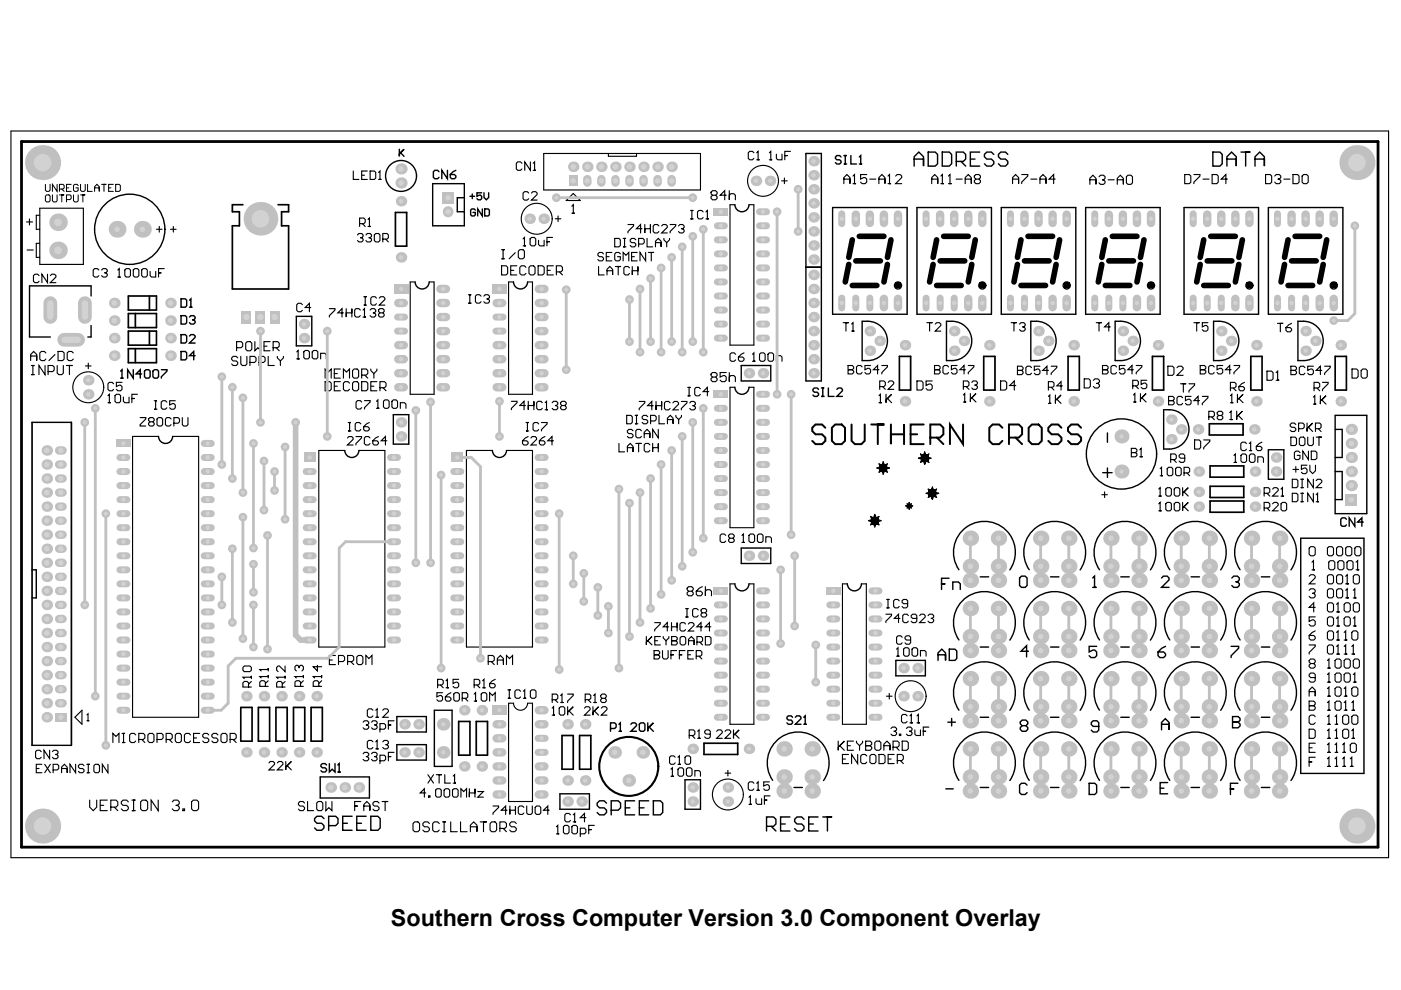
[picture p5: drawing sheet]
<svg xmlns="http://www.w3.org/2000/svg" width="297mm" height="210mm" viewBox="0 0 297 210" stroke-linecap="round" stroke-linejoin="round" font-family="sans-serif">
<defs><g id="words">
<text font-size="4.9" x="82.9" y="196.4">Southern Cross Computer Version 3.0 Component Overlay</text>
</g></defs>
<g fill="none" stroke="#000" stroke-width=".24">
<path d="M2.3 27.8h292.1v154h-292.1zM74.9 36.3v1.7h1.2M76.7 37.2h.6M77.9 36.3h-1.2v1.7h1.2M78.5 36.3h.9l.3 .3v1.1l-.3 .3h-.9zM80.3 36.6l.3-.3v1.7h.3h-.6M110.7 34.6l-.3-.3h-.6l-.3 .3v1.2l.3 .3h.6l.3-.3M112.4 34.3v1.8l-1.1-1.8v1.8M113 34.6l.3-.3v1.8h.3h-.6M115.3 32.5h33.2v7.8h-33.2zM129 32.5v.6h6v-.6M159.8 32.4l-.3-.3h-.6l-.3 .3v1.2l.3 .3h.6l.3-.3"/>
<path d="M160.4 32.4l.3-.3v1.8h.3h-.6M163.1 32.4l.3-.3v1.8h.3h-.6M164.6 32.7v.9l.3 .3h.9v-1.2M165.7 38.3h1.2M166.3 37.7v1.2M167.6 32.1h-1.2v.9h.6h-.6v.9M178.9 38h1.3v.9v-1.2l-.6-.7-.7 .7v1.2M180.9 37.3l.3-.3v1.9h.3h-.6M183.8 37h-1.3v1l.6-.3h.3l.4 .3v.6l-.4 .3h-.6l-.3-.3M184.4 38h1.3M186.3 38h1.3v.9v-1.2l-.6-.7-.7 .7v1.2M188.3 37.3l.3-.3v1.9h.3h-.6"/>
<path d="M189.9 37.3l.3-.3h.7l.3 .3v.4l-1.3 1.2h1.3M197.5 38h1.3v.9v-1.2l-.6-.7-.7 .7v1.2M199.5 37.3l.3-.3v1.9h.3h-.6M201.1 37.3l.3-.3v1.9h.3h-.6M202.7 38h1.3M204.6 38h1.3v.9v-1.2l-.6-.7-.7 .7v1.2M206.6 37.3l.3-.3h.6l.4 .3v.4l-.4 .3 .4 .3v.3l-.4 .3h-.6l-.3-.3v-.3l.3-.3-.3-.3zM206.9 38h.6M214.7 38h1.3v.9v-1.2l-.7-.7-.6 .7v1.2M216.6 37h1.3v.3l-1.3 1.3v.3M218.6 38h1.2M220.5 38h1.3v.9v-1.2l-.7-.7-.6 .7v1.2"/>
<path d="M223.7 38h-1.3l1-1v1.9M231.1 38.1h1.3v1v-1.3l-.7-.6-.6 .6v1.3M233 37.5l.3-.3h.7l.3 .3v.3l-.3 .3h-.3h.3l.3 .3v.4l-.3 .3h-.7l-.3-.3M234.9 38.1h1.3M236.9 38.1h1.3v1v-1.3l-.7-.6-.6 .6v1.3M238.8 37.5l.3-.3h.7l.3 .3v1.3l-.3 .3h-.7l-.3-.3zM251.2 37h1l.3 .3v1.3l-.3 .3h-1zM253.1 37h1.3v.3l-1.3 1.3v.3M255.1 38h1.3M257 37h1l.3 .3v1.3l-.3 .3h-1zM260.2 38h-1.3l1-1v1.9M268.3 37h1l.3 .3v1.3l-.3 .3h-1z"/>
<path d="M270.3 37.3l.3-.3h.6l.4 .3v.4l-.4 .3h-.3h.3l.4 .3v.3l-.4 .3h-.6l-.3-.3M272.2 38h1.3M274.1 37h1l.3 .3v1.3l-.3 .3h-1zM276.1 37.3l.3-.3h.6l.4 .3v1.3l-.4 .3h-.6l-.3-.3zM5.6 47.1h1.3M5.8 53h1.2M6.2 46.4v1.3M8.3 58.4l-.3-.3h-.6l-.3 .3v1.2l.3 .3h.6l.3-.3M8.4 44.2h9.3v11.9h-9.3zM8.4 51.6h-.7v3h.7M8.4 45.6h-.7v3h.7M10.1 58.1v1.8l-1.2-1.8v1.8"/>
<path d="M10.7 58.4l.3-.3h.6l.3 .3v.3l-1.2 1.2h1.2M21 57.3l-.3-.3h-.6l-.3 .3v1.1l.3 .3h.6l.3-.3M21.5 57.3l.3-.3h.6l.3 .3v.2l-.3 .3h-.3h.3l.3 .3v.3l-.3 .3h-.6l-.3-.3M25 57.3l.3-.3v1.7h.3h-.6M26.5 57.3l.3-.3h.6l.3 .3v1.1l-.3 .3h-.6l-.3-.3zM28.3 57.3l.3-.3h.5l.3 .3v1.1l-.3 .3h-.5l-.3-.3zM30 57.3l.3-.3h.6l.3 .3v1.1l-.3 .3h-.6l-.3-.3zM31.8 57.5v.9l.3 .3h.9v-1.2M33.2 48.6h1.2M33.8 48v1.2M34.8 57h-1.2v.8h.6h-.6v.9M36.2 48.6h1.1"/>
<path d="M36.7 48v1.2M75.8 49.8l.3-.3h.6l.3 .3v.3l-.3 .3h-.3h.3l.3 .3v.3l-.3 .3h-.6l-.3-.3M76.2 47.4h.9l.3-.3v-.6l-.3-.3h-.9v1.8M76.8 47.4l.6 .6M77.6 49.8l.3-.3h.6l.3 .3v.3l-.3 .3h-.3h.3l.3 .3v.3l-.3 .3h-.6l-.3-.3M78 46.5l.3-.3v1.8h.3h-.6M79.4 49.8l.3-.3h.6l.3 .3v1.2l-.3 .3h-.6l-.3-.3zM81.2 50.7h.8l.3-.3v-.6l-.3-.3h-.8v1.8M81.8 50.7l.5 .6M88 59.8h-1v23.8h5v-23.8h-1M106.3 56.4h1l.3 .3v1.3l-.3 .3h-1zM106.3 52.9h.7h-.3v2h-.4h.7"/>
<path d="M108.3 57.3h.6M108.9 59.8h-1.1v23.8h5.1v-23.8h-1M109.2 53.6l-1.2 1.3M109.6 56.4h-1.3v1.9h1.3M109.9 53.3l.3-.4h.7l.3 .4v1.2l-.3 .4h-.7l-.3-.4zM110.9 50.6l.3-.3v1.8h.3h-.6M111.5 56.7l-.3-.3h-.7l-.3 .3v1.3l.3 .3h.7l.3-.3M112.1 40.9l-.3-.3h-.6l-.3 .3v1.2l.3 .3h.6l.3-.3M112.2 56.7l.3-.3h.6l.3 .3v1.3l-.3 .3h-.6l-.3-.3zM112.4 50.6l.3-.3h.6l.3 .3v1.2l-.3 .3h-.6l-.3-.3zM112.7 40.9l.3-.3h.6l.3 .3v.3l-1.2 1.2h1.2M114.1 56.4h1l.3 .3v1.3l-.3 .3h-1z"/>
<path d="M114.2 50.9v.9l.3 .3h.9v-1.2M116 57.3h.7M117.2 50.3h-1.2v.9h.6h-.6v.9M117.3 56.4h-1.3v1.9h1.3M117.7 46.4h1.2M118 57.6h.9l.4-.3v-.6l-.4-.3h-.9v1.9M118.3 45.8v1.2M118.6 57.6l.7 .7M120.1 42.5l1.4-1.5 1.5 1.5zM121.2 43.7l.3-.3v1.8h.3h-.6M126.9 56.5v1.8h1.2M127.9 53.8l-.2-.3h-.6l-.3 .3v.3l.3 .3h.6l.2 .3v.3l-.2 .3h-.6l-.3-.3"/>
<path d="M128.5 54.4h.6M128.7 57.4h1.2v.9v-1.2l-.6-.6-.6 .6v1.2M129.7 53.5h-1.2v1.8h1.2M130.3 50.6h.9l.3 .3v1.1l-.3 .3h-.9zM130.5 56.5h1.2h-.6v1.8M131.5 53.8l-.3-.3h-.6l-.3 .3v1.2l.3 .3h.6l.3-.3v-.6h-.6M132.1 55.3v-1.8l.6 .6 .6-.6v1.8M132.1 50.6h.6h-.3v1.7h-.3h.6M133.1 47.6h1.2v.3l-1.2 1.2v.3M133.5 56.8l-.3-.3h-.6l-.3 .3v1.2l.3 .3h.6l.3-.3M133.9 54.4h.6M134.1 56.5v1.8v-.9h1.1v-.9v1.8"/>
<path d="M134.8 50.8l-.3-.2h-.6l-.3 .2v.3l.3 .3h.6l.3 .3v.3l-.3 .3h-.6l-.3-.3M135.1 53.5h-1.2v1.8h1.2M135.4 51.7h.9l.3-.3v-.6l-.3-.2h-.9v1.7M136.1 48.5h-1.2l.9-.9v1.8M136.7 47.6v1.8v-.9h1.2v-.9v1.8M136.9 53.5v1.8l-1.2-1.8v1.8M137.2 50.6v1.7h1.2M137.5 53.5h1.2h-.6v1.8M139 51.4h1.2v.9v-1.2l-.6-.5-.6 .5v1.2M139.7 47.9l-.3-.3h-.6l-.3 .3v1.2l.3 .3h.6l.3-.3M140.3 47.9l.3-.3h.6l.3 .3v.3l-1.2 1.2h1.2M140.8 50.6v.3l.6 .5 .6-.5v-.3"/>
<path d="M141.4 51.4v.9M142.1 47.6h1.2v.3l-1.2 1.2v.3M143.9 47.9l.3-.3h.6l.3 .3v.3l-.3 .3h-.3h.3l.3 .3v.3l-.3 .3h-.6l-.3-.3M146.4 44.6h.6h-.3v1.8h-.3h.6M149.1 44.9l-.3-.3h-.6l-.3 .3v1.2l.3 .3h.6l.3-.3M149.7 44.9l.3-.3v1.8h.3h-.6M150.7 40.8l.4-.4h.6l.3 .4v.3l-.3 .3 .3 .3v.3l-.3 .4h-.6l-.4-.4v-.3l.4-.3-.4-.3zM151.1 41.4h.6M154 41.4h-1.3l1-1v2M154.6 40.4v2v-1l.3-.3h.7l.3 .3v1M155.8 43.4h-1v29.8h5v-29.8h-1M6.5 75.5h1.3v1v-1.3l-.7-.7-.6 .7v1.3"/>
<path d="M6.6 77.5h.7h-.3v1.9h-.4h.7M9.6 77.5v1.9l-1.3-1.9v1.9M9.7 74.8l-.3-.3h-.6l-.4 .3v1.3l.4 .4h.6l.3-.4M10.2 78.8h1l.3-.3v-.7l-.3-.3h-1v1.9M11.7 75.2l-1.3 1.3M12.1 77.5v1.6l.4 .3h.6l.3-.3v-1.6M12.3 74.5h1l.3 .3v1.3l-.3 .4h-1zM14.1 77.5h1.3h-.7v1.9M15.5 74.8l-.3-.3h-.6l-.4 .3v1.3l.4 .4h.6l.3-.4M18.1 77.6h1.2M18.7 77v1.2M50.2 73.7h.9l.4-.3v-.6l-.4-.4h-.9v2"/>
<path d="M50.4 75.9l-.3-.3h-.7l-.3 .3v.3l.3 .3h.7l.3 .4v.3l-.3 .3h-.7l-.3-.3M51.1 75.6v1.6l.3 .3h.6l.3-.3v-1.6M52.1 72.8l.3-.4h.7l.3 .4v1.2l-.3 .4h-.7l-.3-.4zM53 76.9h1l.3-.4v-.6l-.3-.3h-1v1.9M54 72.4v2l.7-.7 .6 .7v-2M54.9 76.9h1l.3-.4v-.6l-.3-.3h-1v1.9M56 73.4h.6M56.9 75.6v1.9h1.3M57.3 72.4h-1.3v2h1.3M57.9 73.7h1l.3-.3v-.6l-.3-.4h-1v2M58.6 73.7l.6 .7M58.8 75.6v.3l.6 .6 .7-.6v-.3"/>
<path d="M59.4 76.5v1M62.9 74.6l.3-.3v1.8h.3h-.6M64.1 64.6l-.3-.3h-.6l-.3 .3v1.2l.3 .3h.6l.3-.3M64.4 74.6l.3-.3h.6l.3 .3v1.2l-.3 .3h-.6l-.3-.3zM65.9 65.2h-1.2l.9-.9v1.8M66.2 74.6l.3-.3h.6l.3 .3v1.2l-.3 .3h-.6l-.3-.3zM68 76.1v-1.2h.9l.3 .3v.9M69.8 65.4h1.2v.3l-1.2 1.2v.3M70.9 79.2h.6M72.2 78.2h-1.3v2h1.3M72.8 66.3h-1.2l.9-.9v1.8M73.4 65.4v1.8v-.9h1.2v-.9v1.8"/>
<path d="M74.7 78.6l.4-.4h.6l.3 .4v1.3l-.3 .3h-.6l-.4-.3zM76.4 65.7l-.3-.3h-.6l-.3 .3v1.2l.3 .3h.6l.3-.3M76.7 79.5h1l.3-.3v-.6l-.3-.4h-1v2M77 65.7l.3-.3v1.8h.3h-.6M77.1 62.9h.6h-.3v1.8h-.3h.6M77.3 79.5l.7 .7M78.5 65.7l.3-.3h.6l.3 .3v.3l-.3 .3h-.3h.3l.3 .3v.3l-.3 .3h-.6l-.3-.3M78.6 78.2v.4l.7 .6 .6-.6v-.4M79.3 79.2v1M79.8 63.2l-.3-.3h-.6l-.3 .3v1.2l.3 .3h.6l.3-.3M80.4 63.2l.3-.3h.6l.3 .3v.3l-1.2 1.2h1.2M80.6 65.4h.6l.3 .3v.3l-.3 .3 .3 .3v.3l-.3 .3h-.6l-.3-.3v-.3l.3-.3-.3-.3v-.3z"/>
<path d="M80.6 66.3h.6M99.3 62.5h.6h-.3v1.8h-.3h.6M102 62.8l-.3-.3h-.6l-.3 .3v1.2l.3 .3h.6l.3-.3M102.6 62.8l.3-.3h.6l.3 .3v.3l-.3 .3h-.3h.3l.3 .3v.3l-.3 .3h-.6l-.3-.3M150.7 79.3l.4-.3h.6l.3 .3v.3l-.3 .4 .3 .3v.3l-.3 .3h-.6l-.4-.3v-.3l.4-.3-.4-.4zM151.1 80h.6M154 79h-1.3v1l.6-.4h.4l.3 .4v.6l-.3 .3h-.7l-.3-.3M154.6 79v1.9v-.9l.3-.4h.7l.3 .4v.9M156 75.1l-.3-.3h-.6l-.3 .3v1.2l.3 .3h.6l.3-.3M157.8 74.8l-.6 .3-.6 .6v.6l.3 .3h.6l.3-.3v-.3l-.3-.3h-.9M159.5 75.1l.3-.3v1.8h.3h-.6M161 75.1l.3-.3h.6l.3 .3v1.2l-.3 .3h-.6l-.3-.3z"/>
<path d="M162.8 75.1l.3-.3h.6l.3 .3v1.2l-.3 .3h-.6l-.3-.3zM164.6 76.6v-1.2h.9l.3 .3v.9M178.8 68.4h1.2h-.6v1.8M179.8 77.5h.9l.3 .3v.3l-.3 .3h-.9h.9l.3 .3v.3l-.3 .3h-.9zM180.6 68.7l.3-.3v1.8h.2h-.5M182.8 77.8l-.3-.3h-.6l-.3 .3v1.2l.3 .3h.6l.3-.3M184.6 77.5h-1.2v.9l.6-.3h.3l.3 .3v.6l-.3 .3h-.6l-.3-.3M186.4 78.4h-1.2l.9-.9v1.8M187 77.5h1.2v.3l-1.2 1.2v.3M196.5 68.4h1.2h-.6v1.8M198.1 77.5h.9l.3 .3v.3l-.3 .3h-.9h.9l.3 .3v.3l-.3 .3h-.9zM198.3 68.7l.3-.3h.6l.3 .3v.3l-1.2 1.2h1.2"/>
<path d="M201.1 77.8l-.3-.3h-.6l-.3 .3v1.2l.3 .3h.6l.3-.3M202.9 77.5h-1.2v.9l.6-.3h.3l.3 .3v.6l-.3 .3h-.6l-.3-.3M204.7 78.4h-1.2l.9-.9v1.8M205.3 77.5h1.2v.3l-1.2 1.2v.3M214.4 68.4h1.2h-.6v1.8M215.7 77.6h.9l.3 .3v.3l-.3 .3h-.9h.9l.3 .3v.3l-.3 .3h-.9zM216.2 68.7l.3-.3h.6l.3 .3v.3l-.3 .3h-.3h.3l.3 .3v.3l-.3 .3h-.6l-.3-.3M218.7 77.9l-.3-.3h-.6l-.3 .3v1.2l.3 .3h.6l.3-.3M220.5 77.6h-1.2v.9l.6-.3h.3l.3 .3v.6l-.3 .3h-.6l-.3-.3M222.3 78.5h-1.2l.9-.9v1.8M222.9 77.6h1.2v.3l-1.2 1.2v.3M232.4 68.4h1.2h-.6v1.8"/>
<path d="M233.8 77.5h.8l.3 .3v.3l-.3 .3h-.8h.8l.3 .3v.3l-.3 .3h-.8zM235.4 69.3h-1.2l.9-.9v1.8M236.7 77.8l-.3-.3h-.6l-.3 .3v1.2l.3 .3h.6l.3-.3M238.5 77.5h-1.2v.9l.6-.3h.3l.3 .3v.6l-.3 .3h-.6l-.3-.3M240.3 78.4h-1.2l.9-.9v1.8M240.9 77.5h1.2v.3l-1.2 1.2v.3M247.6 77.6h1l.3 .4v1.3l-.3 .3h-1zM249.5 78l.4-.4h.6l.3 .4v.3l-1.3 1.3h1.3M253.1 68.4h1.2h-.6v1.8M254.5 77.5h.9l.3 .3v.3l-.3 .3h-.9h.9l.3 .3v.3l-.3 .3h-.9zM256.1 68.4h-1.2v.9l.6-.3h.3l.3 .3v.6l-.3 .3h-.6l-.3-.3M257.4 77.8l-.3-.3h-.5l-.3 .3v1.2l.3 .3h.5l.3-.3"/>
<path d="M259.2 77.5h-1.2v.9l.6-.3h.3l.3 .3v.6l-.3 .3h-.6l-.3-.3M261 78.4h-1.2l.9-.9v1.8M261.6 77.5h1.2v.3l-1.2 1.2v.3M268.6 78.7h1l.3 .3v1.3l-.3 .3h-1zM270.6 79l.3-.3v1.9h.3h-.6M270.9 68.6h1.2h-.6v1.8M273.7 77.6h.9l.3 .3v.3l-.3 .3h-.9h.9l.3 .3v.3l-.3 .3h-.9zM273.8 68.6l-.6 .3-.6 .6v.6l.3 .3h.6l.3-.3v-.3l-.3-.3h-.9M276.7 77.9l-.3-.3h-.6l-.3 .3v1.2l.3 .3h.6l.3-.3M278.5 77.6h-1.2v.9l.6-.3h.3l.3 .3v.6l-.3 .3h-.6l-.3-.3M280.2 78.5h-1.1l.8-.9v1.8M280.8 77.6h1.2v.3l-1.2 1.2v.3"/>
<path d="M286.7 78.2h.9l.3 .4v1.3l-.3 .3h-.9zM288.6 78.6l.3-.4h.7l.3 .4v1.3l-.3 .3h-.7l-.3-.3zM22.9 83.9l.3-.3v1.8h.3h-.6M24.1 81.4l-.3-.3h-.6l-.3 .3v1.2l.3 .3h.6l.3-.3M24.4 83.9l.3-.3h.6l.3 .3v1.2l-.3 .3h-.6l-.3-.3zM25.9 81.1h-1.2v.9l.6-.3h.3l.3 .3v.6l-.3 .3h-.6l-.3-.3M26.2 84.2v.9l.3 .3h.9v-1.2M29.1 83.6h-1.1v.9h.6h-.6v.9M29.7 88.5h1.2v.3l-1.2 1.2v.3h1.2M31.5 88.8l.3-.3h.6l.3 .3v.3l-.3 .3 .3 .3v.3l-.3 .3h-.6l-.3-.3v-.3l.3-.3-.3-.3zM31.8 89.4h.6M32.7 85h.6h-.3v1.8h-.3h.6"/>
<path d="M33.3 88.8l.3-.3h.6l.3 .3v1.2l-.3 .3h-.6l-.3-.3zM33.6 92.5h-5.5v59.6h14v-59.6h-5.5M35.4 85.3l-.3-.3h-.6l-.3 .3v1.2l.3 .3h.6l.3-.3M36.3 88.8l-.3-.3h-.6l-.3 .3v1.2l.3 .3h.6l.3-.3M36.9 89.7h.9l.3-.3v-.6l-.3-.3h-.9v1.8M37.2 85h-1.2v.9l.6-.3h.3l.3 .3v.6l-.3 .3h-.6l-.3-.3M38.7 88.5v1.5l.3 .3h.5l.3-.3v-1.5M68.9 80.2v-2l.7 .7 .6-.7v2M68.9 80.9h1l.3 .3v1.3l-.3 .4h-1zM70.9 81.9h.6M72.2 80.9h-1.3v2h1.3M72.8 80.2v-2l.7 .7 .6-.7v2"/>
<path d="M73.1 95.5h-5.5v41.7h14v-41.7h-5.5M73.7 92.9l.3-.3h.6l.3 .3v.3l-1.2 1.1h1.2M73.8 89.6h.6h-.3v1.8h-.3h.6M74.1 81.2l-.3-.3h-.7l-.3 .3v1.3l.3 .4h.7l.3-.4M74.7 81.2l.4-.3h.6l.3 .3v1.3l-.3 .4h-.6l-.4-.4zM75.5 92.6h1.2v.3l-1.2 1.1v.3M76.5 89.9l-.3-.3h-.6l-.3 .3v1.2l.3 .3h.6l.3-.3M76.7 80.9h1l.3 .3v1.3l-.3 .4h-1zM76.7 85.2l-.3-.3h-.6l-.3 .3v1.2l.3 .3h.6l.3-.3M77.3 84.9h1.2v.3l-1.2 1.2v.3M78.3 89.6l-.6 .3-.6 .6v.6l.3 .3h.6l.3-.3v-.3l-.3-.3h-.9M78.4 92.9l-.3-.3h-.6l-.2 .3v1.1l.2 .3h.6l.3-.3"/>
<path d="M78.6 81.9h.7M79.8 85.1l.3-.3v1.8h.3h-.6M79.9 80.9h-1.3v2h1.3M80.2 92.6l-.6 .3-.6 .6v.5l.3 .3h.6l.3-.3v-.2l-.3-.3h-.9M80.6 82.2h.9l.3-.3v-.7l-.3-.3h-.9v2M81.2 82.2l.6 .7M81.3 85.1l.3-.3h.6l.3 .3v1.2l-.3 .3h-.6l-.3-.3zM82 93.5h-1.2l.9-.9v1.7M83.1 85.1l.3-.3h.6l.3 .3v1.2l-.3 .3h-.6l-.3-.3zM84.9 86.6v-1.2h.9l.3 .3v.9M104.4 95.5h-5.5v41.7h14v-41.7h-5.5M108.4 85.1h1.2v.3l-1.2 1.2v.3"/>
<path d="M111.4 86h-1.2l.9-.9v1.8M111.5 89.6h.6h-.3v1.8h-.3h.6M112 92.6l-.6 .3-.6 .6v.5l.3 .3h.6l.3-.3v-.2l-.3-.3h-.9M112 85.1v1.8v-.9h1.2v-.9v1.8M112.6 92.9l.3-.3h.6l.3 .3v.3l-1.2 1.1h1.2M114.2 89.9l-.3-.3h-.6l-.3 .3v1.2l.3 .3h.6l.3-.3M114.8 89.6h1.2v.3l-1.2 1.2v.3M115 85.4l-.3-.3h-.6l-.3 .3v1.2l.3 .3h.6l.3-.3M115.5 92.6l-.5 .3-.6 .6v.5l.3 .3h.6l.2-.3v-.2l-.2-.3h-.9M115.6 85.4l.3-.3v1.8h.3h-.6M117.1 85.4l.3-.3h.6l.3 .3v.3l-.3 .3h-.3h.3l.3 .3v.3l-.3 .3h-.6l-.3-.3M117.3 93.5h-1.2l.9-.9v1.7"/>
<path d="M119.2 85.1h.5l.3 .3v.3l-.3 .3 .3 .3v.3l-.3 .3h-.5l-.3-.3v-.3l.3-.3-.3-.3v-.3zM119.2 86h.5M131.2 94v1.8h1.2M132.9 88.1h.9l.3 .3v1.2l-.3 .3h-.9zM133 94.9h1.2v.9v-1.2l-.6-.6-.6 .6v1.2M134.2 91.3l-.3-.3h-.6l-.3 .3v.3l.3 .3h.6l.3 .3v.3l-.3 .3h-.6l-.3-.3M134.7 88.1h.6h-.3v1.8h-.3h.6M134.8 94h1.2h-.6v1.8M135.5 85.1h1.2v.3l-1.2 1.2v.3M136 91.3l-.3-.3h-.6l-.3 .3v1.2l.3 .3h.6l.3-.3M136.6 91.9h1.2v.9v-1.2l-.6-.6-.6 .6v1.2M137.3 88.4l-.3-.3h-.6l-.3 .3v.3l.3 .3h.6l.3 .3v.3l-.3 .3h-.6l-.3-.3"/>
<path d="M137.8 94.3l-.3-.3h-.6l-.3 .3v1.2l.3 .3h.6l.3-.3M137.9 89.3h.9l.3-.3v-.6l-.3-.3h-.9v1.8M138.4 94v1.8v-.9h1.2v-.9v1.8M138.5 86h-1.2l.9-.9v1.8M139.1 85.1v1.8v-.9h1.2v-.9v1.8M139.6 91v1.8l-1.2-1.8v1.8M139.7 88.1v1.8h1.2M141.5 89h1.2v.9v-1.2l-.6-.6-.6 .6v1.2M142.1 85.4l-.3-.3h-.6l-.3 .3v1.2l.3 .3h.6l.3-.3M142.7 85.4l.3-.3h.6l.3 .3v.3l-1.2 1.2h1.2M143.3 88.1v.3l.6 .6 .6-.6v-.3M143.9 89v.9"/>
<path d="M144.5 85.1h1.1v.3l-1.1 1.2v.3M145.8 82.1h.6h-.3v1.8h-.3h.6M146.2 85.4l.3-.3h.6l.3 .3v.3l-.3 .3h-.3h.3l.3 .3v.3l-.3 .3h-.6l-.3-.3M148.5 82.4l-.3-.3h-.6l-.3 .3v1.2l.3 .3h.6l.3-.3M150.3 83h-1.2l.9-.9v1.8M155.8 82.1h-1v29.8h5v-29.8h-1M186.4 83.9l.3-.3v1.8h.3h-.6M186.5 82h.9l.3-.3v-.6l-.3-.3h-.9v1.8M187.1 82l.6 .6M187.9 83.6v1.8v-.6l1.1-1.2-.8 .9 .8 .9M188.3 81.1l.3-.3h.6l.3 .3v.3l-1.2 1.2h1.2M194.4 80.8h1l.3 .3v1.3l-.3 .3h-1z"/>
<path d="M197.6 80.8h-1.3v.9l.7-.3h.3l.3 .3v.7l-.3 .3h-.6l-.4-.3M204.2 82h.9l.3-.3v-.6l-.3-.3h-.9v1.8M204.2 83.7l.3-.2v1.7h.3h-.6M204.8 82l.6 .6M205.7 83.5v1.7v-.6l1.2-1.1-.9 .8 .9 .9M206 81.1l.3-.3h.6l.3 .3v.3l-.3 .3h-.3h.3l.3 .3v.3l-.3 .3h-.6l-.3-.3M212.1 80.8h1l.3 .3v1.3l-.3 .3h-1zM215.4 81.7h-1.3l1-.9v1.9M222.3 82.1h.9l.3-.3v-.6l-.3-.3h-.9v1.8M222.3 84l.3-.3v1.8h.3h-.6M222.9 82.1l.6 .6M223.8 83.7v1.8v-.6l1.2-1.2-.9 .9 .9 .9"/>
<path d="M225.3 81.8h-1.2l.9-.9v1.8M229.9 80.3h.9l.4 .3v1.3l-.4 .4h-.9zM231.8 80.6l.3-.3h.7l.3 .3v.4l-.3 .3h-.3h.3l.3 .3v.3l-.3 .4h-.7l-.3-.4M239.9 95.1h.9l.3 .3v.3l-.3 .3h-.9h.9l.3 .3v.3l-.3 .2h-.9zM240.2 81.8h.9l.3-.3v-.6l-.3-.3h-.9v1.8M240.3 83.7l.3-.2v1.7h.3h-.6M240.8 81.8l.6 .6M241.7 95.4l.2-.3v1.7h.3h-.5M241.8 83.5v1.7v-.6l1.2-1.1-.9 .8 .9 .9M243.1 80.6h-1.2v.9l.6-.3h.3l.3 .3v.6l-.3 .3h-.6l-.3-.3M246 99.4l.3-.3v1.8h.3h-.6M247.5 99.4l.3-.3h.6l.3 .3v1.2l-.3 .3h-.6l-.3-.3z"/>
<path d="M247.8 84h.9l.3 .3v.3l-.3 .3h-.9h.9l.3 .3v.3l-.3 .3h-.9zM248.2 97.4h.9l.3-.3v-.5l-.3-.3h-.9v1.7M248.8 97.4l.6 .6M249.3 99.4l.2-.3h.6l.3 .3v1.2l-.3 .3h-.6l-.2-.3zM250.3 81.4h1.2h-.6v1.8M250.7 84.3l-.3-.3h-.6l-.3 .3v1.2l.3 .3h.6l.3-.3M251.2 97.1h-.9l-.3-.3v-.2l.3-.3h.6l.3 .3v1.1l-.3 .3h-.6l-.3-.3M252.1 81.4h1.2v.3l-1.2 1.2v.3M252.5 84h-1.2v.9l.6-.3h.3l.3 .3v.6l-.3 .3h-.6l-.3-.3M253.3 93.3h.9l.4 .3v1.3l-.4 .3h-.9zM254.3 84.9h-1.2l.9-.9v1.8M254.9 84h1.2v.3l-1.2 1.2v.3"/>
<path d="M255.2 93.3h1.3v.3l-1.3 1.3v.3M256.3 88.4h.9l.3-.3v-.6l-.3-.3h-.9v1.8M256.9 88.4l.6 .6M258.1 87.5l.3-.3h.6l.3 .3v.3l-.3 .3 .3 .3v.3l-.3 .3h-.6l-.3-.3v-.3l.3-.3-.3-.3zM258.4 88.1h.6M260.7 87.5l.3-.3v1.8h.3h-.6M260.9 82.3h.9l.3-.3v-.6l-.3-.3h-.9v1.8M260.9 83.9l.3-.3v1.8h.3h-.6M261.5 82.3l.6 .6M261.6 96.6l.3-.3v1.7h.3h-.6M262.2 87.2v1.8v-.6l1.2-1.2-.9 .9 .9 .9M262.4 83.6v1.8v-.6l1.2-1.2-.9 .9 .9 .9"/>
<path d="M263.1 96.6l.3-.3h.6l.3 .3v1.1l-.3 .3h-.6l-.3-.3zM263.9 81.1l-.6 .3-.6 .6v.6l.3 .3h.6l.3-.3v-.3l-.3-.3h-.9M264.3 94l-.3-.2h-.6l-.3 .2v1.2l.3 .3h.6l.3-.3M264.9 94l.3-.2v1.7h.3h-.6M264.9 96.6l.3-.3h.6l.3 .3v1.1l-.3 .3h-.6l-.3-.3zM266.7 98v-1.2h.9l.3 .3v.9M267.5 93.8l-.5 .2-.6 .6v.6l.3 .3h.6l.2-.3v-.3l-.2-.3h-.9M273.7 92.7h.9l.3 .3v1.2l-.3 .3h-.9zM274.1 99.5h1.2M274.7 90l-.3-.3h-.6l-.3 .3v.3l.3 .3h.6l.3 .3v.3l-.3 .3h-.6l-.3-.3M274.7 98.9v1.2M275.3 90.9h.9l.3-.3v-.6l-.3-.3h-.9v1.8"/>
<path d="M275.5 93l.3-.3h.6l.3 .3v1.2l-.3 .3h-.6l-.3-.3zM275.6 96l-.3-.3h-.6l-.3 .3v1.1l.3 .3h.6l.3-.3v-.5h-.6M277.1 89.7v1.8v-.6l1.2-1.2-.9 .9 .9 .9M277.1 98.6h-1.2v.9l.6-.3h.3l.3 .3v.6l-.3 .3h-.6l-.3-.3M277.3 92.7v1.5l.3 .3h.6l.3-.3v-1.5M277.4 95.7v1.7l-1.2-1.7v1.7M277.7 98.6v1.2l.6 .6 .6-.6v-1.2M278 95.7h.9l.3 .3v1.1l-.3 .3h-.9zM278.5 84.2l.3-.3v1.8h.3h-.6M278.6 82.3h.9l.3-.3v-.6l-.3-.3h-.9v1.8M278.9 90.9h.9l.3-.3v-.6l-.3-.3h-.9v1.8M279.1 92.7h1.1h-.6v1.8"/>
<path d="M279.2 82.3l.6 .6M279.5 90.9l.6 .6M279.9 83.9v1.8v-.6l1.2-1.2-.9 .9 .9 .9M280.4 81.1h1.2v.3l-1.2 1.2v.3M153.9 113.5l-.3-.3h-.6l-.3 .3v1.2l.3 .3h.6l.3-.3M154.5 113.5l.3-.3h.6l.3 .3v.3l-.3 .3 .3 .3v.3l-.3 .3h-.6l-.3-.3v-.3l.3-.3-.3-.3zM154.8 114.1h.6M157.3 113.5l.3-.3v1.8h.3h-.6M158.8 113.5l.3-.3h.6l.3 .3v1.2l-.3 .3h-.6l-.3-.3zM160.6 113.5l.3-.3h.6l.3 .3v1.2l-.3 .3h-.6l-.3-.3zM162.4 115v-1.2h.9l.3 .3v.9M233.6 104.9h1.2"/>
<path d="M234.2 104.3v1.2M245.7 106.8l.3-.3v1.8h.3h-.6M245.7 103.7l.3-.3v1.8h.3h-.6M247.2 106.8l.3-.3h.6l.3 .3v1.2l-.3 .3h-.6l-.3-.3zM247.2 103.7l.3-.3h.6l.3 .3v1.2l-.3 .3h-.6l-.3-.3zM249 106.8l.2-.3h.6l.3 .3v1.2l-.3 .3h-.6l-.2-.3zM249 103.7l.2-.3h.6l.3 .3v1.2l-.3 .3h-.6l-.2-.3zM250.7 106.5v1.8v-.6l1.2-1.2-.9 .9 .9 .9M250.7 103.4v1.8v-.6l1.2-1.2-.9 .9 .9 .9M251 100.3h.9l.3-.3v-.6l-.3-.3h-.9v1.8M251.6 100.3l.6 .6M268 107.7h.9l.3-.3v-.6l-.3-.3h-.9v1.8"/>
<path d="M268 104.6h.9l.3-.3v-.6l-.3-.3h-.9v1.8M268.6 107.7l.6 .6M268.6 104.6l.6 .6M269.8 106.8l.3-.3h.6l.3 .3v.3l-1.2 1.2h1.2M269.8 103.7l.3-.3h.6l.3 .3v.3l-1.2 1.2h1.2M271.6 106.8l.3-.3h.6l.3 .3v1.2l-.3 .3h-.6l-.3-.3zM271.6 103.7l.3-.3v1.8h.3h-.6M274 104.6h.9l.3 .3v1.2l-.3 .3h-.9zM274 101.6h.9l.3 .3v1.2l-.3 .3h-.9zM275.8 104.6h.6h-.3v1.8h-.3h.6M275.8 101.6h.6h-.3v1.8h-.3h.6M277.6 116.2l.3-.3h.6l.4 .3v1.3l-.4 .3h-.6l-.3-.3z"/>
<path d="M278.2 119.2l.3-.3v1.9h.3h-.6M278.5 104.6v1.8l-1.2-1.8v1.8M278.5 101.6v1.8l-1.2-1.8v1.8M279.1 104.9l.3-.3v1.8h.2h-.5M279.1 101.9l.3-.3h.5l.3 .3v.3l-1.1 1.2h1.1M281.4 116.2l.4-.3h.6l.3 .3v1.3l-.3 .3h-.6l-.4-.3zM281.7 119.2l.3-.3h.7l.3 .3v1.3l-.3 .3h-.7l-.3-.3zM283.4 116.2l.3-.3h.6l.4 .3v1.3l-.4 .3h-.6l-.3-.3zM283.6 119.2l.4-.3h.6l.3 .3v1.3l-.3 .3h-.6l-.4-.3zM285.3 116.2l.3-.3h.7l.3 .3v1.3l-.3 .3h-.7l-.3-.3zM285.6 119.2l.3-.3h.7l.3 .3v1.3l-.3 .3h-.7l-.3-.3zM287.2 116.2l.4-.3h.6l.3 .3v1.3l-.3 .3h-.6l-.4-.3z"/>
<path d="M287.5 119.2l.3-.3v1.9h.4h-.7M69.8 139.9h.7M71.1 139h-1.3v1.9h1.3M75.6 139.3l.4-.3h.6l.3 .3v1.3l-.3 .3h-.6l-.4-.3zM105.4 139.9h1.3v1v-1.3l-.6-.6-.7 .6v1.3M137 135v1.7v-.6l1.2-1.1-.9 .9 .9 .8M138.7 137.9h.9l.3 .3v.3l-.3 .3h-.9h.9l.3 .3v.3l-.3 .3h-.9zM138.8 132h1.2v.3l-1.2 1.2v.3M138.8 135.9h.6M140 135h-1.2v1.7h1.2M140.5 137.9v1.5l.3 .3h.6l.3-.3v-1.5M140.6 135v.3l.6 .6 .6-.6v-.3"/>
<path d="M141.2 135.9v.8M141.8 132.9h-1.2l.9-.9v1.8M142.4 132v1.8v-.9h1.2v-.9v1.8M142.4 135h.9l.3 .3v.3l-.3 .3h-.9h.9l.3 .2v.3l-.3 .3h-.9zM143.4 137.9h-1.1v.9h.5h-.5v.9M144.2 135.3l.3-.3h.6l.3 .3v1.1l-.3 .3h-.6l-.3-.3zM145.2 137.9h-1.2v.9h.6h-.6v.9M145.4 132.3l-.3-.3h-.6l-.3 .3v1.2l.3 .3h.6l.3-.3M145.4 129h.6h-.3v1.8h-.3h.6M145.7 124.7l.3-.3h.7l.3 .3v.3l-.3 .4 .3 .3v.3l-.3 .3h-.7l-.3-.3v-.3l.3-.3-.3-.4zM145.8 138.8h.6M145.9 132.3l.3-.3h.6l.3 .3v.3l-1.2 1.2h1.2"/>
<path d="M146 135.9h1.2v.8v-1.1l-.6-.6-.6 .6v1.1M146 125.4h.7M147 137.9h-1.2v1.8h1.2M147.6 139.1h.9l.3-.3v-.6l-.3-.3h-.9v1.8M147.8 136.1h.9l.3-.2v-.6l-.3-.3h-.9v1.7M148 129.3l-.3-.3h-.6l-.3 .3v1.2l.3 .3h.6l.3-.3M148.2 139.1l.6 .6M148.4 136.1l.6 .6M148.6 129.3l.3-.3h.6l.3 .3v.3l-.3 .3 .3 .3v.3l-.3 .3h-.6l-.3-.3v-.3l.3-.3-.3-.3zM148.9 124.4l-.6 .3-.7 .7v.6l.3 .3h.7l.3-.3v-.3l-.3-.3h-1M148.9 132.9h-1.2l.9-.9v1.8M148.9 129.9h.6"/>
<path d="M149.6 135h.8l.3 .3v1.1l-.3 .3h-.8zM149.6 124.4v1.9v-.9l.3-.4h.6l.3 .4v.9M150.7 132.9h-1.2l.9-.9v1.8M155.8 123.8h-1v29.8h5v-29.8h-1M179.7 123.8h-1.1v29.8h5.1v-29.8h-1.1M187.8 130.2h1.2v.3l-1.2 1.2v.3M188 127.1h.6h-.3v1.8h-.3h.6M190.1 137.6l.3-.3v1.8h.3h-.6M190.7 127.4l-.3-.3h-.6l-.3 .3v1.2l.3 .3h.6l.3-.3M190.8 131.1h-1.2l.9-.9v1.8M191.3 135.1l-.3-.3h-.6l-.3 .3v1.2l.3 .3h.6l.3-.3M191.6 137.6l.3-.3h.6l.3 .3v1.2l-.3 .3h-.6l-.3-.3z"/>
<path d="M192.4 128h-.9l-.2-.3v-.3l.2-.3h.6l.3 .3v1.2l-.3 .3h-.6l-.2-.3M192.6 130.5l-.3-.3h-.6l-.3 .3v1.2l.3 .3h.6l.3-.3M193.1 135.7h-.9l-.3-.3v-.3l.3-.3h.6l.3 .3v1.2l-.3 .3h-.6l-.3-.3M193.4 137.6l.3-.3h.6l.3 .3v1.2l-.3 .3h-.6l-.3-.3zM194.4 131.1h-.9l-.3-.3v-.3l.3-.3h.6l.3 .3v1.2l-.3 .3h-.6l-.3-.3M195 130.5l.3-.3h.6l.3 .3v.3l-1.2 1.2h1.2M195.2 139.1v-1.2h.8l.3 .3v.9M196.8 130.5l.3-.3h.6l.3 .3v.3l-.3 .3h-.3h.3l.3 .3v.3l-.3 .3h-.6l-.3-.3M277.6 136.7h1.3v.4l-1.3 1.3v.3M277.6 125.2l.3-.4h.6l.4 .4v.3l-.4 .3h-.3h.3l.4 .3v.3l-.4 .4h-.6l-.3-.4M277.6 122.2l.3-.3h.6l.4 .3v.3l-1.3 1.3h1.3M278.9 128.8h-1.3l.9-1v1.9"/>
<path d="M278.9 133.8l-.7 .3-.6 .6v.7l.3 .3h.6l.4-.3v-.3l-.4-.4h-.9M278.9 130.8h-1.3v1l.9-.4 .4 .4v.6l-.4 .3h-.6l-.3-.3M281.4 137.1l.4-.4h.6l.3 .4v1.3l-.3 .3h-.6l-.4-.3zM281.4 134.1l.4-.3h.6l.3 .3v1.3l-.3 .3h-.6l-.4-.3zM281.4 128.1l.4-.3h.6l.3 .3v1.3l-.3 .3h-.6l-.4-.3zM281.4 125.2l.4-.4h.6l.3 .4v1.2l-.3 .4h-.6l-.4-.4zM281.4 131.1l.4-.3h.6l.3 .3v1.3l-.3 .3h-.6l-.4-.3zM281.4 122.2l.4-.3h.6l.3 .3v1.3l-.3 .3h-.6l-.4-.3zM283.4 137.1l.3-.4v2h.3h-.6M283.4 134.1l.3-.3v1.9h.3h-.6M283.4 128.1l.3-.3v1.9h.3h-.6M283.4 125.2l.3-.4h.6l.4 .4v1.2l-.4 .4h-.6l-.3-.4z"/>
<path d="M283.4 131.1l.3-.3v1.9h.3h-.6M283.4 122.2l.3-.3h.6l.4 .3v1.3l-.4 .3h-.6l-.3-.3zM285 137.1l.3-.4v2h.3h-.6M285 134.1l.3-.3v1.9h.3h-.6M285 128.1l.3-.3h.7l.3 .3v1.3l-.3 .3h-.7l-.3-.3zM285 131.1l.3-.3h.7l.3 .3v1.3l-.3 .3h-.7l-.3-.3zM285.3 125.2l.3-.4v2h.4h-.7M285.3 122.2l.3-.3v1.9h.4h-.7M286.6 137.1l.3-.4v2h.3h-.6M286.6 134.1l.3-.3h.7l.3 .3v1.3l-.3 .3h-.7l-.3-.3zM286.9 128.1l.3-.3h.7l.3 .3v1.3l-.3 .3h-.7l-.3-.3zM286.9 125.2l.3-.4v2h.4h-.7"/>
<path d="M286.9 131.1l.3-.3v1.9h.4h-.7M286.9 122.2l.3-.3h.7l.3 .3v1.3l-.3 .3h-.7l-.3-.3zM8.7 159.4l-.3-.3h-.6l-.3 .3v1.2l.3 .3h.6l.3-.3M10.5 159.1v1.8l-1.2-1.8v1.8M11.1 159.4l.3-.3h.6l.3 .3v.3l-.3 .3h-.3h.3l.3 .3v.3l-.3 .3h-.6l-.3-.3M15.9 152.1l1.5-1.5v3zM23.9 157.4v-1.9l.7 .6 .6-.6v1.9M25.9 155.5h.6h-.3v1.9h-.3h.6M28.8 155.8l-.3-.3h-.7l-.3 .3v1.3l.3 .3h.7l.3-.3M29.4 156.8h1l.3-.3v-.7l-.3-.3h-1v1.9M30.1 156.8l.6 .6M31.4 155.8l.3-.3h.6l.3 .3v1.3l-.3 .3h-.6l-.3-.3z"/>
<path d="M33.3 156.8h1l.3-.3v-.7l-.3-.3h-1v1.9M35.2 156.8h1l.3-.3v-.7l-.3-.3h-1v1.9M35.9 156.8l.6 .6M37.2 155.8l.3-.3h.6l.4 .3v1.3l-.4 .3h-.6l-.3-.3zM40.4 155.8l-.3-.3h-.7l-.3 .3v1.3l.3 .3h.7l.3-.3M41 156.5h.7M42.3 155.5h-1.3v1.9h1.3M44.3 155.8l-.4-.3h-.6l-.3 .3v.3l.3 .4h.6l.4 .3v.3l-.4 .3h-.6l-.3-.3M46.2 155.8l-.3-.3h-.7l-.3 .3v.3l.3 .4h.7l.3 .3v.3l-.3 .3h-.7l-.3-.3M46.8 155.8l.4-.3h.6l.3 .3v1.3l-.3 .3h-.6l-.4-.3zM48.8 156.8h1l.3-.3v-.7l-.3-.3h-1v1.9M49.4 156.8l.7 .6"/>
<path d="M51.5 141.5l.3-.3h1.2l.3 .3v.6l-.3 .3h-1.2l-.3-.3zM51.8 143.9l-.3-.3h1.8v-.3v.6M52.7 145.7v-.9l-.3-.3h-.6l-.3 .3v.9h1.8M53.3 144.5l-.6 .6M55.4 143.7l-.3-.3h1.8v-.3v.6M55.4 142.3l-.3-.3h1.8v-.3v.6M56.3 145.5v-.9l-.3-.3h-.6l-.3 .3v.9h1.8M56.9 144.3l-.6 .6M59 143.9l-.3-.3h1.7v-.3v.6M59.8 145.7v-.9l-.3-.3h-.5l-.3 .3v.9h1.7M60.4 141.2v1.2l-1.1-1.2h-.3l-.3 .3v.6l.3 .3M60.4 144.5l-.6 .6"/>
<path d="M62.8 143.7l-.3-.3h1.8v-.3v.6M62.8 142.3l-.3-.3v-.6l.3-.3h.3l.3 .3v.3v-.3l.3-.3h.3l.3 .3v.6l-.3 .3M63.7 145.5v-.9l-.3-.3h-.6l-.3 .3v.9h1.8M64.3 144.3l-.6 .6M66.7 143.7l-.3-.3h1.8v-.3v.6M67.3 141.1v1.2l-.9-.9h1.8M67.6 145.5v-.9l-.3-.3h-.6l-.3 .3v.9h1.8M68.2 144.3l-.6 .6M71.8 140.3h.9l.4-.4v-.6l-.4-.3h-.9v1.9M73.7 140.3h1l.3-.4v-.6l-.3-.3h-1v1.9M74.3 140.3l.7 .6M77 153.1l.3-.3h.6l.3 .3v.3l-.3 .3h-.3h.3l.3 .3v.3l-.3 .3h-.6l-.3-.3"/>
<path d="M77 159.8l.3-.3h.6l.3 .3v.3l-.3 .3h-.3h.3l.3 .3v.3l-.3 .3h-.6l-.3-.3M77.6 140.9v-1.9l.6 .6 .7-.6v1.9M78.8 153.1l.3-.3h.6l.3 .3v.3l-.3 .3h-.3h.3l.3 .3v.3l-.3 .3h-.6l-.3-.3M78.8 159.8l.3-.3h.6l.3 .3v.3l-.3 .3h-.3h.3l.3 .3v.3l-.3 .3h-.6l-.3-.3M79.1 157.3l-.3-.3h-.6l-.3 .3v1.2l.3 .3h.6l.3-.3M79.1 150.6l-.3-.3h-.6l-.3 .3v1.2l.3 .3h.6l.3-.3M79.7 157.3l.3-.3v1.8h.3h-.6M79.7 150.6l.3-.3v1.8h.3h-.6M80.6 154.6h.9l.3-.3v-.6l-.3-.3h-.9v1.8M81.2 157.3l.3-.3h.5l.3 .3v.3l-.3 .3h-.2h.2l.3 .3v.3l-.3 .3h-.5l-.3-.3M81.2 150.6l.3-.3h.5l.3 .3v.3l-1.1 1.2h1.1M83.5 152.8h-1.2v.9h.6h-.6v.9"/>
<path d="M83.5 159.5h-1.2v.9h.6h-.6v.9M92.8 145.2h.9l.3-.3v-.6l-.3-.3h-.9v1.8M93.4 145.2l.6 .6M93.8 146.9h-1.2v.9l.6-.3h.3l.3 .3v.6l-.3 .3h-.6l-.3-.3M94.6 144.3l.3-.3v1.8h.3h-.6M95.6 146.9l-.6 .3-.6 .6v.6l.3 .3h.6l.3-.3v-.3l-.3-.3h-.9M96.2 147.2l.3-.3h.6l.3 .3v1.2l-.3 .3h-.6l-.3-.3zM97.2 144h-1.1v.9l.6-.3h.3l.2 .3v.6l-.2 .3h-.6l-.3-.3M98 148.1h.9l.3-.3v-.6l-.3-.3h-.9v1.8M98.6 148.1l.6 .6M100.5 145.2h.9l.3-.3v-.6l-.3-.3h-.9v1.8M100.5 147.2l.3-.3v1.8h.3h-.6"/>
<path d="M101.1 145.2l.6 .6M102 147.2l.3-.3h.6l.3 .3v1.2l-.3 .3h-.6l-.3-.3zM102.3 144.3l.3-.3v1.8h.3h-.6M103.5 140.3h1l.3-.4v-.6l-.3-.3h-1v1.9M103.8 148.7v-1.8l.6 .6 .6-.6v1.8M104.2 140.3l.6 .6M105 144l-.6 .3-.6 .6v.6l.3 .3h.6l.3-.3v-.3l-.3-.3h-.9M107.4 140.9v-1.9l.6 .6 .7-.6v1.9M107.7 146.3h.6h-.3v1.8h-.3h.6M107.8 149.1h1.1a1.49 1.49 0 0 0 1.5 1.5 1.49 1.49 0 0 0 1.5-1.5h1v20.8h-5.1zM110.4 146.6l-.3-.3h-.6l-.3 .3v1.2l.3 .3h.6l.3-.3M111 146.6l.3-.3v1.8h.3h-.6"/>
<path d="M112.4 146.6l.3-.3h.6l.3 .3v1.2l-.3 .3h-.6l-.3-.3zM117.1 148.4h.9l.3-.3v-.6l-.3-.3h-.9v1.7M117.1 150.1l.3-.3v1.8h.3h-.6M117.7 148.4l.6 .5M118.6 150.1l.3-.3h.6l.3 .3v1.2l-.3 .3h-.6l-.3-.3zM118.9 147.5l.3-.3v1.7h.3h-.6M120.3 147.2h1.2v.3l-1.2 1.2v.2M120.3 149.8v1.8v-.6l1.2-1.2-.9 .9 .9 .9M123.9 150.1l.3-.3h.6l.3 .3v.3l-1.2 1.2h1.2M124.1 148.4h.9l.3-.3v-.6l-.3-.3h-.9v1.7M124.7 148.4l.6 .5M125.7 149.8v1.8v-.6l1.2-1.2-.9 .9 .9 .9"/>
<path d="M125.9 147.5l.3-.3v1.7h.3h-.6M127.4 147.5l.2-.3h.6l.3 .3v.3l-.3 .3 .3 .3v.3l-.3 .2h-.6l-.2-.2v-.3l.2-.3-.2-.3zM127.5 150.1l.3-.3h.6l.3 .3v.3l-1.2 1.2h1.2M127.6 148.1h.6M146.1 155.9h.9l.3-.3v-.5l-.3-.3h-.9v1.7M146.7 155.9l.6 .6M147.9 155.1l.3-.3v1.7h.3h-.6M150.6 155.6h-.9l-.3-.2v-.3l.3-.3h.6l.3 .3v1.1l-.3 .3h-.6l-.3-.3M151.9 155.1l.3-.3h.6l.3 .3v.3l-1.2 1.1h1.2M153.7 155.1l.3-.3h.6l.3 .3v.3l-1.2 1.1h1.2M155.5 154.8v1.7v-.6l1.2-1.1-.9 .8 .9 .9M177.7 157.1v2v-.7l1.3-1.3-1 1 1 1"/>
<path d="M179.7 158.1h.6M179.9 160h-1.3v1.9h1.3M180.9 157.1h-1.2v2h1.2M181.6 157.1v.4l.6 .6 .7-.6v-.4M181.8 160v1.9l-1.2-1.9v1.9M182.2 158.1v1M183.5 157.1h1l.3 .4v.3l-.3 .3h-1h1l.3 .3v.4l-.3 .3h-1zM185.5 157.5l.3-.4h.6l.4 .4v1.3l-.4 .3h-.6l-.3-.3zM186.4 160h.9l.4 .3v1.3l-.4 .3h-.9zM187.4 158.1h1.3v1v-1.3l-.6-.7-.7 .7v1.3M187.9 147.6h1.2M188.5 147v1.2"/>
<path d="M188.9 154.5l.3-.3h.6l.3 .3v.3l-.3 .3h-.3h.3l.3 .3v.2l-.3 .3h-.6l-.3-.3M189.3 158.4h1l.3-.3v-.6l-.3-.4h-1v2M189.6 160h-1.3v1.9h1.3M190 158.4l.6 .7M190.7 155.6h.3v.3h-.3zM191.3 157.1h.9l.4 .4v1.3l-.4 .3h-.9zM192.2 154.5l.3-.3h.6l.3 .3v.3l-.3 .3h-.3h.3l.3 .3v.2l-.3 .3h-.6l-.3-.3M192.3 151.8l-.3-.3h-.6l-.3 .3v1.2l.3 .3h.6l.3-.3M192.9 151.8l.3-.3v1.8h.3h-.6M194 154.8v.8l.3 .3h.9v-1.1M194.4 151.8l.3-.3v1.8h.3h-.6M196.9 154.2h-1.1v.9h.5h-.5v.8"/>
<path d="M277.6 154.6h.9l.4 .3v1.3l-.4 .3h-.9zM277.6 148.7h.9l.4 .3v.3l-.4 .3h-.9h.9l.4 .3v.4l-.4 .3h-.9zM277.6 146.6h1.3v1v-1.3l-.7-.6-.6 .6v1.3M277.6 140l.3-.3h.6l.4 .3v.4l-.4 .3 .4 .3v.3l-.4 .4h-.6l-.3-.4v-.3l.3-.3-.3-.3zM277.6 158.6h.6M277.9 140.7h.6M278.9 143.7h-1l-.3-.4v-.3l.3-.3h.6l.4 .3v1.3l-.4 .3h-.6l-.3-.3M278.9 157.6h-1.3v1.9h1.3M278.9 152l-.4-.4h-.6l-.3 .4v1.2l.3 .4h.6l.4-.4M281.4 157.9l.4-.3v1.9h.3h-.7M281.4 154.9l.4-.3v1.9h.3h-.7M281.4 152l.4-.4v2h.3h-.7"/>
<path d="M281.4 149l.4-.3v1.9h.3h-.7M281.4 146l.4-.3v1.9h.3h-.7M281.4 143l.4-.3v1.9h.3h-.7M281.4 140l.4-.3v2h.3h-.7M283.1 157.9l.3-.3v1.9h.3h-.6M283.1 154.9l.3-.3v1.9h.3h-.6M283.1 152l.3-.4v2h.3h-.6M283.1 149l.3-.3h.6l.3 .3v1.3l-.3 .3h-.6l-.3-.3zM283.1 146l.3-.3h.6l.3 .3v1.3l-.3 .3h-.6l-.3-.3zM283.1 143l.3-.3h.6l.3 .3v1.3l-.3 .3h-.6l-.3-.3zM283.1 140l.3-.3h.6l.3 .3v1.3l-.3 .4h-.6l-.3-.4zM284.7 157.9l.3-.3v1.9h.3h-.6"/>
<path d="M284.7 154.9l.3-.3h.6l.4 .3v1.3l-.4 .3h-.6l-.3-.3zM284.7 152l.3-.4h.6l.4 .4v1.2l-.4 .4h-.6l-.3-.4zM285 149l.3-.3v1.9h.3h-.6M285 146l.3-.3v1.9h.3h-.6M285 143l.3-.3h.7l.3 .3v1.3l-.3 .3h-.7l-.3-.3zM285 140l.3-.3h.7l.3 .3v1.3l-.3 .4h-.7l-.3-.4zM286.3 157.9l.3-.3h.6l.4 .3v1.3l-.4 .3h-.6l-.3-.3zM286.6 154.9l.3-.3v1.9h.3h-.6M286.6 152l.3-.4h.7l.3 .4v1.2l-.3 .4h-.7l-.3-.4zM286.6 149l.3-.3v1.9h.3h-.6M286.6 146l.3-.3h.7l.3 .3v1.3l-.3 .3h-.7l-.3-.3zM286.9 143l.3-.3v1.9h.4h-.7"/>
<path d="M286.9 140l.3-.3h.7l.3 .3v1.3l-.3 .4h-.7l-.3-.4zM7.7 162.9h.6M8.9 162.1h-1.2v1.7h1.2M9.5 162.1l1.2 1.7M10.7 162.1l-1.2 1.7M11.3 163.2h.9l.3-.3v-.6l-.3-.2h-.9v1.7M13.1 162.9h1.1v.9v-1.2l-.6-.5-.5 .5v1.2M16 162.1v1.7l-1.2-1.7v1.7M17.8 162.3l-.3-.2h-.6l-.3 .2v.3l.3 .3h.6l.3 .3v.3l-.3 .3h-.6l-.3-.3M18.4 162.1h.6h-.3v1.7h-.3h.6M19 169.6v1.5l.8 .8 .7-.8v-1.5M19.9 162.3l.3-.2h.6l.3 .2v1.2l-.3 .3h-.6l-.3-.3z"/>
<path d="M21.2 170.8h.8M22.7 169.6h-1.5v2.3h1.5M22.9 162.1v1.7l-1.2-1.7v1.7M23.5 171.1h1.1l.4-.3v-.8l-.4-.4h-1.1v2.3M24.2 171.1l.8 .8M27.2 170l-.4-.4h-.7l-.4 .4v.4l.4 .4h.7l.4 .3v.4l-.4 .4h-.7l-.4-.4M28 169.6h.7h-.4v2.3h-.3h.7M29.8 170l.4-.4h.7l.4 .4v1.5l-.4 .4h-.7l-.4-.4zM33.5 169.6v2.3l-1.4-2.3v2.3M36.5 170l.4-.4h.7l.4 .4v.4l-.4 .4h-.3h.3l.4 .3v.4l-.4 .4h-.7l-.4-.4M38.8 171.5h.3v.4h-.3zM41 169.6h.7l.4 .4v1.5l-.4 .4h-.7l-.4-.4v-1.5z"/>
<path d="M57 161.8l.3-.3h.6l.3 .3v.3l-1.2 1.1h1.2M58.8 161.8l.3-.3h.6l.3 .3v.3l-1.2 1.1h1.2M60.6 161.5v1.7v-.6l1.2-1.1-.9 .8 .9 .9M64.6 170.3l-.4-.4h-.6l-.3 .4v.3l.3 .3h.6l.4 .3v.4l-.4 .3h-.6l-.3-.3M65.2 169.9v2h1.3M67.1 170.3l.4-.4h.6l.3 .4v1.3l-.3 .3h-.6l-.4-.3zM69.1 169.9v2l.6-.7 .7 .7v-2M76.5 169.9h-1.3v1h.6h-.6v1M77.1 170.9h1.3v1v-1.3l-.6-.7-.7 .7v1.3M80.4 170.3l-.4-.4h-.6l-.3 .4v.3l.3 .3h.6l.4 .3v.4l-.4 .3h-.6l-.3-.3M80.6 161.3h.9l.3-.3v-.6l-.3-.3h-.9v1.8M81 169.9h1.3h-.6v2"/>
<path d="M87.9 174.3h.7l.4 .3v1.4l-.4 .3h-.7l-.3-.3v-1.4zM90.3 168.1h-1.2l.9-.9v1.8M90.7 164.3l1.2 1.7M90.9 168.7h.3v.3h-.3zM91 174.6l-.3-.3h-.7l-.3 .3v.4l.3 .3h.7l.3 .3v.4l-.3 .3h-.7l-.3-.3M91.9 164.3l-1.2 1.7M92.4 167.5l.3-.3h.6l.3 .3v1.2l-.3 .3h-.6l-.3-.3zM92.5 164.3h1.2h-.6v1.7M93.1 174.6l-.3-.3h-.7l-.4 .3v1.4l.4 .3h.7l.3-.3M93.8 174.3h.7h-.3v2h-.4h.7M94.1 167.5l.3-.3h.6l.3 .3v1.2l-.3 .3h-.6l-.3-.3zM94.3 164.3v1.7h1.2"/>
<path d="M95.6 174.3v2h1.3M95.9 167.5l.3-.3h.6l.3 .3v1.2l-.3 .3h-.6l-.3-.3zM96.1 164.6l.3-.3v1.7h.3h-.6M97.6 174.3v2h1.4M97.7 169v-1.8l.6 .6 .6-.6v1.8M99.5 167.2v1.8v-.9h1.2v-.9v1.8M99.7 175.3h1.4v1v-1.3l-.7-.7-.7 .7v1.3M101.3 167.8h1.2l-1.2 1.2h1.2M101.8 174.3h1.4h-.7v2M104.2 174.3h.7l.4 .3v1.4l-.4 .3h-.7l-.3-.3v-1.4zM104.5 170.9h1.2v.3l-1.2 1.2v.3M106 175.6h1l.4-.3v-.7l-.4-.3h-1v2"/>
<path d="M106.7 175.6l.7 .7M107.5 171.8h-1.2l.9-.9v1.8M108.1 170.9v1.8v-.9h1.2v-.9v1.8M109.5 174.6l-.4-.3h-.7l-.3 .3v.4l.3 .3h.7l.4 .3v.4l-.4 .3h-.7l-.3-.3M111.1 171.2l-.3-.3h-.6l-.3 .3v1.2l.3 .3h.6l.3-.3M111.7 170.9v1.5l.3 .3h.6l.3-.3v-1.5M113.5 171.2l.3-.3h.6l.3 .3v1.2l-.3 .3h-.6l-.3-.3zM116.4 171.8h-1.2l.9-.9v1.8M118 175.3l.3-.3v1.8h.3h-.6M119.5 175.3l.3-.3h.5l.3 .3v1.2l-.3 .3h-.5l-.3-.3zM120.9 172.8l-.3-.3h-.5l-.3 .3v1.2l.3 .3h.5l.3-.3M121.2 175.3l.3-.3h.6l.3 .3v1.2l-.3 .3h-.6l-.3-.3z"/>
<path d="M121.5 172.8l.3-.3v1.8h.3h-.6M123 176.8h.9l.3-.3v-.6l-.3-.3h-.9v1.8M124.2 173.4h-1.2l.9-.9v1.8M126 175h-1.2v.9h.6h-.6v.9M142.3 163.1l.3-.3v1.8h.3h-.6M143.1 160.6l-.2-.3h-.6l-.3 .3v1.2l.3 .2h.6l.2-.2M143.7 160.6l.3-.3v1.7h.3h-.6M143.7 163.1l.3-.3h.6l.3 .3v1.2l-.3 .3h-.6l-.3-.3zM145.2 160.6l.3-.3h.6l.3 .3v1.2l-.3 .2h-.6l-.3-.2zM145.5 163.1l.3-.3h.6l.3 .3v1.2l-.3 .3h-.6l-.3-.3zM147.3 164.6v-1.2h.9l.3 .3v.9M153.7 163.9h1.2"/>
<path d="M154.3 163.3v1.2M158.8 169l.3-.3v1.8h.3h-.6M159.8 166.1l-.3-.3h-.6l-.3 .3v1.2l.3 .3h.6l.3-.3M160.3 169.3v.9l.3 .3h.9v-1.2M160.4 166.1l.3-.3v1.8h.3h-.6M163.1 165.8h-1.2v.9l.6-.3h.3l.3 .3v.6l-.3 .3h-.6l-.3-.3M163.3 168.7h-1.2v.9h.6h-.6v.9M178.6 160.9h.7M183.8 160.3l-.3-.3h-.7l-.3 .3v1.3l.3 .3h.7l.3-.3M184.4 160.3l.3-.3h.7l.3 .3v1.3l-.3 .3h-.7l-.3-.3zM188.3 160.9h.6M190.2 161.3h1l.3-.4v-.6l-.3-.3h-1v1.9"/>
<path d="M190.9 161.3l.6 .6M278.9 160.6h-1.3v.9h.6h-.6v1M281.4 160.9l.4-.3v1.9h.3h-.7M283.1 160.9l.3-.3v1.9h.3h-.6M284.7 160.9l.3-.3v1.9h.3h-.6M286.3 160.9l.3-.3v1.9h.3h-.6"/>
<circle cx="161.8" cy="38.3" r="3.3"/>
<circle cx="113.8" cy="46.4" r="3.3"/>
<circle cx="18.7" cy="82.1" r="3.3"/>
<circle cx="193.1" cy="147.6" r="3.3"/>
<circle cx="154.3" cy="168.5" r="3.3"/>
</g>
<g fill="none" stroke="#000" stroke-width=".3">
<path d="M84.7 31.6v1.5v-.5l1-1-.8 .8 .8 .7M91.7 38.9h6.7v9h-6.7zM93.1 36.4l-.3-.3h-.6l-.3 .3v1.2l.3 .3h.6l.3-.3M94.9 36.1v1.8l-1.2-1.8v1.8M96.7 36.1l-.6 .3-.6 .6v.6l.3 .3h.6l.3-.3v-.3l-.3-.3h-.9M170.9 32.5h3.2v48.3h-3.2zM178.3 33.3l-.3-.3h-.6l-.3 .3v.3l.3 .3h.6l.3 .3v.3l-.3 .3h-.6l-.3-.3M178.9 33h.6h-.3v1.8h-.3h.6M180.4 33v1.8h1.2M182.2 33.3l.3-.3v1.8h.3h-.6M193.8 33.7h2v1.5v-2l-1-1-1 1v2M196.8 32.2h1.5l.5 .5v2l-.5 .5h-1.5z"/>
<path d="M199.8 32.2h1.5l.5 .5v2l-.5 .5h-1.5zM202.8 34.2h1.4l.5-.5v-1l-.5-.5h-1.4v3M203.7 34.2l1 1M205.7 33.7h1M207.7 32.2h-2v3h2M210.7 32.7l-.5-.5h-1l-.5 .5v.5l.5 .5h1l.5 .5v.5l-.5 .5h-1l-.5-.5M213.7 32.7l-.5-.5h-1l-.5 .5v.5l.5 .5h1l.5 .5v.5l-.5 .5h-1l-.5-.5M257.1 32.2h1.5l.5 .5v2l-.5 .5h-1.5zM260.1 33.7h2v1.5v-2l-1-1-1 1v2M263.1 32.2h2h-1v3M266.1 33.7h2v1.5v-2l-1-1-1 1v2M88 59.8a1.49 1.49 0 0 0 1.5 1.5 1.49 1.49 0 0 0 1.5-1.5"/>
<path d="M98.4 41.9h-1.4v3h1.4M99.6 41.6h1M100.1 41.1v1M100.8 44.5l-.3-.2h-.5l-.2 .2v1l.2 .3h.5l.3-.3v-.5h-.5M102.1 40.9h-1v.7l.5-.2h.3l.2 .2v.5l-.2 .3h-.5l-.3-.3M102.3 44.3v1.5l-1-1.5v1.5M102.6 40.9v1l.5 .5 .5-.5v-1M102.8 44.3h.7l.3 .2v1l-.3 .3h-.7zM108.9 59.8a1.49 1.49 0 0 0 1.5 1.5 1.49 1.49 0 0 0 1.5-1.5M155.8 43.4a1.49 1.49 0 0 0 1.5 1.5 1.49 1.49 0 0 0 1.5-1.5M170.9 56.7h3.2M176.5 44h15.8v22.6h-15.8z"/>
<path d="M194.4 44h15.8v22.6h-15.8zM212.3 44h15.8v22.6h-15.8zM230.2 44h15.8v22.6h-15.8zM251 44h15.8v22.6h-15.8zM268.9 44h15.8v22.6h-15.8zM19.3 62.8v-2.2h-13v10.9h4.4M19.3 69v2.5h-.7M25.6 78.7l.3-.3v1.8h.3h-.6M28.3 78.4v1.8l-1.2-1.8v1.8M30 79.3h-1.2l.9-.9v1.8M30.6 78.7l.3-.3h.6l.3 .3v1.2l-.3 .3h-.6l-.3-.3zM32.7 78.4h.6l.3 .3v1.2l-.3 .3h-.6l-.3-.3v-1.2z"/>
<path d="M34.2 78.4h1.2v.3l-1.2 1.2v.3M38.4 66.9h.9l.3 .3v1.2l-.3 .3h-.9zM38.4 70.9h.9l.3 .3v1.2l-.3 .3h-.9zM38.4 74.5h.9l.3 .3v1.2l-.3 .3h-.9zM38.4 63.4h.9l.3 .3v1.1l-.3 .3h-.9zM40.2 67.2l.3-.3h.6l.3 .3v.3l-.3 .3h-.3h.3l.3 .3v.3l-.3 .3h-.6l-.3-.3M40.2 63.7l.3-.3v1.7h.3h-.6M40.2 71.2l.3-.3h.6l.3 .3v.3l-1.2 1.2h1.2M41.4 75.4h-1.2l.9-.9v1.8M62.8 67.1h3.3v6.2h-3.3zM157.2 77.5h6.2v3.3h-6.2zM182.8 68.1a4.4 4.4 0 0 1 5.3 3.4 4.2 4.2 0 0 1-4.1 5h-1.2z"/>
<path d="M200.7 68.1a4.4 4.4 0 0 1 5.3 3.4 4.2 4.2 0 0 1-4.1 5h-1.2zM218.6 68.1a4.4 4.4 0 0 1 5.3 3.4 4.2 4.2 0 0 1-4.2 5h-1.1zM236.4 68.1a4.4 4.4 0 0 1 5.3 3.4 4.2 4.2 0 0 1-4.1 5h-1.2zM257.3 68.1a4.4 4.4 0 0 1 5.3 3.4 4.2 4.2 0 0 1-4.1 5h-1.2zM275.2 68.1a4.4 4.4 0 0 1 5.3 3.4 4.2 4.2 0 0 1-4.1 5h-1.2zM6.8 89.6h8.3M33.6 92.5a1.49 1.49 0 0 0 1.5 1.5 1.49 1.49 0 0 0 1.5-1.5M73.1 95.5a1.49 1.49 0 0 0 1.5 1.5 1.49 1.49 0 0 0 1.5-1.5M83.4 87.9h3.3v6.3h-3.3zM104.4 95.5a1.49 1.49 0 0 0 1.5 1.5 1.49 1.49 0 0 0 1.5-1.5M155.8 82.1a1.49 1.49 0 0 0 1.5 1.5 1.49 1.49 0 0 0 1.5-1.5M173.5 82.6l-.2-.3h-.6l-.3 .3v.3l.3 .3h.6l.2 .3v.2l-.2 .3h-.6l-.3-.3"/>
<path d="M174.1 82.3h.6h-.3v1.7h-.3h.6M175.6 82.3v1.7h1.2M177.4 82.6l.3-.3h.6l.3 .3v.3l-1.2 1.1h1.2M234.8 91.8v2M234.8 99.2v2M246.7 86.9a4.4 4.4 0 0 1 5.3 3.4 4.2 4.2 0 0 1-4.1 4.9h-1.2zM268.9 95.4h3.3v6.2h-3.3zM283.1 91h1.5v6h-1.5M283.1 100h1.5v5.9h-1.5M283.1 88.1h6.7v20.8h-6.7zM157.2 116.2h6.2v3.3h-6.2zM233.8 100.2h2"/>
<path d="M275.8 114.1h13.4v49.9h-13.4zM285.5 110.1l-.3-.3h-.6l-.3 .3v1.2l.3 .3h.6l.3-.3M287.3 109.8v1.8l-1.2-1.8v1.8M289 110.7h-1.2l.9-.9v1.8M6.8 120.8h.9v6h-.9M155.8 123.8a1.49 1.49 0 0 0 1.5 1.5 1.49 1.49 0 0 0 1.5-1.5M179.7 123.8a1.49 1.49 0 0 0 1.4 1.5 1.49 1.49 0 0 0 1.5-1.5M198.9 138.8h1.6v1.2v-1.6l-.8-.8-.8 .8v1.6M201.2 122.6h-1.6v1.2h.8h-.8v1.2M201.3 137.6h1.2l.4 .4v1.6l-.4 .4h-1.2zM202 125v-1.6h1.2l.4 .4v1.2M203.3 120.8a6.6 6.6 0 0 1 5.4-10.3 6.6 6.6 0 0 1 5.4 10.3"/>
<path d="M203.3 135.7a6.6 6.6 0 0 1 5.4-10.3 6.6 6.6 0 0 1 5.4 10.3M207.8 137.2h1.8M207.8 122.3h1.8M216.2 122.6l.4-.4h.8l.4 .4v1.5l-.4 .4h-.8l-.4-.4zM218.1 138.1h-1.6l1.2-1.2v2.4M218.2 120.8a6.6 6.6 0 0 1 5.4-10.3 6.6 6.6 0 0 1 5.4 10.3M218.2 135.7a6.6 6.6 0 0 1 5.4-10.3 6.6 6.6 0 0 1 5.4 10.3M222.7 137.2h1.8M222.7 122.3h1.8M231.7 122.6l.4-.4v2.3h.4h-.8M232.5 137h-1.6v1.2l.8-.4h.4l.4 .4v.8l-.4 .4h-.8l-.4-.4M233.1 120.8a6.6 6.6 0 0 1 5.4-10.3 6.6 6.6 0 0 1 5.4 10.3"/>
<path d="M233.1 135.7a6.6 6.6 0 0 1 5.4-10.3 6.6 6.6 0 0 1 5.4 10.3M237.6 137.2h1.8M237.6 122.3h1.8M246.3 122.6l.4-.4h.8l.4 .4v.3l-1.6 1.6h1.6M247.1 137l-.8 .4-.8 .8v.8l.4 .4h.8l.4-.4v-.4l-.4-.4h-1.2M248 120.8a6.6 6.6 0 0 1 5.4-10.3 6.6 6.6 0 0 1 5.4 10.3M248 135.7a6.6 6.6 0 0 1 5.4-10.3 6.6 6.6 0 0 1 5.4 10.3M252.5 137.2h1.8M252.5 122.3h1.8M261 137h1.6v.4l-1.6 1.6v.4M261.2 122.6l.4-.4h.8l.4 .4v.3l-.4 .4h-.4h.4l.4 .4v.4l-.4 .4h-.8l-.4-.4M262.9 120.8a6.6 6.6 0 0 1 5.4-10.3 6.6 6.6 0 0 1 5.4 10.3"/>
<path d="M262.9 135.7a6.6 6.6 0 0 1 5.4-10.3 6.6 6.6 0 0 1 5.4 10.3M267.4 137.2h1.8M267.4 122.3h1.8M6.8 158h8.3M84.1 151.9h6.3v3.3h-6.3zM84.1 157.9h6.3v3.3h-6.3zM92.1 150.6h3.7v11.9h-3.7zM129.4 154.5h.9l.3-.3v-.6l-.3-.3h-.9v1.8M131.2 153.6l.3-.3v1.8h.3h-.6M133.8 153.6l.3-.3h.6l.3 .3v.3l-1.2 1.2h1.2M135.5 153.6l.3-.3h.6l.3 .3v1.2l-.3 .3h-.6l-.3-.3zM137.3 153.3v1.8v-.6l1.2-1.2-.9 .9 .9 .9"/>
<path d="M168 152.1l-.3-.3h-.6l-.3 .3v.3l.3 .3h.6l.3 .3v.3l-.3 .3h-.6l-.3-.3M168.6 152.1l.3-.3h.6l.3 .3v.3l-1.2 1.2h1.2M170.4 152.1l.3-.3v1.8h.3h-.6M189.9 140h6.3v3.3h-6.3zM201 153.1h1.6M201.8 152.3v1.6M203.3 150.6a6.6 6.6 0 0 1 5.4-10.3 6.6 6.6 0 0 1 5.4 10.3M207.8 152.1h1.8M216.3 153.1l.4-.4h.8l.4 .4v.4l-.4 .4 .4 .4v.4l-.4 .4h-.8l-.4-.4v-.4l.4-.4-.4-.4zM216.7 153.9h.8M218.2 150.6a6.6 6.6 0 0 1 5.4-10.3 6.6 6.6 0 0 1 5.4 10.3M222.7 152.1h1.8"/>
<path d="M233 154h-1.2l-.4-.4v-.4l.4-.4h.8l.4 .4v1.6l-.4 .4h-.8l-.4-.4M233.1 150.6a6.6 6.6 0 0 1 5.4-10.3 6.6 6.6 0 0 1 5.4 10.3M237.6 152.1h1.8M246.3 153.6h1.6v1.2v-1.6l-.8-.8-.8 .8v1.6M248 150.6a6.6 6.6 0 0 1 5.4-10.3 6.6 6.6 0 0 1 5.4 10.3M252.5 152.1h1.8M261.3 151.9h1.2l.4 .4v.4l-.4 .4h-1.2h1.2l.4 .4v.4l-.4 .4h-1.2zM262.9 150.6a6.6 6.6 0 0 1 5.4-10.3 6.6 6.6 0 0 1 5.4 10.3M267.4 152.1h1.8M67.9 164.7h10.4v4.5h-10.4zM68.7 173.6l-.5-.5h-1l-.5 .5v.5l.5 .5h1l.5 .5v.4l-.5 .5h-1l-.5-.5M69.2 162.2l-.3-.3h-.6l-.3 .3v.3l.3 .3h.6l.3 .3v.3l-.3 .3h-.6l-.3-.3"/>
<path d="M69.7 175.1h1.5l.5-.5v-1l-.5-.5h-1.5v2.9M69.8 161.9v1.8l.6-.6 .6 .6v-1.8M71.6 162.2l.3-.3v1.8h.3h-.6M72.7 174.6h1M74.6 173.1h-1.9v2.9h1.9M75.6 174.6h1M77.6 173.1h-2v2.9h2M78.6 173.1h1.5l.5 .5v1.9l-.5 .5h-1.5zM118.7 168.3h6.3v3.3h-6.3zM128.6 170.3l-.5-.5h-1l-.5 .5v.5l.5 .5h1l.5 .5v.5l-.5 .5h-1l-.5-.5M129.6 171.8h1.5l.5-.5v-1l-.5-.5h-1.5v3M132.6 171.3h1"/>
<path d="M134.6 169.8h-2v3h2M135.5 171.3h1M137.5 169.8h-2v3h2M138.5 169.8h1.5l.5 .5v2l-.5 .5h-1.5zM145.2 165.3h3.3v6.3h-3.3zM162.5 175.2h1.5l.5-.5v-1l-.5-.5h-1.5v3M163.5 175.2l1 1M163.8 165.5a6.6 6.6 0 0 1 5.4-10.3 6.6 6.6 0 0 1 5.4 10.3M165.5 174.7h1M167.5 173.2h-2v3h2M168.3 167h1.8M170.5 173.7l-.5-.5h-1l-.5 .5v.5l.5 .5h1l.5 .5v.5l-.5 .5h-1l-.5-.5"/>
<path d="M171.5 174.7h1M173.4 173.2h-1.9v3h1.9M174.4 173.2h2h-1v3M200.5 167.3h1.6M203.3 165.5a6.6 6.6 0 0 1 5.4-10.3 6.6 6.6 0 0 1 5.4 10.3M207.8 167h1.8M217.8 166.5l-.4-.4h-.8l-.4 .4v1.6l.4 .4h.8l.4-.4M218.2 165.5a6.6 6.6 0 0 1 5.4-10.3 6.6 6.6 0 0 1 5.4 10.3M222.7 167h1.8M230.9 166.1h1.2l.4 .4v1.6l-.4 .4h-1.2zM233.1 165.5a6.6 6.6 0 0 1 5.4-10.3 6.6 6.6 0 0 1 5.4 10.3M237.6 167h1.8"/>
<path d="M246 167.1h.8M247.6 165.9h-1.6v2.4h1.6M248 165.5a6.6 6.6 0 0 1 5.4-10.3 6.6 6.6 0 0 1 5.4 10.3M252.5 167h1.8M262.5 166.1h-1.6v1.2h.8h-.8v1.2M262.9 165.5a6.6 6.6 0 0 1 5.4-10.3 6.6 6.6 0 0 1 5.4 10.3M267.4 167h1.8"/>
<circle cx="85" cy="37.3" r="3.3"/>
<circle cx="27.5" cy="48.6" r="7.4"/>
<circle cx="190.4" cy="60.5" r=".74"/>
<circle cx="208.3" cy="60.5" r=".74"/>
<circle cx="226.2" cy="60.5" r=".74"/>
<circle cx="244" cy="60.5" r=".74"/>
<circle cx="264.9" cy="60.5" r=".74"/>
<circle cx="282.8" cy="60.5" r=".74"/>
<circle cx="237.8" cy="96.3" r="7.4"/>
</g>
<g fill="none" stroke="#000" stroke-width=".21">
<path d="M185.9 99.2h2.7M185.9 99.2l2.3 .9M186.4 98.3l.9 2.3M186.4 98.3l2.2 .9M186.4 98.3l1.8 1.8M187.3 97.9l.9 2.2M187.3 97.9v2.7M187.3 97.9l-.9 2.2M188.2 98.3l-1.8 1.8M188.2 98.3l-2.3 .9M188.2 98.3l-.9 2.3M188.6 99.2l-2.2 .9"/>
<path d="M194.7 97.1h2.7M194.7 97.1l2.2 .9M195.2 96.3l.9 2.2M195.2 96.3l2.2 .8M195.2 96.3l1.7 1.7M196.1 95.8l.8 2.2M196.1 95.8v2.7M196.1 95.8l-.9 2.2M196.9 96.3l-1.7 1.7M196.9 96.3l-2.2 .8M196.9 96.3l-.8 2.2M197.4 97.1l-2.2 .9"/>
<path d="M184.1 110.4h2.7M184.1 110.4l2.3 .9M184.6 109.5l.9 2.2M184.6 109.5l1.8 1.8M184.6 109.5l2.2 .9M185.5 109.1l.9 2.2M185.5 109.1v2.6M185.5 109.1l-.9 2.2M186.4 109.5l-1.8 1.8M186.4 109.5l-2.3 .9M186.4 109.5l-.9 2.2M186.8 110.4l-2.2 .9"/>
<path d="M192 107.3l1.2 .4M192 107.3h1.5M192.3 106.8l.9 .9M192.3 106.8l1.2 .5M192.3 106.8l.5 1.2M192.8 106.5l-.5 1.2M192.8 106.5v1.5M192.8 106.5l.4 1.2M193.2 106.8l-.4 1.2M193.2 106.8l-1.2 .5M193.2 106.8l-.9 .9M193.5 107.3l-1.2 .4"/>
<path d="M196.3 104.6h2.7M196.3 104.6l2.3 .9M196.8 103.7l.9 2.2M196.8 103.7l1.8 1.8M196.8 103.7l2.2 .9M197.7 103.2l.9 2.3M197.7 103.2v2.7M197.7 103.2l-.9 2.3M198.6 103.7l-1.8 1.8M198.6 103.7l-2.3 .9M198.6 103.7l-.9 2.2M199 104.6l-2.2 .9"/>
</g>
<g fill="none" stroke="#000" stroke-width=".36">
<path d="M51.5 43.4h-2.2v1.5h1.5v3h-1.5v13.4h11.9v-13.4h-1.5v-3h1.5v-1.5h-2.2M83.8 45h2.4v7.2h-2.4zM27.2 62.8h6v2.9h-6zM27.2 66.5h6v3h-6zM27.2 70.2h6v3h-6zM27.2 73.9h6v3h-6zM28.7 66.5v3M28.7 73.9v3M31.7 62.8v2.9M31.7 70.2v3M190.7 75.6h2.4v7.1h-2.4zM208.6 75.6h2.4v7.1h-2.4z"/>
<path d="M226.5 75.6h2.3v7.1h-2.3zM244.3 75.6h2.4v7.1h-2.4zM265.2 75.6h2.4v7.1h-2.4zM283.1 75.6h2.4v7.1h-2.4zM6.8 89.6v68.4M15.1 89.6v68.4M256.4 89.9h7.2v2.3h-7.2zM256.6 98.8h7.1v2.4h-7.1zM256.6 103.1h7.1v2.4h-7.1zM256.6 106.2h7.1v2.4h-7.1zM51.1 150h2.3v7.1h-2.3zM54.8 150h2.4v7.1h-2.4z"/>
<path d="M58.5 150h2.4v7.1h-2.4zM62.2 150h2.4v7.1h-2.4zM66 150h2.3v7.1h-2.3zM97.3 153h2.3v7.1h-2.3zM101 153h2.4v7.1h-2.4zM119.2 155.9h2.3v7.2h-2.3zM122.9 155.9h2.4v7.2h-2.4zM149.3 157.6h7.1v2.4h-7.1z"/>
</g>
<g fill="none" stroke="#000" stroke-width="1.2">
<path d="M180 56.1l-.8 3.7M180.7 50.8l-.7 3.8M181.4 55.3h5.3M182.2 50.1h5.2M188.2 56.1l-.8 3.7M188.9 50.8l-.7 3.8M197.8 56.1l-.7 3.7M198.6 50.8l-.8 3.8M199.3 55.3h5.2M200.1 50.1h5.2M206 56.1l-.7 3.7M206.8 50.8l-.8 3.8"/>
<path d="M215.7 56.1l-.7 3.7M216.5 50.8l-.8 3.8M217.2 55.3h5.2M218 50.1h5.2M223.9 56.1l-.7 3.7M224.7 50.8l-.8 3.8M233.6 56.1l-.7 3.7M234.3 50.8l-.7 3.8M235.1 55.3h5.2M235.8 50.1h5.3M241.8 56.1l-.7 3.7M242.5 50.8l-.7 3.8"/>
<path d="M254.5 56.1l-.8 3.7M255.2 50.8l-.7 3.8M256 55.3h5.2M256.7 50.1h5.2M262.7 56.1l-.8 3.7M263.4 50.8l-.7 3.8M272.3 56.1l-.7 3.7M273.1 50.8l-.8 3.8M273.8 55.3h5.3M274.6 50.1h5.2M280.5 56.1l-.7 3.7M281.3 50.8l-.8 3.8"/>
<path d="M180.7 60.5h5.2M198.6 60.5h5.2M216.5 60.5h5.2M234.3 60.5h5.3M255.2 60.5h5.2M273.1 60.5h5.2"/>
</g>
<path d="M4.6 30h287.6v149.6h-287.6z" fill="none" stroke="#000" stroke-width=".6"/>
<g fill="#000">
<path d="M189.8 59.9h1.2v1.2h-1.2z" fill-rule="evenodd"/>
<path d="M207.7 59.9h1.2v1.2h-1.2z" fill-rule="evenodd"/>
<path d="M225.6 59.9h1.1v1.2h-1.1z" fill-rule="evenodd"/>
<path d="M243.4 59.9h1.2v1.2h-1.2z" fill-rule="evenodd"/>
<path d="M264.3 59.9h1.2v1.2h-1.2z" fill-rule="evenodd"/>
<path d="M282.2 59.9h1.2v1.2h-1.2z" fill-rule="evenodd"/>
<path d="M186.4 99.1h.3v.3h-.3z" fill-rule="evenodd"/>
<path d="M186.5 98.5h1.5v1.5h-1.5z" fill-rule="evenodd"/>
<path d="M187.1 98.2h.3v.3h-.3z" fill-rule="evenodd"/>
<path d="M187.6 99.1h.6v.3h-.6z" fill-rule="evenodd"/>
<path d="M195.2 97h.3v.3h-.3z" fill-rule="evenodd"/>
<path d="M195.3 96.4h1.5v1.5h-1.5z" fill-rule="evenodd"/>
<path d="M195.9 97.7h.3v.5h-.3z" fill-rule="evenodd"/>
<path d="M195.9 96.1h.3v.3h-.3z" fill-rule="evenodd"/>
<path d="M196.3 97h.6v.3h-.6z" fill-rule="evenodd"/>
<path d="M184.6 110.2h.3v.3h-.3z" fill-rule="evenodd"/>
<path d="M184.7 109.6h1.5v1.5h-1.5z" fill-rule="evenodd"/>
<path d="M185.3 109.4h.3v.3h-.3z" fill-rule="evenodd"/>
<path d="M185.3 111h.3v.4h-.3z" fill-rule="evenodd"/>
<path d="M185.8 110.2h.6v.3h-.6z" fill-rule="evenodd"/>
<path d="M187.1 99.8h.3v.5h-.3z" fill-rule="evenodd"/>
<path d="M196.8 104.4h.3v.3h-.3z" fill-rule="evenodd"/>
<path d="M196.9 103.8h1.5v1.5h-1.5z" fill-rule="evenodd"/>
<path d="M197.5 105.2h.3v.4h-.3z" fill-rule="evenodd"/>
<path d="M197.5 103.5h.3v.3h-.3z" fill-rule="evenodd"/>
<path d="M198 104.4h.6v.3h-.6z" fill-rule="evenodd"/>
</g>
<g fill="none" stroke="#000" stroke-width=".22">
<path d="M9.6 39.1v1.2l.3 .3h.5l.2-.3v-1.2M12.1 39.1v1.5l-1-1.5v1.5M14.1 39.8h.5M15.1 39.1h-1v1.5h1M16.6 39.3l-.3-.2h-.5l-.2 .2v1l.2 .3h.5l.3-.3v-.5h-.5M17.1 39.1v1.2l.2 .3h.5l.3-.3v-1.2M18.6 39.1v1.5h1M20.1 39.8h.9v.8v-1l-.4-.5-.5 .5v1M21.5 39.1h1h-.5v1.5M23 39.8h.5M24 39.1h-1v1.5h1M24.5 39.1h.8l.2 .2v1l-.2 .3h-.8z"/>
<path d="M9.6 41.6l.3-.3h.5l.2 .3v1l-.2 .2h-.5l-.3-.2zM11.1 41.3v1.3l.3 .2h.5l.2-.2v-1.3M12.6 40.1h.8l.2-.3v-.5l-.2-.2h-.8v1.5M12.6 41.3h1h-.5v1.5M13.1 40.1l.5 .5M14.1 42.3h.7l.3-.2v-.5l-.3-.3h-.7v1.5M15.6 41.3v1.3l.2 .2h.5l.3-.2v-1.3M17.1 41.3h1h-.5v1.5M18.4 151.6l.3-.3v1.5h.2h-.5"/>
</g>
<g fill="none" stroke="#000" stroke-width=".42">
<path d="M175 90.7l-.7-.7h-1.4l-.7 .7v.7l.7 .7h1.4l.7 .7v.7l-.7 .7h-1.4l-.7-.7M176.4 90.7l.7-.7h1.4l.7 .7v2.8l-.7 .7h-1.4l-.7-.7zM180.6 90v3.5l.6 .7h1.4l.7-.7v-3.5M184.7 90h2.8h-1.4v4.2M188.9 90v4.2v-2.1h2.8v-2.1v4.2M193.1 92.1h1.4M195.8 90h-2.7v4.2h2.7M197.2 92.8h2.1l.7-.7v-1.4l-.7-.7h-2.1v4.2M198.6 92.8l1.4 1.4M204.2 90v4.2l-2.8-4.2v4.2M212.5 90.7l-.7-.7h-1.4l-.7 .7v2.8l.7 .7h1.4l.7-.7M213.9 92.8h2.1l.7-.7v-1.4l-.7-.7h-2.1v4.2"/>
<path d="M215.3 92.8l1.4 1.4M218.1 90.7l.7-.7h1.4l.7 .7v2.8l-.7 .7h-1.4l-.7-.7zM225 90.7l-.7-.7h-1.3l-.7 .7v.7l.7 .7h1.3l.7 .7v.7l-.7 .7h-1.3l-.7-.7M229.2 90.7l-.7-.7h-1.4l-.7 .7v.7l.7 .7h1.4l.7 .7v.7l-.7 .7h-1.4l-.7-.7"/>
</g>
<circle cx="133.3" cy="162.5" r="6.3" fill="none" stroke="#000" stroke-width=".45"/>
<g fill="none" stroke="#c0c0c0" stroke-width=".6">
<path d="M118 41.9h28.9M137.9 59v13.4M140.2 56.8v17.9M142.4 54.6v17.8M144.6 52.3v22.4M146.9 50.1v22.3M149.1 48.6v26.1M164.8 44.9v38.7M169.2 40.1v9M287.3 47.9v18.6l-1.5 1.5h-2.7M47 79.9v18.6M55.2 70.2v19.4"/>
<path d="M69.4 70.2v22.3M120.1 61.4v17M133.5 63.5v8.9M135.7 61.3v13.4M18 89.6v38.7M20.2 86.6v61M49.3 82.1v19.4M51.5 84.3v20.1M53.7 94v22.3M56 97.7v10.5M58.2 100v4M60.4 94.8v15.3"/>
<path d="M88.2 87v32.3M91.3 85.2v34.1M97 97h2.9l2 1.9v40.7M105.9 85.1v7.4M140.2 98.5v27.5M142.4 95.5v27.5M144.6 92.5v27.6M146.9 89.6v27.5M149.1 86.6v27.5M167.7 83.6v29.8M22.4 108.9v49.1M49.3 116.3v15.7"/>
<path d="M51.5 109.7v25.7M53.7 119.6v6M56.7 113.5v24.1M83.5 114.9h-10.2l-1.4 1.3v21l-2.4 2.4h-19.5l-1.6 1.6v7.9l-1.5 1.5h-2.8M93.5 100.7v41M118.6 108.9v33.1M121.5 117.8v6M131.2 103.7v38M133.5 106.7v28.3M135.7 104.4v27.6M137.9 101.5v27.5M168.5 117.8v14.9"/>
<path d="M205.7 114.1v6M211.7 114.1v6M220.6 114.1v6M226.6 114.1v6M235.5 114.1v6M241.5 114.1v6M250.4 114.1v6M256.4 114.1v6M265.3 114.1v6M271.3 114.1v6M47 122.3v6M53.7 128.3v8.9"/>
<path d="M123.8 121.6v5.9M126.8 124.5v6M129 128.6v5.6M165.5 120.8v15.6M173 136.7v7.9M205.7 129v6M211.7 129v6M220.6 129v6M226.6 129v6M235.5 129v6M241.5 129v6M250.4 129v6"/>
<path d="M256.4 129v6M265.3 129v6M271.3 129v6M205.7 143.9v5.9M205.7 158.8v5.9M211.7 143.9v5.9M211.7 158.8v5.9M220.6 143.9v5.9M220.6 158.8v5.9M226.6 143.9v5.9M226.6 158.8v5.9M235.5 143.9v5.9"/>
<path d="M235.5 158.8v5.9M241.5 143.9v5.9M241.5 158.8v5.9M250.4 143.9v5.9M250.4 158.8v5.9M256.4 143.9v5.9M256.4 158.8v5.9M265.3 143.9v5.9M265.3 158.8v5.9M271.3 143.9v5.9M271.3 158.8v5.9"/>
</g>
<path d="M62.7 89.6v45.1l1 1h2" fill="none" stroke="#c0c0c0" stroke-width="1.2"/>
<circle cx="287.3" cy="47.9" r=".92" fill="#c0c0c0"/>
<circle cx="287.3" cy="47.9" r=".42" fill="#d2d2d2"/>
<circle cx="118" cy="41.9" r=".92" fill="#c0c0c0"/>
<circle cx="118" cy="41.9" r=".42" fill="#d2d2d2"/>
<circle cx="169.2" cy="40.1" r=".92" fill="#c0c0c0"/>
<circle cx="169.2" cy="40.1" r=".42" fill="#d2d2d2"/>
<circle cx="169.2" cy="49.1" r=".92" fill="#c0c0c0"/>
<circle cx="169.2" cy="49.1" r=".42" fill="#d2d2d2"/>
<circle cx="165.5" cy="136.4" r=".92" fill="#c0c0c0"/>
<circle cx="165.5" cy="136.4" r=".42" fill="#d2d2d2"/>
<circle cx="165.5" cy="120.8" r=".92" fill="#c0c0c0"/>
<circle cx="165.5" cy="120.8" r=".42" fill="#d2d2d2"/>
<circle cx="167.7" cy="113.4" r=".92" fill="#c0c0c0"/>
<circle cx="167.7" cy="113.4" r=".42" fill="#d2d2d2"/>
<circle cx="167.7" cy="83.6" r=".92" fill="#c0c0c0"/>
<circle cx="167.7" cy="83.6" r=".42" fill="#d2d2d2"/>
<circle cx="173" cy="136.7" r=".92" fill="#c0c0c0"/>
<circle cx="173" cy="136.7" r=".42" fill="#d2d2d2"/>
<circle cx="173" cy="144.6" r=".92" fill="#c0c0c0"/>
<circle cx="173" cy="144.6" r=".42" fill="#d2d2d2"/>
<circle cx="168.5" cy="132.7" r=".92" fill="#c0c0c0"/>
<circle cx="168.5" cy="132.7" r=".42" fill="#d2d2d2"/>
<circle cx="168.5" cy="117.8" r=".92" fill="#c0c0c0"/>
<circle cx="168.5" cy="117.8" r=".42" fill="#d2d2d2"/>
<circle cx="164.8" cy="44.9" r=".92" fill="#c0c0c0"/>
<circle cx="164.8" cy="44.9" r=".42" fill="#d2d2d2"/>
<circle cx="164.8" cy="83.6" r=".92" fill="#c0c0c0"/>
<circle cx="164.8" cy="83.6" r=".42" fill="#d2d2d2"/>
<circle cx="146.9" cy="50.1" r=".92" fill="#c0c0c0"/>
<circle cx="146.9" cy="50.1" r=".42" fill="#d2d2d2"/>
<circle cx="146.9" cy="72.4" r=".92" fill="#c0c0c0"/>
<circle cx="146.9" cy="72.4" r=".42" fill="#d2d2d2"/>
<circle cx="146.9" cy="89.6" r=".92" fill="#c0c0c0"/>
<circle cx="146.9" cy="89.6" r=".42" fill="#d2d2d2"/>
<circle cx="146.9" cy="117.1" r=".92" fill="#c0c0c0"/>
<circle cx="146.9" cy="117.1" r=".42" fill="#d2d2d2"/>
<circle cx="146.9" cy="41.9" r=".92" fill="#c0c0c0"/>
<circle cx="146.9" cy="41.9" r=".42" fill="#d2d2d2"/>
<circle cx="149.1" cy="48.6" r=".92" fill="#c0c0c0"/>
<circle cx="149.1" cy="48.6" r=".42" fill="#d2d2d2"/>
<circle cx="149.1" cy="74.7" r=".92" fill="#c0c0c0"/>
<circle cx="149.1" cy="74.7" r=".42" fill="#d2d2d2"/>
<circle cx="149.1" cy="86.6" r=".92" fill="#c0c0c0"/>
<circle cx="149.1" cy="86.6" r=".42" fill="#d2d2d2"/>
<circle cx="149.1" cy="114.1" r=".92" fill="#c0c0c0"/>
<circle cx="149.1" cy="114.1" r=".42" fill="#d2d2d2"/>
<circle cx="137.9" cy="59" r=".92" fill="#c0c0c0"/>
<circle cx="137.9" cy="59" r=".42" fill="#d2d2d2"/>
<circle cx="137.9" cy="72.4" r=".92" fill="#c0c0c0"/>
<circle cx="137.9" cy="72.4" r=".42" fill="#d2d2d2"/>
<circle cx="137.9" cy="101.5" r=".92" fill="#c0c0c0"/>
<circle cx="137.9" cy="101.5" r=".42" fill="#d2d2d2"/>
<circle cx="137.9" cy="129" r=".92" fill="#c0c0c0"/>
<circle cx="137.9" cy="129" r=".42" fill="#d2d2d2"/>
<circle cx="142.4" cy="72.4" r=".92" fill="#c0c0c0"/>
<circle cx="142.4" cy="72.4" r=".42" fill="#d2d2d2"/>
<circle cx="142.4" cy="95.5" r=".92" fill="#c0c0c0"/>
<circle cx="142.4" cy="95.5" r=".42" fill="#d2d2d2"/>
<circle cx="142.4" cy="123" r=".92" fill="#c0c0c0"/>
<circle cx="142.4" cy="123" r=".42" fill="#d2d2d2"/>
<circle cx="142.4" cy="54.6" r=".92" fill="#c0c0c0"/>
<circle cx="142.4" cy="54.6" r=".42" fill="#d2d2d2"/>
<circle cx="140.2" cy="56.8" r=".92" fill="#c0c0c0"/>
<circle cx="140.2" cy="56.8" r=".42" fill="#d2d2d2"/>
<circle cx="140.2" cy="74.7" r=".92" fill="#c0c0c0"/>
<circle cx="140.2" cy="74.7" r=".42" fill="#d2d2d2"/>
<circle cx="140.2" cy="98.5" r=".92" fill="#c0c0c0"/>
<circle cx="140.2" cy="98.5" r=".42" fill="#d2d2d2"/>
<circle cx="140.2" cy="126" r=".92" fill="#c0c0c0"/>
<circle cx="140.2" cy="126" r=".42" fill="#d2d2d2"/>
<circle cx="144.6" cy="74.7" r=".92" fill="#c0c0c0"/>
<circle cx="144.6" cy="74.7" r=".42" fill="#d2d2d2"/>
<circle cx="144.6" cy="92.5" r=".92" fill="#c0c0c0"/>
<circle cx="144.6" cy="92.5" r=".42" fill="#d2d2d2"/>
<circle cx="144.6" cy="120.1" r=".92" fill="#c0c0c0"/>
<circle cx="144.6" cy="120.1" r=".42" fill="#d2d2d2"/>
<circle cx="144.6" cy="52.3" r=".92" fill="#c0c0c0"/>
<circle cx="144.6" cy="52.3" r=".42" fill="#d2d2d2"/>
<circle cx="126.8" cy="130.5" r=".92" fill="#c0c0c0"/>
<circle cx="126.8" cy="130.5" r=".42" fill="#d2d2d2"/>
<circle cx="126.8" cy="124.5" r=".92" fill="#c0c0c0"/>
<circle cx="126.8" cy="124.5" r=".42" fill="#d2d2d2"/>
<circle cx="129" cy="128.6" r=".92" fill="#c0c0c0"/>
<circle cx="129" cy="128.6" r=".42" fill="#d2d2d2"/>
<circle cx="129" cy="134.2" r=".92" fill="#c0c0c0"/>
<circle cx="129" cy="134.2" r=".42" fill="#d2d2d2"/>
<circle cx="135.7" cy="104.4" r=".92" fill="#c0c0c0"/>
<circle cx="135.7" cy="104.4" r=".42" fill="#d2d2d2"/>
<circle cx="135.7" cy="132" r=".92" fill="#c0c0c0"/>
<circle cx="135.7" cy="132" r=".42" fill="#d2d2d2"/>
<circle cx="135.7" cy="74.7" r=".92" fill="#c0c0c0"/>
<circle cx="135.7" cy="74.7" r=".42" fill="#d2d2d2"/>
<circle cx="135.7" cy="61.3" r=".92" fill="#c0c0c0"/>
<circle cx="135.7" cy="61.3" r=".42" fill="#d2d2d2"/>
<circle cx="133.5" cy="72.4" r=".92" fill="#c0c0c0"/>
<circle cx="133.5" cy="72.4" r=".42" fill="#d2d2d2"/>
<circle cx="133.5" cy="63.5" r=".92" fill="#c0c0c0"/>
<circle cx="133.5" cy="63.5" r=".42" fill="#d2d2d2"/>
<circle cx="133.5" cy="106.7" r=".92" fill="#c0c0c0"/>
<circle cx="133.5" cy="106.7" r=".42" fill="#d2d2d2"/>
<circle cx="133.5" cy="135" r=".92" fill="#c0c0c0"/>
<circle cx="133.5" cy="135" r=".42" fill="#d2d2d2"/>
<circle cx="131.2" cy="103.7" r=".92" fill="#c0c0c0"/>
<circle cx="131.2" cy="103.7" r=".42" fill="#d2d2d2"/>
<circle cx="131.2" cy="141.7" r=".92" fill="#c0c0c0"/>
<circle cx="131.2" cy="141.7" r=".42" fill="#d2d2d2"/>
<circle cx="118.6" cy="142" r=".92" fill="#c0c0c0"/>
<circle cx="118.6" cy="142" r=".42" fill="#d2d2d2"/>
<circle cx="118.6" cy="108.9" r=".92" fill="#c0c0c0"/>
<circle cx="118.6" cy="108.9" r=".42" fill="#d2d2d2"/>
<circle cx="120.1" cy="61.4" r=".92" fill="#c0c0c0"/>
<circle cx="120.1" cy="61.4" r=".42" fill="#d2d2d2"/>
<circle cx="120.1" cy="78.4" r=".92" fill="#c0c0c0"/>
<circle cx="120.1" cy="78.4" r=".42" fill="#d2d2d2"/>
<circle cx="121.5" cy="117.8" r=".92" fill="#c0c0c0"/>
<circle cx="121.5" cy="117.8" r=".42" fill="#d2d2d2"/>
<circle cx="121.5" cy="123.8" r=".92" fill="#c0c0c0"/>
<circle cx="121.5" cy="123.8" r=".42" fill="#d2d2d2"/>
<circle cx="123.8" cy="127.5" r=".92" fill="#c0c0c0"/>
<circle cx="123.8" cy="127.5" r=".42" fill="#d2d2d2"/>
<circle cx="123.8" cy="121.6" r=".92" fill="#c0c0c0"/>
<circle cx="123.8" cy="121.6" r=".42" fill="#d2d2d2"/>
<circle cx="105.9" cy="85.1" r=".92" fill="#c0c0c0"/>
<circle cx="105.9" cy="85.1" r=".42" fill="#d2d2d2"/>
<circle cx="105.9" cy="92.5" r=".92" fill="#c0c0c0"/>
<circle cx="105.9" cy="92.5" r=".42" fill="#d2d2d2"/>
<circle cx="101.9" cy="139.6" r=".92" fill="#c0c0c0"/>
<circle cx="101.9" cy="139.6" r=".42" fill="#d2d2d2"/>
<circle cx="91.3" cy="85.2" r=".92" fill="#c0c0c0"/>
<circle cx="91.3" cy="85.2" r=".42" fill="#d2d2d2"/>
<circle cx="91.3" cy="119.3" r=".92" fill="#c0c0c0"/>
<circle cx="91.3" cy="119.3" r=".42" fill="#d2d2d2"/>
<circle cx="93.5" cy="100.7" r=".92" fill="#c0c0c0"/>
<circle cx="93.5" cy="100.7" r=".42" fill="#d2d2d2"/>
<circle cx="93.5" cy="141.7" r=".92" fill="#c0c0c0"/>
<circle cx="93.5" cy="141.7" r=".42" fill="#d2d2d2"/>
<circle cx="88.2" cy="87" r=".92" fill="#c0c0c0"/>
<circle cx="88.2" cy="87" r=".42" fill="#d2d2d2"/>
<circle cx="88.2" cy="119.3" r=".92" fill="#c0c0c0"/>
<circle cx="88.2" cy="119.3" r=".42" fill="#d2d2d2"/>
<circle cx="60.4" cy="110.1" r=".92" fill="#c0c0c0"/>
<circle cx="60.4" cy="110.1" r=".42" fill="#d2d2d2"/>
<circle cx="60.4" cy="94.8" r=".92" fill="#c0c0c0"/>
<circle cx="60.4" cy="94.8" r=".42" fill="#d2d2d2"/>
<circle cx="62.7" cy="89.6" r=".92" fill="#c0c0c0"/>
<circle cx="62.7" cy="89.6" r=".42" fill="#d2d2d2"/>
<circle cx="69.4" cy="92.5" r=".92" fill="#c0c0c0"/>
<circle cx="69.4" cy="92.5" r=".42" fill="#d2d2d2"/>
<circle cx="69.4" cy="70.2" r=".92" fill="#c0c0c0"/>
<circle cx="69.4" cy="70.2" r=".42" fill="#d2d2d2"/>
<circle cx="51.5" cy="135.4" r=".92" fill="#c0c0c0"/>
<circle cx="51.5" cy="135.4" r=".42" fill="#d2d2d2"/>
<circle cx="51.5" cy="109.7" r=".92" fill="#c0c0c0"/>
<circle cx="51.5" cy="109.7" r=".42" fill="#d2d2d2"/>
<circle cx="51.5" cy="104.4" r=".92" fill="#c0c0c0"/>
<circle cx="51.5" cy="104.4" r=".42" fill="#d2d2d2"/>
<circle cx="51.5" cy="84.3" r=".92" fill="#c0c0c0"/>
<circle cx="51.5" cy="84.3" r=".42" fill="#d2d2d2"/>
<circle cx="53.7" cy="125.6" r=".92" fill="#c0c0c0"/>
<circle cx="53.7" cy="125.6" r=".42" fill="#d2d2d2"/>
<circle cx="53.7" cy="119.6" r=".92" fill="#c0c0c0"/>
<circle cx="53.7" cy="119.6" r=".42" fill="#d2d2d2"/>
<circle cx="53.7" cy="137.2" r=".92" fill="#c0c0c0"/>
<circle cx="53.7" cy="137.2" r=".42" fill="#d2d2d2"/>
<circle cx="53.7" cy="128.3" r=".92" fill="#c0c0c0"/>
<circle cx="53.7" cy="128.3" r=".42" fill="#d2d2d2"/>
<circle cx="53.7" cy="116.2" r=".92" fill="#c0c0c0"/>
<circle cx="53.7" cy="116.2" r=".42" fill="#d2d2d2"/>
<circle cx="53.7" cy="94" r=".92" fill="#c0c0c0"/>
<circle cx="53.7" cy="94" r=".42" fill="#d2d2d2"/>
<circle cx="55.2" cy="70.2" r=".92" fill="#c0c0c0"/>
<circle cx="55.2" cy="70.2" r=".42" fill="#d2d2d2"/>
<circle cx="55.2" cy="89.6" r=".92" fill="#c0c0c0"/>
<circle cx="55.2" cy="89.6" r=".42" fill="#d2d2d2"/>
<circle cx="56" cy="108.2" r=".92" fill="#c0c0c0"/>
<circle cx="56" cy="108.2" r=".42" fill="#d2d2d2"/>
<circle cx="56" cy="97.7" r=".92" fill="#c0c0c0"/>
<circle cx="56" cy="97.7" r=".42" fill="#d2d2d2"/>
<circle cx="58.2" cy="100" r=".92" fill="#c0c0c0"/>
<circle cx="58.2" cy="100" r=".42" fill="#d2d2d2"/>
<circle cx="58.2" cy="104" r=".92" fill="#c0c0c0"/>
<circle cx="58.2" cy="104" r=".42" fill="#d2d2d2"/>
<circle cx="56.7" cy="137.6" r=".92" fill="#c0c0c0"/>
<circle cx="56.7" cy="137.6" r=".42" fill="#d2d2d2"/>
<circle cx="56.7" cy="113.5" r=".92" fill="#c0c0c0"/>
<circle cx="56.7" cy="113.5" r=".42" fill="#d2d2d2"/>
<circle cx="47" cy="128.3" r=".92" fill="#c0c0c0"/>
<circle cx="47" cy="128.3" r=".42" fill="#d2d2d2"/>
<circle cx="47" cy="122.3" r=".92" fill="#c0c0c0"/>
<circle cx="47" cy="122.3" r=".42" fill="#d2d2d2"/>
<circle cx="47" cy="98.5" r=".92" fill="#c0c0c0"/>
<circle cx="47" cy="98.5" r=".42" fill="#d2d2d2"/>
<circle cx="47" cy="79.9" r=".92" fill="#c0c0c0"/>
<circle cx="47" cy="79.9" r=".42" fill="#d2d2d2"/>
<circle cx="49.3" cy="132" r=".92" fill="#c0c0c0"/>
<circle cx="49.3" cy="132" r=".42" fill="#d2d2d2"/>
<circle cx="49.3" cy="116.3" r=".92" fill="#c0c0c0"/>
<circle cx="49.3" cy="116.3" r=".42" fill="#d2d2d2"/>
<circle cx="49.3" cy="101.5" r=".92" fill="#c0c0c0"/>
<circle cx="49.3" cy="101.5" r=".42" fill="#d2d2d2"/>
<circle cx="49.3" cy="82.1" r=".92" fill="#c0c0c0"/>
<circle cx="49.3" cy="82.1" r=".42" fill="#d2d2d2"/>
<circle cx="22.4" cy="158" r=".92" fill="#c0c0c0"/>
<circle cx="22.4" cy="158" r=".42" fill="#d2d2d2"/>
<circle cx="22.4" cy="108.9" r=".92" fill="#c0c0c0"/>
<circle cx="22.4" cy="108.9" r=".42" fill="#d2d2d2"/>
<circle cx="18" cy="89.6" r=".92" fill="#c0c0c0"/>
<circle cx="18" cy="89.6" r=".42" fill="#d2d2d2"/>
<circle cx="18" cy="128.3" r=".92" fill="#c0c0c0"/>
<circle cx="18" cy="128.3" r=".42" fill="#d2d2d2"/>
<circle cx="20.2" cy="147.6" r=".92" fill="#c0c0c0"/>
<circle cx="20.2" cy="147.6" r=".42" fill="#d2d2d2"/>
<circle cx="20.2" cy="86.6" r=".92" fill="#c0c0c0"/>
<circle cx="20.2" cy="86.6" r=".42" fill="#d2d2d2"/>
<circle cx="282.8" cy="68" r=".92" fill="#c0c0c0"/>
<circle cx="282.8" cy="68" r=".42" fill="#d2d2d2"/>
<path d="M130.5 38v.7" fill="none" stroke="#c0c0c0" stroke-width="1.8"/>
<circle cx="130.5" cy="38.3" r=".58" fill="#d2d2d2"/>
<path d="M142.4 38v.7" fill="none" stroke="#c0c0c0" stroke-width="1.8"/>
<circle cx="142.4" cy="38.3" r=".58" fill="#d2d2d2"/>
<path d="M187.4 63.4v1.7" fill="none" stroke="#c0c0c0" stroke-width="1.8"/>
<circle cx="187.4" cy="64.2" r=".46" fill="#d2d2d2"/>
<path d="M187.4 45.5v1.8" fill="none" stroke="#c0c0c0" stroke-width="1.8"/>
<circle cx="187.4" cy="46.4" r=".46" fill="#d2d2d2"/>
<path d="M199.3 63.2v2.1" fill="none" stroke="#c0c0c0" stroke-width="1.5"/>
<circle cx="199.3" cy="64.2" r=".46" fill="#d2d2d2"/>
<path d="M199.3 45.5v1.8" fill="none" stroke="#c0c0c0" stroke-width="1.8"/>
<circle cx="199.3" cy="46.4" r=".46" fill="#d2d2d2"/>
<path d="M223.2 63.4v1.7" fill="none" stroke="#c0c0c0" stroke-width="1.8"/>
<circle cx="223.2" cy="64.2" r=".46" fill="#d2d2d2"/>
<path d="M223.2 45.5v1.8" fill="none" stroke="#c0c0c0" stroke-width="1.8"/>
<circle cx="223.2" cy="46.4" r=".46" fill="#d2d2d2"/>
<path d="M235.1 63.2v2.1" fill="none" stroke="#c0c0c0" stroke-width="1.5"/>
<circle cx="235.1" cy="64.2" r=".46" fill="#d2d2d2"/>
<path d="M235.1 45.5v1.8" fill="none" stroke="#c0c0c0" stroke-width="1.8"/>
<circle cx="235.1" cy="46.4" r=".46" fill="#d2d2d2"/>
<path d="M258.9 63.2v2.1" fill="none" stroke="#c0c0c0" stroke-width="1.5"/>
<circle cx="258.9" cy="64.2" r=".46" fill="#d2d2d2"/>
<path d="M258.9 45.5v1.8" fill="none" stroke="#c0c0c0" stroke-width="1.8"/>
<circle cx="258.9" cy="46.4" r=".46" fill="#d2d2d2"/>
<path d="M270.9 63.2v2.1" fill="none" stroke="#c0c0c0" stroke-width="1.5"/>
<circle cx="270.9" cy="64.2" r=".46" fill="#d2d2d2"/>
<path d="M270.9 45.3v2.1" fill="none" stroke="#c0c0c0" stroke-width="1.5"/>
<circle cx="270.9" cy="46.4" r=".46" fill="#d2d2d2"/>
<path d="M282.8 63.4v1.7" fill="none" stroke="#c0c0c0" stroke-width="1.8"/>
<circle cx="282.8" cy="64.2" r=".46" fill="#d2d2d2"/>
<path d="M282.8 45.5v1.8" fill="none" stroke="#c0c0c0" stroke-width="1.8"/>
<circle cx="282.8" cy="46.4" r=".46" fill="#d2d2d2"/>
<path d="M25.4 150.6h1.5" fill="none" stroke="#c0c0c0" stroke-width="1.5"/>
<circle cx="26.2" cy="150.6" r=".46" fill="#d2d2d2"/>
<path d="M25.4 141.7h1.5" fill="none" stroke="#c0c0c0" stroke-width="1.5"/>
<circle cx="26.2" cy="141.7" r=".46" fill="#d2d2d2"/>
<path d="M25.4 138.7h1.5" fill="none" stroke="#c0c0c0" stroke-width="1.5"/>
<circle cx="26.2" cy="138.7" r=".46" fill="#d2d2d2"/>
<path d="M25.4 129.7h1.5" fill="none" stroke="#c0c0c0" stroke-width="1.5"/>
<circle cx="26.2" cy="129.7" r=".46" fill="#d2d2d2"/>
<path d="M25.4 126.8h1.5" fill="none" stroke="#c0c0c0" stroke-width="1.5"/>
<circle cx="26.2" cy="126.8" r=".46" fill="#d2d2d2"/>
<path d="M25.4 117.8h1.5" fill="none" stroke="#c0c0c0" stroke-width="1.5"/>
<circle cx="26.2" cy="117.8" r=".46" fill="#d2d2d2"/>
<path d="M25.4 114.9h1.5" fill="none" stroke="#c0c0c0" stroke-width="1.5"/>
<circle cx="26.2" cy="114.9" r=".46" fill="#d2d2d2"/>
<path d="M25.4 105.9h1.5" fill="none" stroke="#c0c0c0" stroke-width="1.5"/>
<circle cx="26.2" cy="105.9" r=".46" fill="#d2d2d2"/>
<path d="M25.4 103h1.5" fill="none" stroke="#c0c0c0" stroke-width="1.5"/>
<circle cx="26.2" cy="103" r=".46" fill="#d2d2d2"/>
<path d="M24.7 93.3h3v1.5h-3z" fill-rule="evenodd" fill="#c0c0c0"/>
<circle cx="26.2" cy="94" r=".46" fill="#d2d2d2"/>
<path d="M43.3 150.6h1.5" fill="none" stroke="#c0c0c0" stroke-width="1.5"/>
<circle cx="44.1" cy="150.6" r=".46" fill="#d2d2d2"/>
<path d="M43.3 141.7h1.5" fill="none" stroke="#c0c0c0" stroke-width="1.5"/>
<circle cx="44.1" cy="141.7" r=".46" fill="#d2d2d2"/>
<path d="M43.3 138.7h1.5" fill="none" stroke="#c0c0c0" stroke-width="1.5"/>
<circle cx="44.1" cy="138.7" r=".46" fill="#d2d2d2"/>
<path d="M43.3 129.7h1.5" fill="none" stroke="#c0c0c0" stroke-width="1.5"/>
<circle cx="44.1" cy="129.7" r=".46" fill="#d2d2d2"/>
<path d="M43.3 126.8h1.5" fill="none" stroke="#c0c0c0" stroke-width="1.5"/>
<circle cx="44.1" cy="126.8" r=".46" fill="#d2d2d2"/>
<path d="M43.3 117.8h1.5" fill="none" stroke="#c0c0c0" stroke-width="1.5"/>
<circle cx="44.1" cy="117.8" r=".46" fill="#d2d2d2"/>
<path d="M43.3 114.9h1.5" fill="none" stroke="#c0c0c0" stroke-width="1.5"/>
<circle cx="44.1" cy="114.9" r=".46" fill="#d2d2d2"/>
<path d="M43.3 105.9h1.5" fill="none" stroke="#c0c0c0" stroke-width="1.5"/>
<circle cx="44.1" cy="105.9" r=".46" fill="#d2d2d2"/>
<path d="M43.3 103h1.5" fill="none" stroke="#c0c0c0" stroke-width="1.5"/>
<circle cx="44.1" cy="103" r=".46" fill="#d2d2d2"/>
<path d="M43.3 94h1.5" fill="none" stroke="#c0c0c0" stroke-width="1.5"/>
<circle cx="44.1" cy="94" r=".46" fill="#d2d2d2"/>
<path d="M64.9 129.7h1.5" fill="none" stroke="#c0c0c0" stroke-width="1.5"/>
<circle cx="65.7" cy="129.7" r=".46" fill="#d2d2d2"/>
<path d="M64.9 126.8h1.5" fill="none" stroke="#c0c0c0" stroke-width="1.5"/>
<circle cx="65.7" cy="126.8" r=".46" fill="#d2d2d2"/>
<path d="M64.9 117.8h1.5" fill="none" stroke="#c0c0c0" stroke-width="1.5"/>
<circle cx="65.7" cy="117.8" r=".46" fill="#d2d2d2"/>
<path d="M64.9 114.9h1.5" fill="none" stroke="#c0c0c0" stroke-width="1.5"/>
<circle cx="65.7" cy="114.9" r=".46" fill="#d2d2d2"/>
<path d="M64.9 105.9h1.5" fill="none" stroke="#c0c0c0" stroke-width="1.5"/>
<circle cx="65.7" cy="105.9" r=".46" fill="#d2d2d2"/>
<path d="M64.9 103h1.5" fill="none" stroke="#c0c0c0" stroke-width="1.5"/>
<circle cx="65.7" cy="103" r=".46" fill="#d2d2d2"/>
<path d="M82.8 129.7h1.5" fill="none" stroke="#c0c0c0" stroke-width="1.5"/>
<circle cx="83.5" cy="129.7" r=".46" fill="#d2d2d2"/>
<path d="M82.8 126.8h1.5" fill="none" stroke="#c0c0c0" stroke-width="1.5"/>
<circle cx="83.5" cy="126.8" r=".46" fill="#d2d2d2"/>
<path d="M82.8 117.8h1.5" fill="none" stroke="#c0c0c0" stroke-width="1.5"/>
<circle cx="83.5" cy="117.8" r=".46" fill="#d2d2d2"/>
<path d="M82.8 114.9h1.5" fill="none" stroke="#c0c0c0" stroke-width="1.5"/>
<circle cx="83.5" cy="114.9" r=".46" fill="#d2d2d2"/>
<path d="M82.8 105.9h1.5" fill="none" stroke="#c0c0c0" stroke-width="1.5"/>
<circle cx="83.5" cy="105.9" r=".46" fill="#d2d2d2"/>
<path d="M82.8 103h1.5" fill="none" stroke="#c0c0c0" stroke-width="1.5"/>
<circle cx="83.5" cy="103" r=".46" fill="#d2d2d2"/>
<path d="M84.3 70.2h1.5" fill="none" stroke="#c0c0c0" stroke-width="1.5"/>
<circle cx="85" cy="70.2" r=".46" fill="#d2d2d2"/>
<path d="M84.3 67.2h1.5" fill="none" stroke="#c0c0c0" stroke-width="1.5"/>
<circle cx="85" cy="67.2" r=".46" fill="#d2d2d2"/>
<path d="M96.2 129.7h1.5" fill="none" stroke="#c0c0c0" stroke-width="1.5"/>
<circle cx="97" cy="129.7" r=".46" fill="#d2d2d2"/>
<path d="M96.2 126.8h1.5" fill="none" stroke="#c0c0c0" stroke-width="1.5"/>
<circle cx="97" cy="126.8" r=".46" fill="#d2d2d2"/>
<path d="M96.2 117.8h1.5" fill="none" stroke="#c0c0c0" stroke-width="1.5"/>
<circle cx="97" cy="117.8" r=".46" fill="#d2d2d2"/>
<path d="M96.2 114.9h1.5" fill="none" stroke="#c0c0c0" stroke-width="1.5"/>
<circle cx="97" cy="114.9" r=".46" fill="#d2d2d2"/>
<path d="M96.2 105.9h1.5" fill="none" stroke="#c0c0c0" stroke-width="1.5"/>
<circle cx="97" cy="105.9" r=".46" fill="#d2d2d2"/>
<path d="M96.2 103h1.5" fill="none" stroke="#c0c0c0" stroke-width="1.5"/>
<circle cx="97" cy="103" r=".46" fill="#d2d2d2"/>
<path d="M105.1 70.2h1.5" fill="none" stroke="#c0c0c0" stroke-width="1.5"/>
<circle cx="105.9" cy="70.2" r=".46" fill="#d2d2d2"/>
<path d="M105.1 67.2h1.5" fill="none" stroke="#c0c0c0" stroke-width="1.5"/>
<circle cx="105.9" cy="67.2" r=".46" fill="#d2d2d2"/>
<path d="M114.1 129.7h1.5" fill="none" stroke="#c0c0c0" stroke-width="1.5"/>
<circle cx="114.8" cy="129.7" r=".46" fill="#d2d2d2"/>
<path d="M114.1 126.8h1.5" fill="none" stroke="#c0c0c0" stroke-width="1.5"/>
<circle cx="114.8" cy="126.8" r=".46" fill="#d2d2d2"/>
<path d="M114.1 117.8h1.5" fill="none" stroke="#c0c0c0" stroke-width="1.5"/>
<circle cx="114.8" cy="117.8" r=".46" fill="#d2d2d2"/>
<path d="M114.1 114.9h1.5" fill="none" stroke="#c0c0c0" stroke-width="1.5"/>
<circle cx="114.8" cy="114.9" r=".46" fill="#d2d2d2"/>
<path d="M114.1 105.9h1.5" fill="none" stroke="#c0c0c0" stroke-width="1.5"/>
<circle cx="114.8" cy="105.9" r=".46" fill="#d2d2d2"/>
<path d="M114.1 103h1.5" fill="none" stroke="#c0c0c0" stroke-width="1.5"/>
<circle cx="114.8" cy="103" r=".46" fill="#d2d2d2"/>
<path d="M152.1 146.1h1.5" fill="none" stroke="#c0c0c0" stroke-width="1.5"/>
<circle cx="152.8" cy="146.1" r=".46" fill="#d2d2d2"/>
<path d="M152.1 134.2h1.5" fill="none" stroke="#c0c0c0" stroke-width="1.5"/>
<circle cx="152.8" cy="134.2" r=".46" fill="#d2d2d2"/>
<path d="M152.1 110.4h1.5" fill="none" stroke="#c0c0c0" stroke-width="1.5"/>
<circle cx="152.8" cy="110.4" r=".46" fill="#d2d2d2"/>
<path d="M152.1 98.5h1.5" fill="none" stroke="#c0c0c0" stroke-width="1.5"/>
<circle cx="152.8" cy="98.5" r=".46" fill="#d2d2d2"/>
<path d="M152.1 86.6h1.5" fill="none" stroke="#c0c0c0" stroke-width="1.5"/>
<circle cx="152.8" cy="86.6" r=".46" fill="#d2d2d2"/>
<path d="M152.1 62.8h1.5" fill="none" stroke="#c0c0c0" stroke-width="1.5"/>
<circle cx="152.8" cy="62.8" r=".46" fill="#d2d2d2"/>
<path d="M152.1 50.8h1.5" fill="none" stroke="#c0c0c0" stroke-width="1.5"/>
<circle cx="152.8" cy="50.8" r=".46" fill="#d2d2d2"/>
<path d="M161 146.1h1.5" fill="none" stroke="#c0c0c0" stroke-width="1.5"/>
<circle cx="161.8" cy="146.1" r=".46" fill="#d2d2d2"/>
<path d="M161 134.2h1.5" fill="none" stroke="#c0c0c0" stroke-width="1.5"/>
<circle cx="161.8" cy="134.2" r=".46" fill="#d2d2d2"/>
<path d="M161 110.4h1.5" fill="none" stroke="#c0c0c0" stroke-width="1.5"/>
<circle cx="161.8" cy="110.4" r=".46" fill="#d2d2d2"/>
<path d="M161 98.5h1.5" fill="none" stroke="#c0c0c0" stroke-width="1.5"/>
<circle cx="161.8" cy="98.5" r=".46" fill="#d2d2d2"/>
<path d="M161 86.6h1.5" fill="none" stroke="#c0c0c0" stroke-width="1.5"/>
<circle cx="161.8" cy="86.6" r=".46" fill="#d2d2d2"/>
<path d="M161 62.8h1.5" fill="none" stroke="#c0c0c0" stroke-width="1.5"/>
<circle cx="161.8" cy="62.8" r=".46" fill="#d2d2d2"/>
<path d="M161 50.8h1.5" fill="none" stroke="#c0c0c0" stroke-width="1.5"/>
<circle cx="161.8" cy="50.8" r=".46" fill="#d2d2d2"/>
<circle cx="9" cy="175.1" r="3.7" fill="#c0c0c0"/>
<circle cx="9" cy="175.1" r="1.86" fill="#d2d2d2"/>
<circle cx="9.9" cy="143.1" r="1.12" fill="#c0c0c0"/>
<circle cx="9.9" cy="143.1" r=".58" fill="#d2d2d2"/>
<circle cx="9.9" cy="146.1" r="1.12" fill="#c0c0c0"/>
<circle cx="9.9" cy="146.1" r=".58" fill="#d2d2d2"/>
<circle cx="9.9" cy="149.1" r="1.12" fill="#c0c0c0"/>
<circle cx="9.9" cy="149.1" r=".58" fill="#d2d2d2"/>
<circle cx="9.9" cy="134.2" r="1.12" fill="#c0c0c0"/>
<circle cx="9.9" cy="134.2" r=".58" fill="#d2d2d2"/>
<circle cx="9.9" cy="137.2" r="1.12" fill="#c0c0c0"/>
<circle cx="9.9" cy="137.2" r=".58" fill="#d2d2d2"/>
<circle cx="9.9" cy="125.3" r="1.12" fill="#c0c0c0"/>
<circle cx="9.9" cy="125.3" r=".58" fill="#d2d2d2"/>
<circle cx="9.9" cy="128.3" r="1.12" fill="#c0c0c0"/>
<circle cx="9.9" cy="128.3" r=".58" fill="#d2d2d2"/>
<circle cx="9.9" cy="116.3" r="1.12" fill="#c0c0c0"/>
<circle cx="9.9" cy="116.3" r=".58" fill="#d2d2d2"/>
<circle cx="9.9" cy="119.3" r="1.12" fill="#c0c0c0"/>
<circle cx="9.9" cy="119.3" r=".58" fill="#d2d2d2"/>
<circle cx="9.9" cy="107.4" r="1.12" fill="#c0c0c0"/>
<circle cx="9.9" cy="107.4" r=".58" fill="#d2d2d2"/>
<circle cx="9.9" cy="110.4" r="1.12" fill="#c0c0c0"/>
<circle cx="9.9" cy="110.4" r=".58" fill="#d2d2d2"/>
<circle cx="9.9" cy="95.5" r="1.12" fill="#c0c0c0"/>
<circle cx="9.9" cy="95.5" r=".58" fill="#d2d2d2"/>
<circle cx="9.9" cy="98.5" r="1.12" fill="#c0c0c0"/>
<circle cx="9.9" cy="98.5" r=".58" fill="#d2d2d2"/>
<circle cx="9.9" cy="101.5" r="1.12" fill="#c0c0c0"/>
<circle cx="9.9" cy="101.5" r=".58" fill="#d2d2d2"/>
<circle cx="18.7" cy="80.6" r="1.12" fill="#c0c0c0"/>
<circle cx="18.7" cy="80.6" r=".46" fill="#d2d2d2"/>
<path d="M25.4 144.6h1.5" fill="none" stroke="#c0c0c0" stroke-width="1.5"/>
<circle cx="26.2" cy="144.6" r=".46" fill="#d2d2d2"/>
<path d="M25.4 147.6h1.5" fill="none" stroke="#c0c0c0" stroke-width="1.5"/>
<circle cx="26.2" cy="147.6" r=".46" fill="#d2d2d2"/>
<path d="M25.4 132.7h1.5" fill="none" stroke="#c0c0c0" stroke-width="1.5"/>
<circle cx="26.2" cy="132.7" r=".46" fill="#d2d2d2"/>
<path d="M25.4 135.7h1.5" fill="none" stroke="#c0c0c0" stroke-width="1.5"/>
<circle cx="26.2" cy="135.7" r=".46" fill="#d2d2d2"/>
<path d="M25.4 123.8h1.5" fill="none" stroke="#c0c0c0" stroke-width="1.5"/>
<circle cx="26.2" cy="123.8" r=".46" fill="#d2d2d2"/>
<path d="M25.4 120.8h1.5" fill="none" stroke="#c0c0c0" stroke-width="1.5"/>
<circle cx="26.2" cy="120.8" r=".46" fill="#d2d2d2"/>
<path d="M25.4 108.9h1.5" fill="none" stroke="#c0c0c0" stroke-width="1.5"/>
<circle cx="26.2" cy="108.9" r=".46" fill="#d2d2d2"/>
<path d="M25.4 111.9h1.5" fill="none" stroke="#c0c0c0" stroke-width="1.5"/>
<circle cx="26.2" cy="111.9" r=".46" fill="#d2d2d2"/>
<path d="M25.4 97h1.5" fill="none" stroke="#c0c0c0" stroke-width="1.5"/>
<circle cx="26.2" cy="97" r=".46" fill="#d2d2d2"/>
<path d="M25.4 100h1.5" fill="none" stroke="#c0c0c0" stroke-width="1.5"/>
<circle cx="26.2" cy="100" r=".46" fill="#d2d2d2"/>
<circle cx="30.2" cy="48.6" r="1.79" fill="#c0c0c0"/>
<circle cx="30.2" cy="48.6" r=".58" fill="#d2d2d2"/>
<circle cx="36.2" cy="71.7" r="1.13" fill="#c0c0c0"/>
<circle cx="36.2" cy="71.7" r=".58" fill="#d2d2d2"/>
<circle cx="36.2" cy="68" r="1.13" fill="#c0c0c0"/>
<circle cx="36.2" cy="68" r=".58" fill="#d2d2d2"/>
<path d="M43.3 147.6h1.5" fill="none" stroke="#c0c0c0" stroke-width="1.5"/>
<circle cx="44.1" cy="147.6" r=".46" fill="#d2d2d2"/>
<path d="M43.3 144.6h1.5" fill="none" stroke="#c0c0c0" stroke-width="1.5"/>
<circle cx="44.1" cy="144.6" r=".46" fill="#d2d2d2"/>
<path d="M43.3 135.7h1.5" fill="none" stroke="#c0c0c0" stroke-width="1.5"/>
<circle cx="44.1" cy="135.7" r=".46" fill="#d2d2d2"/>
<path d="M43.3 132.7h1.5" fill="none" stroke="#c0c0c0" stroke-width="1.5"/>
<circle cx="44.1" cy="132.7" r=".46" fill="#d2d2d2"/>
<path d="M43.3 123.8h1.5" fill="none" stroke="#c0c0c0" stroke-width="1.5"/>
<circle cx="44.1" cy="123.8" r=".46" fill="#d2d2d2"/>
<path d="M43.3 120.8h1.5" fill="none" stroke="#c0c0c0" stroke-width="1.5"/>
<circle cx="44.1" cy="120.8" r=".46" fill="#d2d2d2"/>
<path d="M43.3 111.9h1.5" fill="none" stroke="#c0c0c0" stroke-width="1.5"/>
<circle cx="44.1" cy="111.9" r=".46" fill="#d2d2d2"/>
<path d="M43.3 108.9h1.5" fill="none" stroke="#c0c0c0" stroke-width="1.5"/>
<circle cx="44.1" cy="108.9" r=".46" fill="#d2d2d2"/>
<path d="M43.3 100h1.5" fill="none" stroke="#c0c0c0" stroke-width="1.5"/>
<circle cx="44.1" cy="100" r=".46" fill="#d2d2d2"/>
<path d="M43.3 97h1.5" fill="none" stroke="#c0c0c0" stroke-width="1.5"/>
<circle cx="44.1" cy="97" r=".46" fill="#d2d2d2"/>
<circle cx="59.7" cy="147.6" r="1.12" fill="#c0c0c0"/>
<circle cx="59.7" cy="147.6" r=".46" fill="#d2d2d2"/>
<circle cx="56" cy="147.6" r="1.12" fill="#c0c0c0"/>
<circle cx="56" cy="147.6" r=".46" fill="#d2d2d2"/>
<path d="M54.2 65.9h2.1v2.7h-2.1z" fill-rule="evenodd" fill="#c0c0c0"/>
<circle cx="55.2" cy="67.2" r=".67" fill="#d2d2d2"/>
<path d="M57.2 65.9h2.1v2.7h-2.1z" fill-rule="evenodd" fill="#c0c0c0"/>
<circle cx="58.2" cy="67.2" r=".67" fill="#d2d2d2"/>
<circle cx="67.1" cy="147.6" r="1.12" fill="#c0c0c0"/>
<circle cx="67.1" cy="147.6" r=".46" fill="#d2d2d2"/>
<circle cx="63.4" cy="147.6" r="1.12" fill="#c0c0c0"/>
<circle cx="63.4" cy="147.6" r=".46" fill="#d2d2d2"/>
<path d="M64.9 135.7h1.5" fill="none" stroke="#c0c0c0" stroke-width="1.5"/>
<circle cx="65.7" cy="135.7" r=".46" fill="#d2d2d2"/>
<path d="M64.9 132.7h1.5" fill="none" stroke="#c0c0c0" stroke-width="1.5"/>
<circle cx="65.7" cy="132.7" r=".46" fill="#d2d2d2"/>
<path d="M64.9 123.8h1.5" fill="none" stroke="#c0c0c0" stroke-width="1.5"/>
<circle cx="65.7" cy="123.8" r=".46" fill="#d2d2d2"/>
<path d="M64.9 120.8h1.5" fill="none" stroke="#c0c0c0" stroke-width="1.5"/>
<circle cx="65.7" cy="120.8" r=".46" fill="#d2d2d2"/>
<path d="M64.9 111.9h1.5" fill="none" stroke="#c0c0c0" stroke-width="1.5"/>
<circle cx="65.7" cy="111.9" r=".46" fill="#d2d2d2"/>
<path d="M64.9 108.9h1.5" fill="none" stroke="#c0c0c0" stroke-width="1.5"/>
<circle cx="65.7" cy="108.9" r=".46" fill="#d2d2d2"/>
<path d="M64.9 100h1.5" fill="none" stroke="#c0c0c0" stroke-width="1.5"/>
<circle cx="65.7" cy="100" r=".46" fill="#d2d2d2"/>
<path d="M64.5 96h2.4v2h-2.4z" fill-rule="evenodd" fill="#c0c0c0"/>
<circle cx="65.7" cy="97" r=".46" fill="#d2d2d2"/>
<circle cx="64.5" cy="68.7" r="1.12" fill="#c0c0c0"/>
<circle cx="64.5" cy="68.7" r=".46" fill="#d2d2d2"/>
<circle cx="64.5" cy="71.7" r="1.12" fill="#c0c0c0"/>
<circle cx="64.5" cy="71.7" r=".46" fill="#d2d2d2"/>
<circle cx="76.1" cy="167" r="1.13" fill="#c0c0c0"/>
<circle cx="76.1" cy="167" r=".58" fill="#d2d2d2"/>
<circle cx="73.1" cy="167" r="1.13" fill="#c0c0c0"/>
<circle cx="73.1" cy="167" r=".58" fill="#d2d2d2"/>
<circle cx="85.8" cy="153.6" r="1.12" fill="#c0c0c0"/>
<circle cx="85.8" cy="153.6" r=".46" fill="#d2d2d2"/>
<path d="M82.8 132.7h1.5" fill="none" stroke="#c0c0c0" stroke-width="1.5"/>
<circle cx="83.5" cy="132.7" r=".46" fill="#d2d2d2"/>
<path d="M82.8 135.7h1.5" fill="none" stroke="#c0c0c0" stroke-width="1.5"/>
<circle cx="83.5" cy="135.7" r=".46" fill="#d2d2d2"/>
<path d="M82.8 123.8h1.5" fill="none" stroke="#c0c0c0" stroke-width="1.5"/>
<circle cx="83.5" cy="123.8" r=".46" fill="#d2d2d2"/>
<path d="M82.8 120.8h1.5" fill="none" stroke="#c0c0c0" stroke-width="1.5"/>
<circle cx="83.5" cy="120.8" r=".46" fill="#d2d2d2"/>
<path d="M82.8 108.9h1.5" fill="none" stroke="#c0c0c0" stroke-width="1.5"/>
<circle cx="83.5" cy="108.9" r=".46" fill="#d2d2d2"/>
<path d="M82.8 111.9h1.5" fill="none" stroke="#c0c0c0" stroke-width="1.5"/>
<circle cx="83.5" cy="111.9" r=".46" fill="#d2d2d2"/>
<path d="M82.8 97h1.5" fill="none" stroke="#c0c0c0" stroke-width="1.5"/>
<circle cx="83.5" cy="97" r=".46" fill="#d2d2d2"/>
<path d="M82.8 100h1.5" fill="none" stroke="#c0c0c0" stroke-width="1.5"/>
<circle cx="83.5" cy="100" r=".46" fill="#d2d2d2"/>
<circle cx="85" cy="89.6" r="1.12" fill="#c0c0c0"/>
<circle cx="85" cy="89.6" r=".46" fill="#d2d2d2"/>
<path d="M84.4 82.1h1.2" fill="none" stroke="#c0c0c0" stroke-width="1.8"/>
<circle cx="85" cy="82.1" r=".46" fill="#d2d2d2"/>
<path d="M84.4 79.1h1.2" fill="none" stroke="#c0c0c0" stroke-width="1.8"/>
<circle cx="85" cy="79.1" r=".46" fill="#d2d2d2"/>
<path d="M84.4 76.2h1.2" fill="none" stroke="#c0c0c0" stroke-width="1.8"/>
<circle cx="85" cy="76.2" r=".46" fill="#d2d2d2"/>
<path d="M84.4 73.2h1.2" fill="none" stroke="#c0c0c0" stroke-width="1.8"/>
<circle cx="85" cy="73.2" r=".46" fill="#d2d2d2"/>
<path d="M83.5 60.2h3v2.1h-3z" fill-rule="evenodd" fill="#c0c0c0"/>
<circle cx="85" cy="61.3" r=".46" fill="#d2d2d2"/>
<circle cx="85" cy="42.7" r="1.12" fill="#c0c0c0"/>
<circle cx="85" cy="42.7" r=".46" fill="#d2d2d2"/>
<circle cx="85" cy="38.8" r="1.19" fill="#c0c0c0"/>
<circle cx="85" cy="38.8" r=".58" fill="#d2d2d2"/>
<circle cx="94" cy="153.6" r="1.34" fill="#c0c0c0"/>
<circle cx="94" cy="153.6" r=".46" fill="#d2d2d2"/>
<path d="M96.2 132.7h1.5" fill="none" stroke="#c0c0c0" stroke-width="1.5"/>
<circle cx="97" cy="132.7" r=".46" fill="#d2d2d2"/>
<path d="M96.2 135.7h1.5" fill="none" stroke="#c0c0c0" stroke-width="1.5"/>
<circle cx="97" cy="135.7" r=".46" fill="#d2d2d2"/>
<path d="M96.2 123.8h1.5" fill="none" stroke="#c0c0c0" stroke-width="1.5"/>
<circle cx="97" cy="123.8" r=".46" fill="#d2d2d2"/>
<path d="M96.2 120.8h1.5" fill="none" stroke="#c0c0c0" stroke-width="1.5"/>
<circle cx="97" cy="120.8" r=".46" fill="#d2d2d2"/>
<path d="M96.2 108.9h1.5" fill="none" stroke="#c0c0c0" stroke-width="1.5"/>
<circle cx="97" cy="108.9" r=".46" fill="#d2d2d2"/>
<path d="M96.2 111.9h1.5" fill="none" stroke="#c0c0c0" stroke-width="1.5"/>
<circle cx="97" cy="111.9" r=".46" fill="#d2d2d2"/>
<path d="M95.8 96h2.3v2h-2.3z" fill-rule="evenodd" fill="#c0c0c0"/>
<circle cx="97" cy="97" r=".46" fill="#d2d2d2"/>
<path d="M96.2 100h1.5" fill="none" stroke="#c0c0c0" stroke-width="1.5"/>
<circle cx="97" cy="100" r=".46" fill="#d2d2d2"/>
<path d="M93.4 76.2h1.2" fill="none" stroke="#c0c0c0" stroke-width="1.8"/>
<circle cx="94" cy="76.2" r=".46" fill="#d2d2d2"/>
<path d="M93.4 79.1h1.2" fill="none" stroke="#c0c0c0" stroke-width="1.8"/>
<circle cx="94" cy="79.1" r=".46" fill="#d2d2d2"/>
<path d="M93.4 82.1h1.2" fill="none" stroke="#c0c0c0" stroke-width="1.8"/>
<circle cx="94" cy="82.1" r=".46" fill="#d2d2d2"/>
<path d="M93.4 67.2h1.2" fill="none" stroke="#c0c0c0" stroke-width="1.8"/>
<circle cx="94" cy="67.2" r=".46" fill="#d2d2d2"/>
<path d="M93.4 70.2h1.2" fill="none" stroke="#c0c0c0" stroke-width="1.8"/>
<circle cx="94" cy="70.2" r=".46" fill="#d2d2d2"/>
<path d="M93.4 73.2h1.2" fill="none" stroke="#c0c0c0" stroke-width="1.8"/>
<circle cx="94" cy="73.2" r=".46" fill="#d2d2d2"/>
<path d="M93.4 61.3h1.2" fill="none" stroke="#c0c0c0" stroke-width="1.8"/>
<circle cx="94" cy="61.3" r=".46" fill="#d2d2d2"/>
<path d="M93.7 40.7h2.6v2.4h-2.6z" fill-rule="evenodd" fill="#c0c0c0"/>
<circle cx="95" cy="41.9" r=".58" fill="#d2d2d2"/>
<circle cx="102.2" cy="162.5" r="1.12" fill="#c0c0c0"/>
<circle cx="102.2" cy="162.5" r=".46" fill="#d2d2d2"/>
<path d="M105.3 168.5h1.2" fill="none" stroke="#c0c0c0" stroke-width="1.8"/>
<circle cx="105.9" cy="168.5" r=".46" fill="#d2d2d2"/>
<path d="M105.3 165.5h1.2" fill="none" stroke="#c0c0c0" stroke-width="1.8"/>
<circle cx="105.9" cy="165.5" r=".46" fill="#d2d2d2"/>
<path d="M105.3 162.5h1.2" fill="none" stroke="#c0c0c0" stroke-width="1.8"/>
<circle cx="105.9" cy="162.5" r=".46" fill="#d2d2d2"/>
<path d="M105.3 156.5h1.2" fill="none" stroke="#c0c0c0" stroke-width="1.8"/>
<circle cx="105.9" cy="156.5" r=".46" fill="#d2d2d2"/>
<path d="M105.3 153.6h1.2" fill="none" stroke="#c0c0c0" stroke-width="1.8"/>
<circle cx="105.9" cy="153.6" r=".46" fill="#d2d2d2"/>
<path d="M105.3 82.1h1.2" fill="none" stroke="#c0c0c0" stroke-width="1.8"/>
<circle cx="105.9" cy="82.1" r=".46" fill="#d2d2d2"/>
<path d="M105.3 79.1h1.2" fill="none" stroke="#c0c0c0" stroke-width="1.8"/>
<circle cx="105.9" cy="79.1" r=".46" fill="#d2d2d2"/>
<path d="M105.3 76.2h1.2" fill="none" stroke="#c0c0c0" stroke-width="1.8"/>
<circle cx="105.9" cy="76.2" r=".46" fill="#d2d2d2"/>
<path d="M105.3 73.2h1.2" fill="none" stroke="#c0c0c0" stroke-width="1.8"/>
<circle cx="105.9" cy="73.2" r=".46" fill="#d2d2d2"/>
<path d="M104.4 60.2h3v2.1h-3z" fill-rule="evenodd" fill="#c0c0c0"/>
<circle cx="105.9" cy="61.3" r=".46" fill="#d2d2d2"/>
<path d="M114.2 162.5h1.2" fill="none" stroke="#c0c0c0" stroke-width="1.8"/>
<circle cx="114.8" cy="162.5" r=".46" fill="#d2d2d2"/>
<path d="M114.2 165.5h1.2" fill="none" stroke="#c0c0c0" stroke-width="1.8"/>
<circle cx="114.8" cy="165.5" r=".46" fill="#d2d2d2"/>
<path d="M114.2 168.5h1.2" fill="none" stroke="#c0c0c0" stroke-width="1.8"/>
<circle cx="114.8" cy="168.5" r=".46" fill="#d2d2d2"/>
<path d="M114.2 153.6h1.2" fill="none" stroke="#c0c0c0" stroke-width="1.8"/>
<circle cx="114.8" cy="153.6" r=".46" fill="#d2d2d2"/>
<path d="M114.1 156.5h1.5" fill="none" stroke="#c0c0c0" stroke-width="1.5"/>
<circle cx="114.8" cy="156.5" r=".46" fill="#d2d2d2"/>
<path d="M114.1 159.5h1.5" fill="none" stroke="#c0c0c0" stroke-width="1.5"/>
<circle cx="114.8" cy="159.5" r=".46" fill="#d2d2d2"/>
<path d="M114.1 135.7h1.5" fill="none" stroke="#c0c0c0" stroke-width="1.5"/>
<circle cx="114.8" cy="135.7" r=".46" fill="#d2d2d2"/>
<path d="M114.1 132.7h1.5" fill="none" stroke="#c0c0c0" stroke-width="1.5"/>
<circle cx="114.8" cy="132.7" r=".46" fill="#d2d2d2"/>
<path d="M114.1 123.8h1.5" fill="none" stroke="#c0c0c0" stroke-width="1.5"/>
<circle cx="114.8" cy="123.8" r=".46" fill="#d2d2d2"/>
<path d="M114.1 120.8h1.5" fill="none" stroke="#c0c0c0" stroke-width="1.5"/>
<circle cx="114.8" cy="120.8" r=".46" fill="#d2d2d2"/>
<path d="M114.1 111.9h1.5" fill="none" stroke="#c0c0c0" stroke-width="1.5"/>
<circle cx="114.8" cy="111.9" r=".46" fill="#d2d2d2"/>
<path d="M114.1 108.9h1.5" fill="none" stroke="#c0c0c0" stroke-width="1.5"/>
<circle cx="114.8" cy="108.9" r=".46" fill="#d2d2d2"/>
<path d="M114.1 100h1.5" fill="none" stroke="#c0c0c0" stroke-width="1.5"/>
<circle cx="114.8" cy="100" r=".46" fill="#d2d2d2"/>
<path d="M114.1 97h1.5" fill="none" stroke="#c0c0c0" stroke-width="1.5"/>
<circle cx="114.8" cy="97" r=".46" fill="#d2d2d2"/>
<path d="M114.2 76.2h1.2" fill="none" stroke="#c0c0c0" stroke-width="1.8"/>
<circle cx="114.8" cy="76.2" r=".46" fill="#d2d2d2"/>
<path d="M114.2 79.1h1.2" fill="none" stroke="#c0c0c0" stroke-width="1.8"/>
<circle cx="114.8" cy="79.1" r=".46" fill="#d2d2d2"/>
<path d="M114.2 82.1h1.2" fill="none" stroke="#c0c0c0" stroke-width="1.8"/>
<circle cx="114.8" cy="82.1" r=".46" fill="#d2d2d2"/>
<path d="M114.2 67.2h1.2" fill="none" stroke="#c0c0c0" stroke-width="1.8"/>
<circle cx="114.8" cy="67.2" r=".46" fill="#d2d2d2"/>
<path d="M114.2 70.2h1.2" fill="none" stroke="#c0c0c0" stroke-width="1.8"/>
<circle cx="114.8" cy="70.2" r=".46" fill="#d2d2d2"/>
<path d="M114.2 73.2h1.2" fill="none" stroke="#c0c0c0" stroke-width="1.8"/>
<circle cx="114.8" cy="73.2" r=".46" fill="#d2d2d2"/>
<path d="M114.2 61.3h1.2" fill="none" stroke="#c0c0c0" stroke-width="1.8"/>
<circle cx="114.8" cy="61.3" r=".46" fill="#d2d2d2"/>
<circle cx="120.3" cy="165.5" r="1.12" fill="#c0c0c0"/>
<circle cx="120.3" cy="165.5" r=".46" fill="#d2d2d2"/>
<circle cx="124.1" cy="165.5" r="1.12" fill="#c0c0c0"/>
<circle cx="124.1" cy="165.5" r=".46" fill="#d2d2d2"/>
<circle cx="120.3" cy="153.6" r="1.12" fill="#c0c0c0"/>
<circle cx="120.3" cy="153.6" r=".46" fill="#d2d2d2"/>
<circle cx="124.1" cy="153.6" r="1.12" fill="#c0c0c0"/>
<circle cx="124.1" cy="153.6" r=".46" fill="#d2d2d2"/>
<path d="M120.6 37.2h1.8v2.3h-1.8z" fill-rule="evenodd" fill="#c0c0c0"/>
<circle cx="121.5" cy="38.3" r=".58" fill="#d2d2d2"/>
<path d="M124.5 38v.7" fill="none" stroke="#c0c0c0" stroke-width="1.8"/>
<circle cx="124.5" cy="38.3" r=".58" fill="#d2d2d2"/>
<circle cx="133.3" cy="165.5" r="1.34" fill="#c0c0c0"/>
<circle cx="133.3" cy="165.5" r=".58" fill="#d2d2d2"/>
<path d="M136.4 38v.7" fill="none" stroke="#c0c0c0" stroke-width="1.8"/>
<circle cx="136.4" cy="38.3" r=".58" fill="#d2d2d2"/>
<path d="M133.5 38v.7" fill="none" stroke="#c0c0c0" stroke-width="1.8"/>
<circle cx="133.5" cy="38.3" r=".58" fill="#d2d2d2"/>
<path d="M139.4 38v.7" fill="none" stroke="#c0c0c0" stroke-width="1.8"/>
<circle cx="139.4" cy="38.3" r=".58" fill="#d2d2d2"/>
<circle cx="154.3" cy="167" r="1.12" fill="#c0c0c0"/>
<circle cx="154.3" cy="167" r=".46" fill="#d2d2d2"/>
<path d="M152.1 152.1h1.5" fill="none" stroke="#c0c0c0" stroke-width="1.5"/>
<circle cx="152.8" cy="152.1" r=".46" fill="#d2d2d2"/>
<path d="M152.1 143.1h1.5" fill="none" stroke="#c0c0c0" stroke-width="1.5"/>
<circle cx="152.8" cy="143.1" r=".46" fill="#d2d2d2"/>
<path d="M152.1 149.1h1.5" fill="none" stroke="#c0c0c0" stroke-width="1.5"/>
<circle cx="152.8" cy="149.1" r=".46" fill="#d2d2d2"/>
<path d="M152.1 137.2h1.5" fill="none" stroke="#c0c0c0" stroke-width="1.5"/>
<circle cx="152.8" cy="137.2" r=".46" fill="#d2d2d2"/>
<path d="M152.1 140.2h1.5" fill="none" stroke="#c0c0c0" stroke-width="1.5"/>
<circle cx="152.8" cy="140.2" r=".46" fill="#d2d2d2"/>
<path d="M151.3 124.5h3v1.5h-3z" fill-rule="evenodd" fill="#c0c0c0"/>
<circle cx="152.8" cy="125.3" r=".46" fill="#d2d2d2"/>
<path d="M152.1 128.3h1.5" fill="none" stroke="#c0c0c0" stroke-width="1.5"/>
<circle cx="152.8" cy="128.3" r=".46" fill="#d2d2d2"/>
<path d="M152.1 104.4h1.5" fill="none" stroke="#c0c0c0" stroke-width="1.5"/>
<circle cx="152.8" cy="104.4" r=".46" fill="#d2d2d2"/>
<path d="M152.1 107.4h1.5" fill="none" stroke="#c0c0c0" stroke-width="1.5"/>
<circle cx="152.8" cy="107.4" r=".46" fill="#d2d2d2"/>
<path d="M152.1 95.5h1.5" fill="none" stroke="#c0c0c0" stroke-width="1.5"/>
<circle cx="152.8" cy="95.5" r=".46" fill="#d2d2d2"/>
<path d="M152.1 101.5h1.5" fill="none" stroke="#c0c0c0" stroke-width="1.5"/>
<circle cx="152.8" cy="101.5" r=".46" fill="#d2d2d2"/>
<path d="M152.1 89.6h1.5" fill="none" stroke="#c0c0c0" stroke-width="1.5"/>
<circle cx="152.8" cy="89.6" r=".46" fill="#d2d2d2"/>
<path d="M152.1 92.5h1.5" fill="none" stroke="#c0c0c0" stroke-width="1.5"/>
<circle cx="152.8" cy="92.5" r=".46" fill="#d2d2d2"/>
<path d="M152.1 68.7h1.5" fill="none" stroke="#c0c0c0" stroke-width="1.5"/>
<circle cx="152.8" cy="68.7" r=".46" fill="#d2d2d2"/>
<path d="M152.1 71.7h1.5" fill="none" stroke="#c0c0c0" stroke-width="1.5"/>
<circle cx="152.8" cy="71.7" r=".46" fill="#d2d2d2"/>
<path d="M152.1 56.8h1.5" fill="none" stroke="#c0c0c0" stroke-width="1.5"/>
<circle cx="152.8" cy="56.8" r=".46" fill="#d2d2d2"/>
<path d="M152.1 59.8h1.5" fill="none" stroke="#c0c0c0" stroke-width="1.5"/>
<circle cx="152.8" cy="59.8" r=".46" fill="#d2d2d2"/>
<path d="M152.1 47.9h1.5" fill="none" stroke="#c0c0c0" stroke-width="1.5"/>
<circle cx="152.8" cy="47.9" r=".46" fill="#d2d2d2"/>
<path d="M152.1 53.8h1.5" fill="none" stroke="#c0c0c0" stroke-width="1.5"/>
<circle cx="152.8" cy="53.8" r=".46" fill="#d2d2d2"/>
<path d="M151.3 44.2h3v1.4h-3z" fill-rule="evenodd" fill="#c0c0c0"/>
<circle cx="152.8" cy="44.9" r=".46" fill="#d2d2d2"/>
<path d="M161 152.1h1.5" fill="none" stroke="#c0c0c0" stroke-width="1.5"/>
<circle cx="161.8" cy="152.1" r=".46" fill="#d2d2d2"/>
<circle cx="158.8" cy="158.8" r="1.12" fill="#c0c0c0"/>
<circle cx="158.8" cy="158.8" r=".46" fill="#d2d2d2"/>
<path d="M161 149.1h1.5" fill="none" stroke="#c0c0c0" stroke-width="1.5"/>
<circle cx="161.8" cy="149.1" r=".46" fill="#d2d2d2"/>
<path d="M161 143.1h1.5" fill="none" stroke="#c0c0c0" stroke-width="1.5"/>
<circle cx="161.8" cy="143.1" r=".46" fill="#d2d2d2"/>
<path d="M161 140.2h1.5" fill="none" stroke="#c0c0c0" stroke-width="1.5"/>
<circle cx="161.8" cy="140.2" r=".46" fill="#d2d2d2"/>
<path d="M161 137.2h1.5" fill="none" stroke="#c0c0c0" stroke-width="1.5"/>
<circle cx="161.8" cy="137.2" r=".46" fill="#d2d2d2"/>
<path d="M161 128.3h1.5" fill="none" stroke="#c0c0c0" stroke-width="1.5"/>
<circle cx="161.8" cy="128.3" r=".46" fill="#d2d2d2"/>
<path d="M161 125.3h1.5" fill="none" stroke="#c0c0c0" stroke-width="1.5"/>
<circle cx="161.8" cy="125.3" r=".46" fill="#d2d2d2"/>
<circle cx="161.8" cy="117.8" r="1.12" fill="#c0c0c0"/>
<circle cx="161.8" cy="117.8" r=".46" fill="#d2d2d2"/>
<circle cx="158.8" cy="117.8" r="1.12" fill="#c0c0c0"/>
<circle cx="158.8" cy="117.8" r=".46" fill="#d2d2d2"/>
<path d="M161 107.4h1.5" fill="none" stroke="#c0c0c0" stroke-width="1.5"/>
<circle cx="161.8" cy="107.4" r=".46" fill="#d2d2d2"/>
<path d="M161 104.4h1.5" fill="none" stroke="#c0c0c0" stroke-width="1.5"/>
<circle cx="161.8" cy="104.4" r=".46" fill="#d2d2d2"/>
<path d="M161 101.5h1.5" fill="none" stroke="#c0c0c0" stroke-width="1.5"/>
<circle cx="161.8" cy="101.5" r=".46" fill="#d2d2d2"/>
<path d="M161 95.5h1.5" fill="none" stroke="#c0c0c0" stroke-width="1.5"/>
<circle cx="161.8" cy="95.5" r=".46" fill="#d2d2d2"/>
<path d="M161 92.5h1.5" fill="none" stroke="#c0c0c0" stroke-width="1.5"/>
<circle cx="161.8" cy="92.5" r=".46" fill="#d2d2d2"/>
<path d="M161 89.6h1.5" fill="none" stroke="#c0c0c0" stroke-width="1.5"/>
<circle cx="161.8" cy="89.6" r=".46" fill="#d2d2d2"/>
<circle cx="161.8" cy="79.1" r="1.12" fill="#c0c0c0"/>
<circle cx="161.8" cy="79.1" r=".46" fill="#d2d2d2"/>
<circle cx="158.8" cy="79.1" r="1.12" fill="#c0c0c0"/>
<circle cx="158.8" cy="79.1" r=".46" fill="#d2d2d2"/>
<path d="M161 71.7h1.5" fill="none" stroke="#c0c0c0" stroke-width="1.5"/>
<circle cx="161.8" cy="71.7" r=".46" fill="#d2d2d2"/>
<path d="M161 68.7h1.5" fill="none" stroke="#c0c0c0" stroke-width="1.5"/>
<circle cx="161.8" cy="68.7" r=".46" fill="#d2d2d2"/>
<path d="M161 59.8h1.5" fill="none" stroke="#c0c0c0" stroke-width="1.5"/>
<circle cx="161.8" cy="59.8" r=".46" fill="#d2d2d2"/>
<path d="M161 56.8h1.5" fill="none" stroke="#c0c0c0" stroke-width="1.5"/>
<circle cx="161.8" cy="56.8" r=".46" fill="#d2d2d2"/>
<path d="M161 53.8h1.5" fill="none" stroke="#c0c0c0" stroke-width="1.5"/>
<circle cx="161.8" cy="53.8" r=".46" fill="#d2d2d2"/>
<path d="M161 47.9h1.5" fill="none" stroke="#c0c0c0" stroke-width="1.5"/>
<circle cx="161.8" cy="47.9" r=".46" fill="#d2d2d2"/>
<path d="M161 44.9h1.5" fill="none" stroke="#c0c0c0" stroke-width="1.5"/>
<circle cx="161.8" cy="44.9" r=".46" fill="#d2d2d2"/>
<circle cx="163.3" cy="38.3" r="1.12" fill="#c0c0c0"/>
<circle cx="163.3" cy="38.3" r=".46" fill="#d2d2d2"/>
<circle cx="160.3" cy="38.3" r="1.12" fill="#c0c0c0"/>
<circle cx="160.3" cy="38.3" r=".46" fill="#d2d2d2"/>
<circle cx="172.2" cy="167.7" r="1.64" fill="#c0c0c0"/>
<circle cx="172.2" cy="167.7" r=".58" fill="#d2d2d2"/>
<circle cx="172.2" cy="164.7" r="1.64" fill="#c0c0c0"/>
<circle cx="172.2" cy="164.7" r=".58" fill="#d2d2d2"/>
<circle cx="172.5" cy="79.1" r="1.12" fill="#c0c0c0"/>
<circle cx="172.5" cy="79.1" r=".46" fill="#d2d2d2"/>
<circle cx="172.5" cy="76.2" r="1.12" fill="#c0c0c0"/>
<circle cx="172.5" cy="76.2" r=".46" fill="#d2d2d2"/>
<circle cx="172.5" cy="73.2" r="1.12" fill="#c0c0c0"/>
<circle cx="172.5" cy="73.2" r=".46" fill="#d2d2d2"/>
<circle cx="172.5" cy="70.2" r="1.12" fill="#c0c0c0"/>
<circle cx="172.5" cy="70.2" r=".46" fill="#d2d2d2"/>
<circle cx="172.5" cy="67.2" r="1.12" fill="#c0c0c0"/>
<circle cx="172.5" cy="67.2" r=".46" fill="#d2d2d2"/>
<circle cx="172.5" cy="58.3" r="1.12" fill="#c0c0c0"/>
<circle cx="172.5" cy="58.3" r=".46" fill="#d2d2d2"/>
<circle cx="172.5" cy="61.3" r="1.12" fill="#c0c0c0"/>
<circle cx="172.5" cy="61.3" r=".46" fill="#d2d2d2"/>
<circle cx="172.5" cy="52" r="1.12" fill="#c0c0c0"/>
<circle cx="172.5" cy="52" r=".46" fill="#d2d2d2"/>
<circle cx="172.5" cy="49.1" r="1.12" fill="#c0c0c0"/>
<circle cx="172.5" cy="49.1" r=".46" fill="#d2d2d2"/>
<circle cx="172.5" cy="40.1" r="1.12" fill="#c0c0c0"/>
<circle cx="172.5" cy="40.1" r=".46" fill="#d2d2d2"/>
<circle cx="172.5" cy="43.1" r="1.12" fill="#c0c0c0"/>
<circle cx="172.5" cy="43.1" r=".46" fill="#d2d2d2"/>
<circle cx="172.5" cy="34.2" r="1.12" fill="#c0c0c0"/>
<circle cx="172.5" cy="34.2" r=".46" fill="#d2d2d2"/>
<circle cx="191.6" cy="147.6" r="1.12" fill="#c0c0c0"/>
<circle cx="191.6" cy="147.6" r=".46" fill="#d2d2d2"/>
<circle cx="191.9" cy="73.2" r="1.12" fill="#c0c0c0"/>
<circle cx="191.9" cy="73.2" r=".46" fill="#d2d2d2"/>
<circle cx="186.5" cy="72.3" r="1.12" fill="#c0c0c0"/>
<circle cx="186.5" cy="72.3" r=".46" fill="#d2d2d2"/>
<circle cx="202.3" cy="70.2" r="1.12" fill="#c0c0c0"/>
<circle cx="202.3" cy="70.2" r=".46" fill="#d2d2d2"/>
<circle cx="211.7" cy="167.7" r="1.64" fill="#c0c0c0"/>
<circle cx="211.7" cy="167.7" r=".58" fill="#d2d2d2"/>
<circle cx="211.7" cy="164.7" r="1.64" fill="#c0c0c0"/>
<circle cx="211.7" cy="164.7" r=".58" fill="#d2d2d2"/>
<circle cx="211.7" cy="152.8" r="1.64" fill="#c0c0c0"/>
<circle cx="211.7" cy="152.8" r=".58" fill="#d2d2d2"/>
<circle cx="211.7" cy="143.9" r="1.64" fill="#c0c0c0"/>
<circle cx="211.7" cy="143.9" r=".58" fill="#d2d2d2"/>
<circle cx="211.7" cy="137.9" r="1.64" fill="#c0c0c0"/>
<circle cx="211.7" cy="137.9" r=".58" fill="#d2d2d2"/>
<circle cx="211.7" cy="135" r="1.64" fill="#c0c0c0"/>
<circle cx="211.7" cy="135" r=".58" fill="#d2d2d2"/>
<circle cx="211.7" cy="129" r="1.64" fill="#c0c0c0"/>
<circle cx="211.7" cy="129" r=".58" fill="#d2d2d2"/>
<circle cx="211.7" cy="120.1" r="1.64" fill="#c0c0c0"/>
<circle cx="211.7" cy="120.1" r=".58" fill="#d2d2d2"/>
<circle cx="209.8" cy="73.2" r="1.12" fill="#c0c0c0"/>
<circle cx="209.8" cy="73.2" r=".46" fill="#d2d2d2"/>
<circle cx="220.6" cy="164.7" r="1.64" fill="#c0c0c0"/>
<circle cx="220.6" cy="164.7" r=".58" fill="#d2d2d2"/>
<circle cx="220.6" cy="167.7" r="1.64" fill="#c0c0c0"/>
<circle cx="220.6" cy="167.7" r=".58" fill="#d2d2d2"/>
<circle cx="220.6" cy="152.8" r="1.64" fill="#c0c0c0"/>
<circle cx="220.6" cy="152.8" r=".58" fill="#d2d2d2"/>
<circle cx="220.6" cy="143.9" r="1.64" fill="#c0c0c0"/>
<circle cx="220.6" cy="143.9" r=".58" fill="#d2d2d2"/>
<circle cx="220.6" cy="135" r="1.64" fill="#c0c0c0"/>
<circle cx="220.6" cy="135" r=".58" fill="#d2d2d2"/>
<circle cx="220.6" cy="137.9" r="1.64" fill="#c0c0c0"/>
<circle cx="220.6" cy="137.9" r=".58" fill="#d2d2d2"/>
<circle cx="220.6" cy="129" r="1.64" fill="#c0c0c0"/>
<circle cx="220.6" cy="129" r=".58" fill="#d2d2d2"/>
<circle cx="220.6" cy="120.1" r="1.64" fill="#c0c0c0"/>
<circle cx="220.6" cy="120.1" r=".58" fill="#d2d2d2"/>
<circle cx="220.2" cy="70.2" r="1.12" fill="#c0c0c0"/>
<circle cx="220.2" cy="70.2" r=".46" fill="#d2d2d2"/>
<circle cx="226.6" cy="164.7" r="1.64" fill="#c0c0c0"/>
<circle cx="226.6" cy="164.7" r=".58" fill="#d2d2d2"/>
<circle cx="226.6" cy="167.7" r="1.64" fill="#c0c0c0"/>
<circle cx="226.6" cy="167.7" r=".58" fill="#d2d2d2"/>
<circle cx="226.6" cy="152.8" r="1.64" fill="#c0c0c0"/>
<circle cx="226.6" cy="152.8" r=".58" fill="#d2d2d2"/>
<circle cx="226.6" cy="143.9" r="1.64" fill="#c0c0c0"/>
<circle cx="226.6" cy="143.9" r=".58" fill="#d2d2d2"/>
<circle cx="226.6" cy="135" r="1.64" fill="#c0c0c0"/>
<circle cx="226.6" cy="135" r=".58" fill="#d2d2d2"/>
<circle cx="226.6" cy="137.9" r="1.64" fill="#c0c0c0"/>
<circle cx="226.6" cy="137.9" r=".58" fill="#d2d2d2"/>
<circle cx="226.6" cy="129" r="1.64" fill="#c0c0c0"/>
<circle cx="226.6" cy="129" r=".58" fill="#d2d2d2"/>
<circle cx="226.6" cy="120.1" r="1.64" fill="#c0c0c0"/>
<circle cx="226.6" cy="120.1" r=".58" fill="#d2d2d2"/>
<circle cx="227.6" cy="73.2" r="1.12" fill="#c0c0c0"/>
<circle cx="227.6" cy="73.2" r=".46" fill="#d2d2d2"/>
<circle cx="235.5" cy="167.7" r="1.64" fill="#c0c0c0"/>
<circle cx="235.5" cy="167.7" r=".58" fill="#d2d2d2"/>
<circle cx="235.5" cy="164.7" r="1.64" fill="#c0c0c0"/>
<circle cx="235.5" cy="164.7" r=".58" fill="#d2d2d2"/>
<circle cx="235.5" cy="152.8" r="1.64" fill="#c0c0c0"/>
<circle cx="235.5" cy="152.8" r=".58" fill="#d2d2d2"/>
<circle cx="235.5" cy="143.9" r="1.64" fill="#c0c0c0"/>
<circle cx="235.5" cy="143.9" r=".58" fill="#d2d2d2"/>
<circle cx="235.5" cy="137.9" r="1.64" fill="#c0c0c0"/>
<circle cx="235.5" cy="137.9" r=".58" fill="#d2d2d2"/>
<circle cx="235.5" cy="135" r="1.64" fill="#c0c0c0"/>
<circle cx="235.5" cy="135" r=".58" fill="#d2d2d2"/>
<circle cx="235.5" cy="129" r="1.64" fill="#c0c0c0"/>
<circle cx="235.5" cy="129" r=".58" fill="#d2d2d2"/>
<circle cx="235.5" cy="120.1" r="1.64" fill="#c0c0c0"/>
<circle cx="235.5" cy="120.1" r=".58" fill="#d2d2d2"/>
<circle cx="237.8" cy="100" r="1.49" fill="#c0c0c0"/>
<circle cx="237.8" cy="100" r=".46" fill="#d2d2d2"/>
<circle cx="240.2" cy="72.3" r="1.12" fill="#c0c0c0"/>
<circle cx="240.2" cy="72.3" r=".46" fill="#d2d2d2"/>
<circle cx="238.1" cy="70.2" r="1.12" fill="#c0c0c0"/>
<circle cx="238.1" cy="70.2" r=".46" fill="#d2d2d2"/>
<circle cx="248.4" cy="89" r="1.12" fill="#c0c0c0"/>
<circle cx="248.4" cy="89" r=".46" fill="#d2d2d2"/>
<circle cx="250.4" cy="91" r="1.12" fill="#c0c0c0"/>
<circle cx="250.4" cy="91" r=".46" fill="#d2d2d2"/>
<circle cx="245.5" cy="73.2" r="1.12" fill="#c0c0c0"/>
<circle cx="245.5" cy="73.2" r=".46" fill="#d2d2d2"/>
<circle cx="256.4" cy="164.7" r="1.64" fill="#c0c0c0"/>
<circle cx="256.4" cy="164.7" r=".58" fill="#d2d2d2"/>
<circle cx="256.4" cy="167.7" r="1.64" fill="#c0c0c0"/>
<circle cx="256.4" cy="167.7" r=".58" fill="#d2d2d2"/>
<circle cx="256.4" cy="152.8" r="1.64" fill="#c0c0c0"/>
<circle cx="256.4" cy="152.8" r=".58" fill="#d2d2d2"/>
<circle cx="256.4" cy="143.9" r="1.64" fill="#c0c0c0"/>
<circle cx="256.4" cy="143.9" r=".58" fill="#d2d2d2"/>
<circle cx="256.4" cy="135" r="1.64" fill="#c0c0c0"/>
<circle cx="256.4" cy="135" r=".58" fill="#d2d2d2"/>
<circle cx="256.4" cy="137.9" r="1.64" fill="#c0c0c0"/>
<circle cx="256.4" cy="137.9" r=".58" fill="#d2d2d2"/>
<circle cx="256.4" cy="129" r="1.64" fill="#c0c0c0"/>
<circle cx="256.4" cy="129" r=".58" fill="#d2d2d2"/>
<circle cx="256.4" cy="120.1" r="1.64" fill="#c0c0c0"/>
<circle cx="256.4" cy="120.1" r=".58" fill="#d2d2d2"/>
<circle cx="254.2" cy="107.4" r="1.12" fill="#c0c0c0"/>
<circle cx="254.2" cy="107.4" r=".46" fill="#d2d2d2"/>
<circle cx="254.2" cy="100" r="1.12" fill="#c0c0c0"/>
<circle cx="254.2" cy="100" r=".46" fill="#d2d2d2"/>
<circle cx="254" cy="91" r="1.12" fill="#c0c0c0"/>
<circle cx="254" cy="91" r=".46" fill="#d2d2d2"/>
<circle cx="258.9" cy="70.2" r="1.12" fill="#c0c0c0"/>
<circle cx="258.9" cy="70.2" r=".46" fill="#d2d2d2"/>
<circle cx="265.3" cy="167.7" r="1.64" fill="#c0c0c0"/>
<circle cx="265.3" cy="167.7" r=".58" fill="#d2d2d2"/>
<circle cx="265.3" cy="164.7" r="1.64" fill="#c0c0c0"/>
<circle cx="265.3" cy="164.7" r=".58" fill="#d2d2d2"/>
<circle cx="265.3" cy="152.8" r="1.64" fill="#c0c0c0"/>
<circle cx="265.3" cy="152.8" r=".58" fill="#d2d2d2"/>
<circle cx="265.3" cy="143.9" r="1.64" fill="#c0c0c0"/>
<circle cx="265.3" cy="143.9" r=".58" fill="#d2d2d2"/>
<circle cx="265.3" cy="137.9" r="1.64" fill="#c0c0c0"/>
<circle cx="265.3" cy="137.9" r=".58" fill="#d2d2d2"/>
<circle cx="265.3" cy="135" r="1.64" fill="#c0c0c0"/>
<circle cx="265.3" cy="135" r=".58" fill="#d2d2d2"/>
<circle cx="265.3" cy="129" r="1.64" fill="#c0c0c0"/>
<circle cx="265.3" cy="129" r=".58" fill="#d2d2d2"/>
<circle cx="265.3" cy="120.1" r="1.64" fill="#c0c0c0"/>
<circle cx="265.3" cy="120.1" r=".58" fill="#d2d2d2"/>
<circle cx="266.1" cy="107.4" r="1.12" fill="#c0c0c0"/>
<circle cx="266.1" cy="107.4" r=".46" fill="#d2d2d2"/>
<circle cx="266.1" cy="100" r="1.12" fill="#c0c0c0"/>
<circle cx="266.1" cy="100" r=".46" fill="#d2d2d2"/>
<circle cx="265.9" cy="91" r="1.12" fill="#c0c0c0"/>
<circle cx="265.9" cy="91" r=".46" fill="#d2d2d2"/>
<circle cx="266.4" cy="73.2" r="1.12" fill="#c0c0c0"/>
<circle cx="266.4" cy="73.2" r=".46" fill="#d2d2d2"/>
<circle cx="278.9" cy="72.3" r="1.12" fill="#c0c0c0"/>
<circle cx="278.9" cy="72.3" r=".46" fill="#d2d2d2"/>
<circle cx="276.8" cy="70.2" r="1.12" fill="#c0c0c0"/>
<circle cx="276.8" cy="70.2" r=".46" fill="#d2d2d2"/>
<path d="M285.3 104.7h2.4v2.4h-2.4z" fill-rule="evenodd" fill="#c0c0c0"/>
<circle cx="286.5" cy="105.9" r=".58" fill="#d2d2d2"/>
<circle cx="286.5" cy="100" r="1.19" fill="#c0c0c0"/>
<circle cx="286.5" cy="100" r=".58" fill="#d2d2d2"/>
<circle cx="286.5" cy="97" r="1.19" fill="#c0c0c0"/>
<circle cx="286.5" cy="97" r=".58" fill="#d2d2d2"/>
<circle cx="286.5" cy="91" r="1.19" fill="#c0c0c0"/>
<circle cx="286.5" cy="91" r=".58" fill="#d2d2d2"/>
<circle cx="284.3" cy="73.2" r="1.12" fill="#c0c0c0"/>
<circle cx="284.3" cy="73.2" r=".46" fill="#d2d2d2"/>
<circle cx="9.9" cy="140.2" r="1.12" fill="#c0c0c0"/>
<circle cx="9.9" cy="140.2" r=".58" fill="#d2d2d2"/>
<circle cx="9.9" cy="152.1" r="1.12" fill="#c0c0c0"/>
<circle cx="9.9" cy="152.1" r=".58" fill="#d2d2d2"/>
<circle cx="9.9" cy="104.4" r="1.12" fill="#c0c0c0"/>
<circle cx="9.9" cy="104.4" r=".58" fill="#d2d2d2"/>
<circle cx="9.9" cy="113.4" r="1.12" fill="#c0c0c0"/>
<circle cx="9.9" cy="113.4" r=".58" fill="#d2d2d2"/>
<circle cx="9.9" cy="122.3" r="1.12" fill="#c0c0c0"/>
<circle cx="9.9" cy="122.3" r=".58" fill="#d2d2d2"/>
<circle cx="9.9" cy="131.2" r="1.12" fill="#c0c0c0"/>
<circle cx="9.9" cy="131.2" r=".58" fill="#d2d2d2"/>
<path d="M10.7 64.3v2.9" fill="none" stroke="#c0c0c0" stroke-width="2.9"/>
<path d="M10.7 64.3v2.8" fill="none" stroke="#d2d2d2" stroke-width="1.3"/>
<circle cx="9" cy="34.5" r="3.7" fill="#c0c0c0"/>
<circle cx="9" cy="34.5" r="1.86" fill="#d2d2d2"/>
<path d="M18 64.3v2.9" fill="none" stroke="#c0c0c0" stroke-width="2.9"/>
<path d="M18 64.3v2.8" fill="none" stroke="#d2d2d2" stroke-width="1.3"/>
<circle cx="18.7" cy="83.6" r="1.12" fill="#c0c0c0"/>
<circle cx="18.7" cy="83.6" r=".46" fill="#d2d2d2"/>
<circle cx="36.2" cy="64.2" r="1.13" fill="#c0c0c0"/>
<circle cx="36.2" cy="64.2" r=".58" fill="#d2d2d2"/>
<circle cx="36.2" cy="75.4" r="1.13" fill="#c0c0c0"/>
<circle cx="36.2" cy="75.4" r=".58" fill="#d2d2d2"/>
<circle cx="59.7" cy="159.5" r="1.12" fill="#c0c0c0"/>
<circle cx="59.7" cy="159.5" r=".46" fill="#d2d2d2"/>
<circle cx="56" cy="159.5" r="1.12" fill="#c0c0c0"/>
<circle cx="56" cy="159.5" r=".46" fill="#d2d2d2"/>
<circle cx="67.1" cy="159.5" r="1.12" fill="#c0c0c0"/>
<circle cx="67.1" cy="159.5" r=".46" fill="#d2d2d2"/>
<circle cx="63.4" cy="159.5" r="1.12" fill="#c0c0c0"/>
<circle cx="63.4" cy="159.5" r=".46" fill="#d2d2d2"/>
<circle cx="85.8" cy="159.5" r="1.12" fill="#c0c0c0"/>
<circle cx="85.8" cy="159.5" r=".46" fill="#d2d2d2"/>
<circle cx="85" cy="92.5" r="1.12" fill="#c0c0c0"/>
<circle cx="85" cy="92.5" r=".46" fill="#d2d2d2"/>
<path d="M84.4 64.2h1.2" fill="none" stroke="#c0c0c0" stroke-width="1.8"/>
<circle cx="85" cy="64.2" r=".46" fill="#d2d2d2"/>
<circle cx="85" cy="54.6" r="1.12" fill="#c0c0c0"/>
<circle cx="85" cy="54.6" r=".46" fill="#d2d2d2"/>
<circle cx="85" cy="35.8" r="1.19" fill="#c0c0c0"/>
<circle cx="85" cy="35.8" r=".58" fill="#d2d2d2"/>
<circle cx="94" cy="159.5" r="1.34" fill="#c0c0c0"/>
<circle cx="94" cy="159.5" r=".46" fill="#d2d2d2"/>
<path d="M93.4 64.2h1.2" fill="none" stroke="#c0c0c0" stroke-width="1.8"/>
<circle cx="94" cy="64.2" r=".46" fill="#d2d2d2"/>
<path d="M95 44.8v.2" fill="none" stroke="#c0c0c0" stroke-width="2.3"/>
<circle cx="95" cy="44.9" r=".58" fill="#d2d2d2"/>
<circle cx="102.2" cy="150.6" r="1.12" fill="#c0c0c0"/>
<circle cx="102.2" cy="150.6" r=".46" fill="#d2d2d2"/>
<path d="M105.3 159.5h1.2" fill="none" stroke="#c0c0c0" stroke-width="1.8"/>
<circle cx="105.9" cy="159.5" r=".46" fill="#d2d2d2"/>
<path d="M104.4 149.5h3v2.1h-3z" fill-rule="evenodd" fill="#c0c0c0"/>
<circle cx="105.9" cy="150.6" r=".46" fill="#d2d2d2"/>
<path d="M105.3 64.2h1.2" fill="none" stroke="#c0c0c0" stroke-width="1.8"/>
<circle cx="105.9" cy="64.2" r=".46" fill="#d2d2d2"/>
<path d="M114.2 150.6h1.2" fill="none" stroke="#c0c0c0" stroke-width="1.8"/>
<circle cx="114.8" cy="150.6" r=".46" fill="#d2d2d2"/>
<path d="M114.2 64.2h1.2" fill="none" stroke="#c0c0c0" stroke-width="1.8"/>
<circle cx="114.8" cy="64.2" r=".46" fill="#d2d2d2"/>
<circle cx="112.3" cy="46.4" r="1.12" fill="#c0c0c0"/>
<circle cx="112.3" cy="46.4" r=".46" fill="#d2d2d2"/>
<circle cx="115.3" cy="46.4" r="1.12" fill="#c0c0c0"/>
<circle cx="115.3" cy="46.4" r=".46" fill="#d2d2d2"/>
<circle cx="120.3" cy="169.9" r="1.12" fill="#c0c0c0"/>
<circle cx="120.3" cy="169.9" r=".46" fill="#d2d2d2"/>
<circle cx="123.3" cy="169.9" r="1.12" fill="#c0c0c0"/>
<circle cx="123.3" cy="169.9" r=".46" fill="#d2d2d2"/>
<circle cx="124.5" cy="35.4" r="1.12" fill="#c0c0c0"/>
<circle cx="124.5" cy="35.4" r=".58" fill="#d2d2d2"/>
<circle cx="121.5" cy="35.4" r="1.12" fill="#c0c0c0"/>
<circle cx="121.5" cy="35.4" r=".58" fill="#d2d2d2"/>
<circle cx="130.3" cy="159.5" r="1.34" fill="#c0c0c0"/>
<circle cx="130.3" cy="159.5" r=".58" fill="#d2d2d2"/>
<circle cx="133.5" cy="35.4" r="1.12" fill="#c0c0c0"/>
<circle cx="133.5" cy="35.4" r=".58" fill="#d2d2d2"/>
<circle cx="130.5" cy="35.4" r="1.12" fill="#c0c0c0"/>
<circle cx="130.5" cy="35.4" r=".58" fill="#d2d2d2"/>
<circle cx="142.4" cy="35.4" r="1.12" fill="#c0c0c0"/>
<circle cx="142.4" cy="35.4" r=".58" fill="#d2d2d2"/>
<circle cx="139.4" cy="35.4" r="1.12" fill="#c0c0c0"/>
<circle cx="139.4" cy="35.4" r=".58" fill="#d2d2d2"/>
<circle cx="154.3" cy="169.9" r="1.12" fill="#c0c0c0"/>
<circle cx="154.3" cy="169.9" r=".46" fill="#d2d2d2"/>
<path d="M152.1 131.2h1.5" fill="none" stroke="#c0c0c0" stroke-width="1.5"/>
<circle cx="152.8" cy="131.2" r=".46" fill="#d2d2d2"/>
<path d="M151.3 82.9h3v1.4h-3z" fill-rule="evenodd" fill="#c0c0c0"/>
<circle cx="152.8" cy="83.6" r=".46" fill="#d2d2d2"/>
<path d="M152.1 65.7h1.5" fill="none" stroke="#c0c0c0" stroke-width="1.5"/>
<circle cx="152.8" cy="65.7" r=".46" fill="#d2d2d2"/>
<path d="M161 131.2h1.5" fill="none" stroke="#c0c0c0" stroke-width="1.5"/>
<circle cx="161.8" cy="131.2" r=".46" fill="#d2d2d2"/>
<path d="M161 83.6h1.5" fill="none" stroke="#c0c0c0" stroke-width="1.5"/>
<circle cx="161.8" cy="83.6" r=".46" fill="#d2d2d2"/>
<path d="M161 65.7h1.5" fill="none" stroke="#c0c0c0" stroke-width="1.5"/>
<circle cx="161.8" cy="65.7" r=".46" fill="#d2d2d2"/>
<circle cx="172.2" cy="158.8" r="1.64" fill="#c0c0c0"/>
<circle cx="172.2" cy="158.8" r=".58" fill="#d2d2d2"/>
<circle cx="172.5" cy="64.2" r="1.12" fill="#c0c0c0"/>
<circle cx="172.5" cy="64.2" r=".46" fill="#d2d2d2"/>
<circle cx="172.5" cy="37.2" r="1.12" fill="#c0c0c0"/>
<circle cx="172.5" cy="37.2" r=".46" fill="#d2d2d2"/>
<circle cx="172.5" cy="55" r="1.12" fill="#c0c0c0"/>
<circle cx="172.5" cy="55" r=".46" fill="#d2d2d2"/>
<circle cx="172.5" cy="46.1" r="1.12" fill="#c0c0c0"/>
<circle cx="172.5" cy="46.1" r=".46" fill="#d2d2d2"/>
<path d="M181.4 63.2v2.1" fill="none" stroke="#c0c0c0" stroke-width="1.5"/>
<circle cx="181.4" cy="64.2" r=".46" fill="#d2d2d2"/>
<path d="M178.5 63.2v2.1" fill="none" stroke="#c0c0c0" stroke-width="1.5"/>
<circle cx="178.5" cy="64.2" r=".46" fill="#d2d2d2"/>
<path d="M178.5 45.3v2.1" fill="none" stroke="#c0c0c0" stroke-width="1.5"/>
<circle cx="178.5" cy="46.4" r=".46" fill="#d2d2d2"/>
<path d="M181.4 45.5v1.8" fill="none" stroke="#c0c0c0" stroke-width="1.8"/>
<circle cx="181.4" cy="46.4" r=".46" fill="#d2d2d2"/>
<circle cx="191.6" cy="141.7" r="1.12" fill="#c0c0c0"/>
<circle cx="191.6" cy="141.7" r=".46" fill="#d2d2d2"/>
<circle cx="191.9" cy="85.1" r="1.12" fill="#c0c0c0"/>
<circle cx="191.9" cy="85.1" r=".46" fill="#d2d2d2"/>
<path d="M190.4 63.4v1.7" fill="none" stroke="#c0c0c0" stroke-width="1.8"/>
<circle cx="190.4" cy="64.2" r=".46" fill="#d2d2d2"/>
<path d="M190.4 45.5v1.8" fill="none" stroke="#c0c0c0" stroke-width="1.8"/>
<circle cx="190.4" cy="46.4" r=".46" fill="#d2d2d2"/>
<circle cx="202.3" cy="74.4" r="1.12" fill="#c0c0c0"/>
<circle cx="202.3" cy="74.4" r=".46" fill="#d2d2d2"/>
<path d="M196.3 63.2v2.1" fill="none" stroke="#c0c0c0" stroke-width="1.5"/>
<circle cx="196.3" cy="64.2" r=".46" fill="#d2d2d2"/>
<path d="M202.3 63.2v2.1" fill="none" stroke="#c0c0c0" stroke-width="1.5"/>
<circle cx="202.3" cy="64.2" r=".46" fill="#d2d2d2"/>
<path d="M202.3 45.5v1.8" fill="none" stroke="#c0c0c0" stroke-width="1.8"/>
<circle cx="202.3" cy="46.4" r=".46" fill="#d2d2d2"/>
<path d="M196.3 45.3v2.1" fill="none" stroke="#c0c0c0" stroke-width="1.5"/>
<circle cx="196.3" cy="46.4" r=".46" fill="#d2d2d2"/>
<circle cx="211.7" cy="149.8" r="1.64" fill="#c0c0c0"/>
<circle cx="211.7" cy="149.8" r=".58" fill="#d2d2d2"/>
<circle cx="211.7" cy="158.8" r="1.64" fill="#c0c0c0"/>
<circle cx="211.7" cy="158.8" r=".58" fill="#d2d2d2"/>
<circle cx="211.7" cy="114.1" r="1.64" fill="#c0c0c0"/>
<circle cx="211.7" cy="114.1" r=".58" fill="#d2d2d2"/>
<circle cx="211.7" cy="123" r="1.64" fill="#c0c0c0"/>
<circle cx="211.7" cy="123" r=".58" fill="#d2d2d2"/>
<circle cx="209.8" cy="85.1" r="1.12" fill="#c0c0c0"/>
<circle cx="209.8" cy="85.1" r=".46" fill="#d2d2d2"/>
<path d="M205.3 63.4v1.7" fill="none" stroke="#c0c0c0" stroke-width="1.8"/>
<circle cx="205.3" cy="64.2" r=".46" fill="#d2d2d2"/>
<path d="M208.3 63.4v1.7" fill="none" stroke="#c0c0c0" stroke-width="1.8"/>
<circle cx="208.3" cy="64.2" r=".46" fill="#d2d2d2"/>
<path d="M208.3 45.5v1.8" fill="none" stroke="#c0c0c0" stroke-width="1.8"/>
<circle cx="208.3" cy="46.4" r=".46" fill="#d2d2d2"/>
<path d="M205.3 45.5v1.8" fill="none" stroke="#c0c0c0" stroke-width="1.8"/>
<circle cx="205.3" cy="46.4" r=".46" fill="#d2d2d2"/>
<circle cx="220.6" cy="149.8" r="1.64" fill="#c0c0c0"/>
<circle cx="220.6" cy="149.8" r=".58" fill="#d2d2d2"/>
<circle cx="220.6" cy="158.8" r="1.64" fill="#c0c0c0"/>
<circle cx="220.6" cy="158.8" r=".58" fill="#d2d2d2"/>
<circle cx="220.6" cy="123" r="1.64" fill="#c0c0c0"/>
<circle cx="220.6" cy="123" r=".58" fill="#d2d2d2"/>
<circle cx="220.6" cy="114.1" r="1.64" fill="#c0c0c0"/>
<circle cx="220.6" cy="114.1" r=".58" fill="#d2d2d2"/>
<circle cx="220.2" cy="74.4" r="1.12" fill="#c0c0c0"/>
<circle cx="220.2" cy="74.4" r=".46" fill="#d2d2d2"/>
<path d="M220.2 63.2v2.1" fill="none" stroke="#c0c0c0" stroke-width="1.5"/>
<circle cx="220.2" cy="64.2" r=".46" fill="#d2d2d2"/>
<path d="M217.2 63.2v2.1" fill="none" stroke="#c0c0c0" stroke-width="1.5"/>
<circle cx="217.2" cy="64.2" r=".46" fill="#d2d2d2"/>
<path d="M217.2 45.5v1.8" fill="none" stroke="#c0c0c0" stroke-width="1.8"/>
<circle cx="217.2" cy="46.4" r=".46" fill="#d2d2d2"/>
<path d="M220.2 45.5v1.8" fill="none" stroke="#c0c0c0" stroke-width="1.8"/>
<circle cx="220.2" cy="46.4" r=".46" fill="#d2d2d2"/>
<circle cx="226.6" cy="149.8" r="1.64" fill="#c0c0c0"/>
<circle cx="226.6" cy="149.8" r=".58" fill="#d2d2d2"/>
<circle cx="226.6" cy="158.8" r="1.64" fill="#c0c0c0"/>
<circle cx="226.6" cy="158.8" r=".58" fill="#d2d2d2"/>
<circle cx="226.6" cy="123" r="1.64" fill="#c0c0c0"/>
<circle cx="226.6" cy="123" r=".58" fill="#d2d2d2"/>
<circle cx="226.6" cy="114.1" r="1.64" fill="#c0c0c0"/>
<circle cx="226.6" cy="114.1" r=".58" fill="#d2d2d2"/>
<circle cx="227.6" cy="85.1" r="1.12" fill="#c0c0c0"/>
<circle cx="227.6" cy="85.1" r=".46" fill="#d2d2d2"/>
<path d="M226.2 63.4v1.7" fill="none" stroke="#c0c0c0" stroke-width="1.8"/>
<circle cx="226.2" cy="64.2" r=".46" fill="#d2d2d2"/>
<path d="M226.2 45.5v1.8" fill="none" stroke="#c0c0c0" stroke-width="1.8"/>
<circle cx="226.2" cy="46.4" r=".46" fill="#d2d2d2"/>
<circle cx="235.5" cy="149.8" r="1.64" fill="#c0c0c0"/>
<circle cx="235.5" cy="149.8" r=".58" fill="#d2d2d2"/>
<circle cx="235.5" cy="158.8" r="1.64" fill="#c0c0c0"/>
<circle cx="235.5" cy="158.8" r=".58" fill="#d2d2d2"/>
<circle cx="235.5" cy="114.1" r="1.64" fill="#c0c0c0"/>
<circle cx="235.5" cy="114.1" r=".58" fill="#d2d2d2"/>
<circle cx="235.5" cy="123" r="1.64" fill="#c0c0c0"/>
<circle cx="235.5" cy="123" r=".58" fill="#d2d2d2"/>
<circle cx="237.8" cy="92.5" r="1.49" fill="#c0c0c0"/>
<circle cx="237.8" cy="92.5" r=".46" fill="#d2d2d2"/>
<circle cx="238.1" cy="74.4" r="1.12" fill="#c0c0c0"/>
<circle cx="238.1" cy="74.4" r=".46" fill="#d2d2d2"/>
<path d="M238.1 63.2v2.1" fill="none" stroke="#c0c0c0" stroke-width="1.5"/>
<circle cx="238.1" cy="64.2" r=".46" fill="#d2d2d2"/>
<path d="M241.1 63.4v1.7" fill="none" stroke="#c0c0c0" stroke-width="1.8"/>
<circle cx="241.1" cy="64.2" r=".46" fill="#d2d2d2"/>
<path d="M241.1 45.5v1.8" fill="none" stroke="#c0c0c0" stroke-width="1.8"/>
<circle cx="241.1" cy="46.4" r=".46" fill="#d2d2d2"/>
<path d="M238.1 45.5v1.8" fill="none" stroke="#c0c0c0" stroke-width="1.8"/>
<circle cx="238.1" cy="46.4" r=".46" fill="#d2d2d2"/>
<circle cx="248.4" cy="93.1" r="1.12" fill="#c0c0c0"/>
<circle cx="248.4" cy="93.1" r=".46" fill="#d2d2d2"/>
<circle cx="245.5" cy="85.1" r="1.12" fill="#c0c0c0"/>
<circle cx="245.5" cy="85.1" r=".46" fill="#d2d2d2"/>
<path d="M244 63.4v1.7" fill="none" stroke="#c0c0c0" stroke-width="1.8"/>
<circle cx="244" cy="64.2" r=".46" fill="#d2d2d2"/>
<path d="M244 45.5v1.8" fill="none" stroke="#c0c0c0" stroke-width="1.8"/>
<circle cx="244" cy="46.4" r=".46" fill="#d2d2d2"/>
<circle cx="256.4" cy="149.8" r="1.64" fill="#c0c0c0"/>
<circle cx="256.4" cy="149.8" r=".58" fill="#d2d2d2"/>
<circle cx="256.4" cy="158.8" r="1.64" fill="#c0c0c0"/>
<circle cx="256.4" cy="158.8" r=".58" fill="#d2d2d2"/>
<circle cx="254.2" cy="104.3" r="1.12" fill="#c0c0c0"/>
<circle cx="254.2" cy="104.3" r=".46" fill="#d2d2d2"/>
<circle cx="256.4" cy="123" r="1.64" fill="#c0c0c0"/>
<circle cx="256.4" cy="123" r=".58" fill="#d2d2d2"/>
<circle cx="256.4" cy="114.1" r="1.64" fill="#c0c0c0"/>
<circle cx="256.4" cy="114.1" r=".58" fill="#d2d2d2"/>
<circle cx="258.9" cy="74.4" r="1.12" fill="#c0c0c0"/>
<circle cx="258.9" cy="74.4" r=".46" fill="#d2d2d2"/>
<path d="M256 63.2v2.1" fill="none" stroke="#c0c0c0" stroke-width="1.5"/>
<circle cx="256" cy="64.2" r=".46" fill="#d2d2d2"/>
<path d="M253 63.2v2.1" fill="none" stroke="#c0c0c0" stroke-width="1.5"/>
<circle cx="253" cy="64.2" r=".46" fill="#d2d2d2"/>
<path d="M253 45.3v2.1" fill="none" stroke="#c0c0c0" stroke-width="1.5"/>
<circle cx="253" cy="46.4" r=".46" fill="#d2d2d2"/>
<path d="M256 45.5v1.8" fill="none" stroke="#c0c0c0" stroke-width="1.8"/>
<circle cx="256" cy="46.4" r=".46" fill="#d2d2d2"/>
<circle cx="265.3" cy="149.8" r="1.64" fill="#c0c0c0"/>
<circle cx="265.3" cy="149.8" r=".58" fill="#d2d2d2"/>
<circle cx="265.3" cy="158.8" r="1.64" fill="#c0c0c0"/>
<circle cx="265.3" cy="158.8" r=".58" fill="#d2d2d2"/>
<circle cx="266.1" cy="104.3" r="1.12" fill="#c0c0c0"/>
<circle cx="266.1" cy="104.3" r=".46" fill="#d2d2d2"/>
<circle cx="265.3" cy="114.1" r="1.64" fill="#c0c0c0"/>
<circle cx="265.3" cy="114.1" r=".58" fill="#d2d2d2"/>
<circle cx="265.3" cy="123" r="1.64" fill="#c0c0c0"/>
<circle cx="265.3" cy="123" r=".58" fill="#d2d2d2"/>
<circle cx="266.4" cy="85.1" r="1.12" fill="#c0c0c0"/>
<circle cx="266.4" cy="85.1" r=".46" fill="#d2d2d2"/>
<path d="M264.9 63.4v1.7" fill="none" stroke="#c0c0c0" stroke-width="1.8"/>
<circle cx="264.9" cy="64.2" r=".46" fill="#d2d2d2"/>
<path d="M264.9 45.5v1.8" fill="none" stroke="#c0c0c0" stroke-width="1.8"/>
<circle cx="264.9" cy="46.4" r=".46" fill="#d2d2d2"/>
<circle cx="276.8" cy="74.4" r="1.12" fill="#c0c0c0"/>
<circle cx="276.8" cy="74.4" r=".46" fill="#d2d2d2"/>
<path d="M273.8 63.2v2.1" fill="none" stroke="#c0c0c0" stroke-width="1.5"/>
<circle cx="273.8" cy="64.2" r=".46" fill="#d2d2d2"/>
<path d="M276.8 63.2v2.1" fill="none" stroke="#c0c0c0" stroke-width="1.5"/>
<circle cx="276.8" cy="64.2" r=".46" fill="#d2d2d2"/>
<path d="M276.8 45.5v1.8" fill="none" stroke="#c0c0c0" stroke-width="1.8"/>
<circle cx="276.8" cy="46.4" r=".46" fill="#d2d2d2"/>
<path d="M273.8 45.5v1.8" fill="none" stroke="#c0c0c0" stroke-width="1.8"/>
<circle cx="273.8" cy="46.4" r=".46" fill="#d2d2d2"/>
<circle cx="286.5" cy="103" r="1.19" fill="#c0c0c0"/>
<circle cx="286.5" cy="103" r=".58" fill="#d2d2d2"/>
<circle cx="286.5" cy="94" r="1.19" fill="#c0c0c0"/>
<circle cx="286.5" cy="94" r=".58" fill="#d2d2d2"/>
<circle cx="284.3" cy="85.1" r="1.12" fill="#c0c0c0"/>
<circle cx="284.3" cy="85.1" r=".46" fill="#d2d2d2"/>
<path d="M12.5 146.1h.8" fill="none" stroke="#c0c0c0" stroke-width="1.8"/>
<circle cx="12.9" cy="146.1" r=".58" fill="#d2d2d2"/>
<path d="M12.5 134.2h.8" fill="none" stroke="#c0c0c0" stroke-width="1.8"/>
<circle cx="12.9" cy="134.2" r=".58" fill="#d2d2d2"/>
<path d="M12.5 122.3h.8" fill="none" stroke="#c0c0c0" stroke-width="1.8"/>
<circle cx="12.9" cy="122.3" r=".58" fill="#d2d2d2"/>
<path d="M12.5 110.4h.8" fill="none" stroke="#c0c0c0" stroke-width="1.8"/>
<circle cx="12.9" cy="110.4" r=".58" fill="#d2d2d2"/>
<path d="M12.5 98.5h.8" fill="none" stroke="#c0c0c0" stroke-width="1.8"/>
<circle cx="12.9" cy="98.5" r=".58" fill="#d2d2d2"/>
<path d="M175.9 146.1h1.5" fill="none" stroke="#c0c0c0" stroke-width="1.5"/>
<circle cx="176.7" cy="146.1" r=".46" fill="#d2d2d2"/>
<path d="M184.9 146.1h1.5" fill="none" stroke="#c0c0c0" stroke-width="1.5"/>
<circle cx="185.6" cy="146.1" r=".46" fill="#d2d2d2"/>
<path d="M175.9 134.2h1.5" fill="none" stroke="#c0c0c0" stroke-width="1.5"/>
<circle cx="176.7" cy="134.2" r=".46" fill="#d2d2d2"/>
<path d="M184.9 134.2h1.5" fill="none" stroke="#c0c0c0" stroke-width="1.5"/>
<circle cx="185.6" cy="134.2" r=".46" fill="#d2d2d2"/>
<path d="M11.7 151.2h2.4v1.8h-2.4z" fill-rule="evenodd" fill="#c0c0c0"/>
<circle cx="12.9" cy="152.1" r=".58" fill="#d2d2d2"/>
<path d="M12.5 143.1h.8" fill="none" stroke="#c0c0c0" stroke-width="1.8"/>
<circle cx="12.9" cy="143.1" r=".58" fill="#d2d2d2"/>
<path d="M12.5 149.1h.8" fill="none" stroke="#c0c0c0" stroke-width="1.8"/>
<circle cx="12.9" cy="149.1" r=".58" fill="#d2d2d2"/>
<path d="M12.5 137.2h.8" fill="none" stroke="#c0c0c0" stroke-width="1.8"/>
<circle cx="12.9" cy="137.2" r=".58" fill="#d2d2d2"/>
<path d="M12.5 140.2h.8" fill="none" stroke="#c0c0c0" stroke-width="1.8"/>
<circle cx="12.9" cy="140.2" r=".58" fill="#d2d2d2"/>
<path d="M12.5 125.3h.8" fill="none" stroke="#c0c0c0" stroke-width="1.8"/>
<circle cx="12.9" cy="125.3" r=".58" fill="#d2d2d2"/>
<path d="M12.5 128.3h.8" fill="none" stroke="#c0c0c0" stroke-width="1.8"/>
<circle cx="12.9" cy="128.3" r=".58" fill="#d2d2d2"/>
<path d="M12.5 116.3h.8" fill="none" stroke="#c0c0c0" stroke-width="1.8"/>
<circle cx="12.9" cy="116.3" r=".58" fill="#d2d2d2"/>
<path d="M12.5 119.3h.8" fill="none" stroke="#c0c0c0" stroke-width="1.8"/>
<circle cx="12.9" cy="119.3" r=".58" fill="#d2d2d2"/>
<path d="M12.5 104.4h.8" fill="none" stroke="#c0c0c0" stroke-width="1.8"/>
<circle cx="12.9" cy="104.4" r=".58" fill="#d2d2d2"/>
<path d="M12.5 107.4h.8" fill="none" stroke="#c0c0c0" stroke-width="1.8"/>
<circle cx="12.9" cy="107.4" r=".58" fill="#d2d2d2"/>
<path d="M12.5 95.5h.8" fill="none" stroke="#c0c0c0" stroke-width="1.8"/>
<circle cx="12.9" cy="95.5" r=".58" fill="#d2d2d2"/>
<path d="M12.5 101.5h.8" fill="none" stroke="#c0c0c0" stroke-width="1.8"/>
<circle cx="12.9" cy="101.5" r=".58" fill="#d2d2d2"/>
<path d="M13.6 72h3" fill="none" stroke="#c0c0c0" stroke-width="2.9"/>
<path d="M13.7 72h2.8" fill="none" stroke="#d2d2d2" stroke-width="1.3"/>
<circle cx="12.3" cy="53.1" r="1.86" fill="#c0c0c0"/>
<circle cx="12.3" cy="53.1" r=".82" fill="#d2d2d2"/>
<circle cx="52.2" cy="147.6" r="1.12" fill="#c0c0c0"/>
<circle cx="52.2" cy="147.6" r=".46" fill="#d2d2d2"/>
<circle cx="24.2" cy="71.7" r="1.13" fill="#c0c0c0"/>
<circle cx="24.2" cy="71.7" r=".58" fill="#d2d2d2"/>
<circle cx="24.2" cy="68" r="1.13" fill="#c0c0c0"/>
<circle cx="24.2" cy="68" r=".58" fill="#d2d2d2"/>
<path d="M51.2 65.9h2.1v2.7h-2.1z" fill-rule="evenodd" fill="#c0c0c0"/>
<circle cx="52.2" cy="67.2" r=".67" fill="#d2d2d2"/>
<circle cx="24.8" cy="48.6" r="1.79" fill="#c0c0c0"/>
<circle cx="24.8" cy="48.6" r=".58" fill="#d2d2d2"/>
<circle cx="70.1" cy="167" r="1.13" fill="#c0c0c0"/>
<circle cx="70.1" cy="167" r=".58" fill="#d2d2d2"/>
<circle cx="88.8" cy="153.6" r="1.12" fill="#c0c0c0"/>
<circle cx="88.8" cy="153.6" r=".46" fill="#d2d2d2"/>
<circle cx="98.4" cy="162.5" r="1.12" fill="#c0c0c0"/>
<circle cx="98.4" cy="162.5" r=".46" fill="#d2d2d2"/>
<path d="M127.5 38v.7" fill="none" stroke="#c0c0c0" stroke-width="1.8"/>
<circle cx="127.5" cy="38.3" r=".58" fill="#d2d2d2"/>
<circle cx="146.9" cy="167" r="1.12" fill="#c0c0c0"/>
<circle cx="146.9" cy="167" r=".46" fill="#d2d2d2"/>
<circle cx="166.2" cy="167.7" r="1.64" fill="#c0c0c0"/>
<circle cx="166.2" cy="167.7" r=".58" fill="#d2d2d2"/>
<circle cx="166.2" cy="164.7" r="1.64" fill="#c0c0c0"/>
<circle cx="166.2" cy="164.7" r=".58" fill="#d2d2d2"/>
<circle cx="146.9" cy="158.8" r="1.12" fill="#c0c0c0"/>
<circle cx="146.9" cy="158.8" r=".46" fill="#d2d2d2"/>
<circle cx="205.7" cy="167.7" r="1.64" fill="#c0c0c0"/>
<circle cx="205.7" cy="167.7" r=".58" fill="#d2d2d2"/>
<circle cx="205.7" cy="164.7" r="1.64" fill="#c0c0c0"/>
<circle cx="205.7" cy="164.7" r=".58" fill="#d2d2d2"/>
<path d="M175.9 152.1h1.5" fill="none" stroke="#c0c0c0" stroke-width="1.5"/>
<circle cx="176.7" cy="152.1" r=".46" fill="#d2d2d2"/>
<path d="M184.9 152.1h1.5" fill="none" stroke="#c0c0c0" stroke-width="1.5"/>
<circle cx="185.6" cy="152.1" r=".46" fill="#d2d2d2"/>
<circle cx="205.7" cy="152.8" r="1.64" fill="#c0c0c0"/>
<circle cx="205.7" cy="152.8" r=".58" fill="#d2d2d2"/>
<path d="M175.9 143.1h1.5" fill="none" stroke="#c0c0c0" stroke-width="1.5"/>
<circle cx="176.7" cy="143.1" r=".46" fill="#d2d2d2"/>
<path d="M175.9 149.1h1.5" fill="none" stroke="#c0c0c0" stroke-width="1.5"/>
<circle cx="176.7" cy="149.1" r=".46" fill="#d2d2d2"/>
<path d="M184.9 149.1h1.5" fill="none" stroke="#c0c0c0" stroke-width="1.5"/>
<circle cx="185.6" cy="149.1" r=".46" fill="#d2d2d2"/>
<path d="M184.9 143.1h1.5" fill="none" stroke="#c0c0c0" stroke-width="1.5"/>
<circle cx="185.6" cy="143.1" r=".46" fill="#d2d2d2"/>
<circle cx="194.6" cy="147.6" r="1.12" fill="#c0c0c0"/>
<circle cx="194.6" cy="147.6" r=".46" fill="#d2d2d2"/>
<circle cx="205.7" cy="143.9" r="1.64" fill="#c0c0c0"/>
<circle cx="205.7" cy="143.9" r=".58" fill="#d2d2d2"/>
<path d="M175.9 137.2h1.5" fill="none" stroke="#c0c0c0" stroke-width="1.5"/>
<circle cx="176.7" cy="137.2" r=".46" fill="#d2d2d2"/>
<path d="M175.9 140.2h1.5" fill="none" stroke="#c0c0c0" stroke-width="1.5"/>
<circle cx="176.7" cy="140.2" r=".46" fill="#d2d2d2"/>
<path d="M184.9 140.2h1.5" fill="none" stroke="#c0c0c0" stroke-width="1.5"/>
<circle cx="185.6" cy="140.2" r=".46" fill="#d2d2d2"/>
<path d="M184.9 137.2h1.5" fill="none" stroke="#c0c0c0" stroke-width="1.5"/>
<circle cx="185.6" cy="137.2" r=".46" fill="#d2d2d2"/>
<circle cx="205.7" cy="137.9" r="1.64" fill="#c0c0c0"/>
<circle cx="205.7" cy="137.9" r=".58" fill="#d2d2d2"/>
<circle cx="205.7" cy="135" r="1.64" fill="#c0c0c0"/>
<circle cx="205.7" cy="135" r=".58" fill="#d2d2d2"/>
<path d="M175.2 124.5h3v1.5h-3z" fill-rule="evenodd" fill="#c0c0c0"/>
<circle cx="176.7" cy="125.3" r=".46" fill="#d2d2d2"/>
<path d="M175.9 128.3h1.5" fill="none" stroke="#c0c0c0" stroke-width="1.5"/>
<circle cx="176.7" cy="128.3" r=".46" fill="#d2d2d2"/>
<path d="M184.9 128.3h1.5" fill="none" stroke="#c0c0c0" stroke-width="1.5"/>
<circle cx="185.6" cy="128.3" r=".46" fill="#d2d2d2"/>
<path d="M184.9 125.3h1.5" fill="none" stroke="#c0c0c0" stroke-width="1.5"/>
<circle cx="185.6" cy="125.3" r=".46" fill="#d2d2d2"/>
<circle cx="205.7" cy="129" r="1.64" fill="#c0c0c0"/>
<circle cx="205.7" cy="129" r=".58" fill="#d2d2d2"/>
<circle cx="205.7" cy="120.1" r="1.64" fill="#c0c0c0"/>
<circle cx="205.7" cy="120.1" r=".58" fill="#d2d2d2"/>
<circle cx="204.4" cy="72.3" r="1.12" fill="#c0c0c0"/>
<circle cx="204.4" cy="72.3" r=".46" fill="#d2d2d2"/>
<circle cx="184.4" cy="70.2" r="1.12" fill="#c0c0c0"/>
<circle cx="184.4" cy="70.2" r=".46" fill="#d2d2d2"/>
<circle cx="241.5" cy="167.7" r="1.64" fill="#c0c0c0"/>
<circle cx="241.5" cy="167.7" r=".58" fill="#d2d2d2"/>
<circle cx="241.5" cy="164.7" r="1.64" fill="#c0c0c0"/>
<circle cx="241.5" cy="164.7" r=".58" fill="#d2d2d2"/>
<circle cx="241.5" cy="152.8" r="1.64" fill="#c0c0c0"/>
<circle cx="241.5" cy="152.8" r=".58" fill="#d2d2d2"/>
<circle cx="241.5" cy="143.9" r="1.64" fill="#c0c0c0"/>
<circle cx="241.5" cy="143.9" r=".58" fill="#d2d2d2"/>
<circle cx="241.5" cy="137.9" r="1.64" fill="#c0c0c0"/>
<circle cx="241.5" cy="137.9" r=".58" fill="#d2d2d2"/>
<circle cx="241.5" cy="135" r="1.64" fill="#c0c0c0"/>
<circle cx="241.5" cy="135" r=".58" fill="#d2d2d2"/>
<circle cx="241.5" cy="129" r="1.64" fill="#c0c0c0"/>
<circle cx="241.5" cy="129" r=".58" fill="#d2d2d2"/>
<circle cx="241.5" cy="120.1" r="1.64" fill="#c0c0c0"/>
<circle cx="241.5" cy="120.1" r=".58" fill="#d2d2d2"/>
<circle cx="222.3" cy="72.3" r="1.12" fill="#c0c0c0"/>
<circle cx="222.3" cy="72.3" r=".46" fill="#d2d2d2"/>
<circle cx="250.4" cy="164.7" r="1.64" fill="#c0c0c0"/>
<circle cx="250.4" cy="164.7" r=".58" fill="#d2d2d2"/>
<circle cx="250.4" cy="167.7" r="1.64" fill="#c0c0c0"/>
<circle cx="250.4" cy="167.7" r=".58" fill="#d2d2d2"/>
<circle cx="271.3" cy="167.7" r="1.64" fill="#c0c0c0"/>
<circle cx="271.3" cy="167.7" r=".58" fill="#d2d2d2"/>
<circle cx="271.3" cy="164.7" r="1.64" fill="#c0c0c0"/>
<circle cx="271.3" cy="164.7" r=".58" fill="#d2d2d2"/>
<circle cx="250.4" cy="152.8" r="1.64" fill="#c0c0c0"/>
<circle cx="250.4" cy="152.8" r=".58" fill="#d2d2d2"/>
<circle cx="271.3" cy="152.8" r="1.64" fill="#c0c0c0"/>
<circle cx="271.3" cy="152.8" r=".58" fill="#d2d2d2"/>
<circle cx="250.4" cy="143.9" r="1.64" fill="#c0c0c0"/>
<circle cx="250.4" cy="143.9" r=".58" fill="#d2d2d2"/>
<circle cx="271.3" cy="143.9" r="1.64" fill="#c0c0c0"/>
<circle cx="271.3" cy="143.9" r=".58" fill="#d2d2d2"/>
<circle cx="250.4" cy="135" r="1.64" fill="#c0c0c0"/>
<circle cx="250.4" cy="135" r=".58" fill="#d2d2d2"/>
<circle cx="250.4" cy="137.9" r="1.64" fill="#c0c0c0"/>
<circle cx="250.4" cy="137.9" r=".58" fill="#d2d2d2"/>
<circle cx="271.3" cy="137.9" r="1.64" fill="#c0c0c0"/>
<circle cx="271.3" cy="137.9" r=".58" fill="#d2d2d2"/>
<circle cx="271.3" cy="135" r="1.64" fill="#c0c0c0"/>
<circle cx="271.3" cy="135" r=".58" fill="#d2d2d2"/>
<circle cx="250.4" cy="129" r="1.64" fill="#c0c0c0"/>
<circle cx="250.4" cy="129" r=".58" fill="#d2d2d2"/>
<circle cx="271.3" cy="129" r="1.64" fill="#c0c0c0"/>
<circle cx="271.3" cy="129" r=".58" fill="#d2d2d2"/>
<circle cx="250.4" cy="120.1" r="1.64" fill="#c0c0c0"/>
<circle cx="250.4" cy="120.1" r=".58" fill="#d2d2d2"/>
<circle cx="271.3" cy="120.1" r="1.64" fill="#c0c0c0"/>
<circle cx="271.3" cy="120.1" r=".58" fill="#d2d2d2"/>
<circle cx="270.6" cy="97" r="1.12" fill="#c0c0c0"/>
<circle cx="270.6" cy="97" r=".46" fill="#d2d2d2"/>
<circle cx="270.6" cy="100" r="1.12" fill="#c0c0c0"/>
<circle cx="270.6" cy="100" r=".46" fill="#d2d2d2"/>
<circle cx="261" cy="72.3" r="1.12" fill="#c0c0c0"/>
<circle cx="261" cy="72.3" r=".46" fill="#d2d2d2"/>
<path d="M12.5 113.4h.8" fill="none" stroke="#c0c0c0" stroke-width="1.8"/>
<circle cx="12.9" cy="113.4" r=".58" fill="#d2d2d2"/>
<path d="M12.5 131.2h.8" fill="none" stroke="#c0c0c0" stroke-width="1.8"/>
<circle cx="12.9" cy="131.2" r=".58" fill="#d2d2d2"/>
<circle cx="12.3" cy="47.1" r="1.86" fill="#c0c0c0"/>
<circle cx="12.3" cy="47.1" r=".82" fill="#d2d2d2"/>
<circle cx="52.2" cy="159.5" r="1.12" fill="#c0c0c0"/>
<circle cx="52.2" cy="159.5" r=".46" fill="#d2d2d2"/>
<circle cx="24.2" cy="64.2" r="1.13" fill="#c0c0c0"/>
<circle cx="24.2" cy="64.2" r=".58" fill="#d2d2d2"/>
<circle cx="24.2" cy="75.4" r="1.13" fill="#c0c0c0"/>
<circle cx="24.2" cy="75.4" r=".58" fill="#d2d2d2"/>
<circle cx="88.8" cy="159.5" r="1.12" fill="#c0c0c0"/>
<circle cx="88.8" cy="159.5" r=".46" fill="#d2d2d2"/>
<circle cx="98.4" cy="150.6" r="1.12" fill="#c0c0c0"/>
<circle cx="98.4" cy="150.6" r=".46" fill="#d2d2d2"/>
<circle cx="127.5" cy="35.4" r="1.12" fill="#c0c0c0"/>
<circle cx="127.5" cy="35.4" r=".58" fill="#d2d2d2"/>
<circle cx="136.3" cy="159.5" r="1.34" fill="#c0c0c0"/>
<circle cx="136.3" cy="159.5" r=".58" fill="#d2d2d2"/>
<circle cx="146.9" cy="169.9" r="1.12" fill="#c0c0c0"/>
<circle cx="146.9" cy="169.9" r=".46" fill="#d2d2d2"/>
<circle cx="166.2" cy="158.8" r="1.64" fill="#c0c0c0"/>
<circle cx="166.2" cy="158.8" r=".58" fill="#d2d2d2"/>
<circle cx="136.4" cy="35.4" r="1.12" fill="#c0c0c0"/>
<circle cx="136.4" cy="35.4" r=".58" fill="#d2d2d2"/>
<circle cx="194.6" cy="141.7" r="1.12" fill="#c0c0c0"/>
<circle cx="194.6" cy="141.7" r=".46" fill="#d2d2d2"/>
<circle cx="205.7" cy="149.8" r="1.64" fill="#c0c0c0"/>
<circle cx="205.7" cy="149.8" r=".58" fill="#d2d2d2"/>
<circle cx="205.7" cy="158.8" r="1.64" fill="#c0c0c0"/>
<circle cx="205.7" cy="158.8" r=".58" fill="#d2d2d2"/>
<path d="M175.9 131.2h1.5" fill="none" stroke="#c0c0c0" stroke-width="1.5"/>
<circle cx="176.7" cy="131.2" r=".46" fill="#d2d2d2"/>
<path d="M184.9 131.2h1.5" fill="none" stroke="#c0c0c0" stroke-width="1.5"/>
<circle cx="185.6" cy="131.2" r=".46" fill="#d2d2d2"/>
<circle cx="205.7" cy="114.1" r="1.64" fill="#c0c0c0"/>
<circle cx="205.7" cy="114.1" r=".58" fill="#d2d2d2"/>
<circle cx="205.7" cy="123" r="1.64" fill="#c0c0c0"/>
<circle cx="205.7" cy="123" r=".58" fill="#d2d2d2"/>
<circle cx="184.4" cy="74.4" r="1.12" fill="#c0c0c0"/>
<circle cx="184.4" cy="74.4" r=".46" fill="#d2d2d2"/>
<path d="M184.4 63.2v2.1" fill="none" stroke="#c0c0c0" stroke-width="1.5"/>
<circle cx="184.4" cy="64.2" r=".46" fill="#d2d2d2"/>
<path d="M184.4 45.5v1.8" fill="none" stroke="#c0c0c0" stroke-width="1.8"/>
<circle cx="184.4" cy="46.4" r=".46" fill="#d2d2d2"/>
<circle cx="241.5" cy="149.8" r="1.64" fill="#c0c0c0"/>
<circle cx="241.5" cy="149.8" r=".58" fill="#d2d2d2"/>
<circle cx="241.5" cy="158.8" r="1.64" fill="#c0c0c0"/>
<circle cx="241.5" cy="158.8" r=".58" fill="#d2d2d2"/>
<circle cx="241.5" cy="114.1" r="1.64" fill="#c0c0c0"/>
<circle cx="241.5" cy="114.1" r=".58" fill="#d2d2d2"/>
<circle cx="241.5" cy="123" r="1.64" fill="#c0c0c0"/>
<circle cx="241.5" cy="123" r=".58" fill="#d2d2d2"/>
<path d="M214.2 63.2v2.1" fill="none" stroke="#c0c0c0" stroke-width="1.5"/>
<circle cx="214.2" cy="64.2" r=".46" fill="#d2d2d2"/>
<path d="M232.1 63.2v2.1" fill="none" stroke="#c0c0c0" stroke-width="1.5"/>
<circle cx="232.1" cy="64.2" r=".46" fill="#d2d2d2"/>
<path d="M214.2 45.3v2.1" fill="none" stroke="#c0c0c0" stroke-width="1.5"/>
<circle cx="214.2" cy="46.4" r=".46" fill="#d2d2d2"/>
<path d="M232.1 45.3v2.1" fill="none" stroke="#c0c0c0" stroke-width="1.5"/>
<circle cx="232.1" cy="46.4" r=".46" fill="#d2d2d2"/>
<circle cx="250.4" cy="149.8" r="1.64" fill="#c0c0c0"/>
<circle cx="250.4" cy="149.8" r=".58" fill="#d2d2d2"/>
<circle cx="271.3" cy="149.8" r="1.64" fill="#c0c0c0"/>
<circle cx="271.3" cy="149.8" r=".58" fill="#d2d2d2"/>
<circle cx="250.4" cy="158.8" r="1.64" fill="#c0c0c0"/>
<circle cx="250.4" cy="158.8" r=".58" fill="#d2d2d2"/>
<circle cx="271.3" cy="158.8" r="1.64" fill="#c0c0c0"/>
<circle cx="271.3" cy="158.8" r=".58" fill="#d2d2d2"/>
<circle cx="250.4" cy="123" r="1.64" fill="#c0c0c0"/>
<circle cx="250.4" cy="123" r=".58" fill="#d2d2d2"/>
<circle cx="250.4" cy="114.1" r="1.64" fill="#c0c0c0"/>
<circle cx="250.4" cy="114.1" r=".58" fill="#d2d2d2"/>
<circle cx="271.3" cy="114.1" r="1.64" fill="#c0c0c0"/>
<circle cx="271.3" cy="114.1" r=".58" fill="#d2d2d2"/>
<circle cx="271.3" cy="123" r="1.64" fill="#c0c0c0"/>
<circle cx="271.3" cy="123" r=".58" fill="#d2d2d2"/>
<path d="M261.9 63.4v1.7" fill="none" stroke="#c0c0c0" stroke-width="1.8"/>
<circle cx="261.9" cy="64.2" r=".46" fill="#d2d2d2"/>
<path d="M279.8 63.4v1.7" fill="none" stroke="#c0c0c0" stroke-width="1.8"/>
<circle cx="279.8" cy="64.2" r=".46" fill="#d2d2d2"/>
<path d="M261.9 45.5v1.8" fill="none" stroke="#c0c0c0" stroke-width="1.8"/>
<circle cx="261.9" cy="46.4" r=".46" fill="#d2d2d2"/>
<path d="M279.8 45.5v1.8" fill="none" stroke="#c0c0c0" stroke-width="1.8"/>
<circle cx="279.8" cy="46.4" r=".46" fill="#d2d2d2"/>
<circle cx="287.7" cy="175.1" r="3.7" fill="#c0c0c0"/>
<circle cx="287.7" cy="175.1" r="1.86" fill="#d2d2d2"/>
<circle cx="55.2" cy="46.4" r="3.6" fill="#c0c0c0"/>
<circle cx="55.2" cy="46.4" r="1.86" fill="#d2d2d2"/>
<circle cx="287.7" cy="34.5" r="3.7" fill="#c0c0c0"/>
<circle cx="287.7" cy="34.5" r="1.86" fill="#d2d2d2"/>
<use href="#words"/>
</svg>
